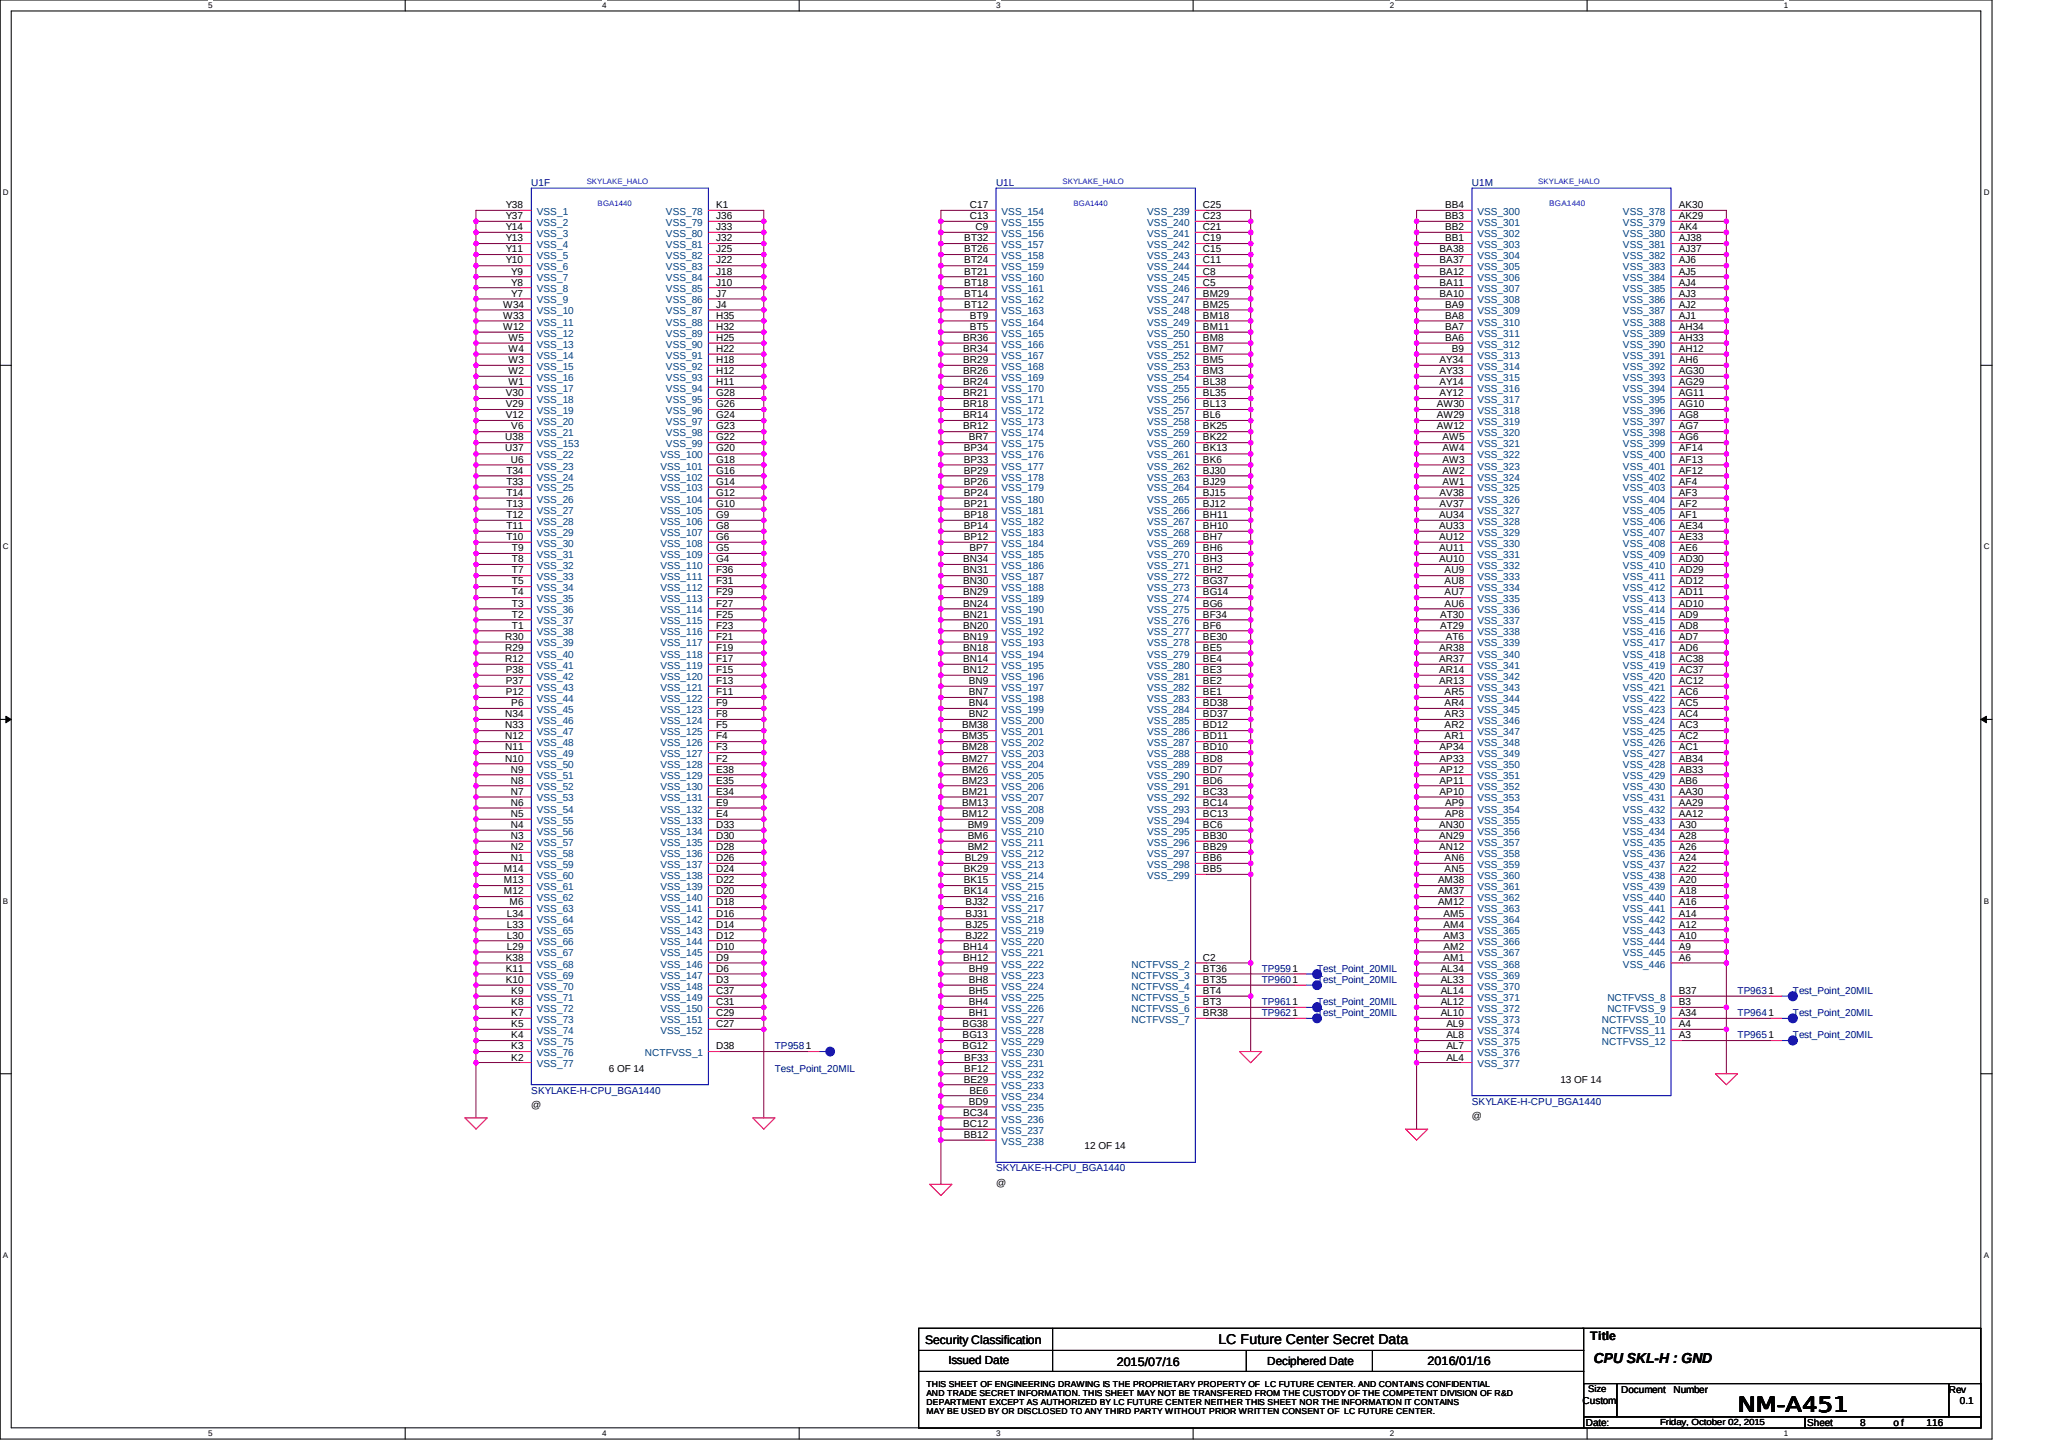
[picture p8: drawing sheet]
<svg xmlns="http://www.w3.org/2000/svg" width="297mm" height="210mm" viewBox="0 0 297 210" stroke-linecap="round" stroke-linejoin="round" font-family="sans-serif">
<defs><g id="words">
<text font-size="3" x="251.4" y="204.1">NM-A451</text>
<text font-size="2.1" x="230.5" y="197.1">CPU SKL-H : GND</text>
<text font-size="2" x="176.2" y="194.3">LC Future Center Secret Data</text>
<g font-size="1.8">
<text x="133.8" y="194.2">Security Classification</text>
<text x="161.5" y="197.5">2015/07/16</text>
<text x="206.4" y="197.3">2016/01/16</text>
<text x="230" y="193.8">Title</text>
</g>
<g font-size="1.7">
<text x="137.2" y="197.2">Issued Date</text>
<text x="183.3" y="197.4">Deciphered Date</text>
</g>
<g font-size="1.4" fill="#000080">
<text x="76.8" y="26.9">U1F</text>
<text x="144" y="26.9">U1L</text>
<text x="212.9" y="26.9">U1M</text>
<text x="182.5" y="140.5">TP9591</text>
<text x="182.5" y="142.1">TP9601</text>
<text x="190.5" y="140.5">Test_Point_20MIL</text>
<text x="190.5" y="142.1">Test_Point_20MIL</text>
<text x="251.3" y="143.7">TP9631</text>
<text x="259.3" y="143.7">Test_Point_20MIL</text>
<text x="182.5" y="145.3">TP9611</text>
<text x="182.5" y="146.9">TP9621</text>
<text x="190.5" y="145.3">Test_Point_20MIL</text>
<text x="190.5" y="146.9">Test_Point_20MIL</text>
<text x="251.3" y="146.9">TP9641</text>
<text x="259.3" y="146.9">Test_Point_20MIL</text>
<text x="112" y="151.7">TP9581</text>
<text x="112" y="154.9">Test_Point_20MIL</text>
<text x="251.3" y="150.1">TP9651</text>
<text x="259.3" y="150.1">Test_Point_20MIL</text>
<text x="76.8" y="158.1">SKYLAKE-H-CPU_BGA1440</text>
<text x="212.9" y="159.7">SKYLAKE-H-CPU_BGA1440</text>
<text x="144" y="169.3">SKYLAKE-H-CPU_BGA1440</text>
</g>
<g font-size="1.4">
<text x="73.1" y="31.7">Y37</text>
<text x="73.1" y="30.1">Y38</text>
<text x="73.1" y="34.9">Y13</text>
<text x="73.1" y="33.3">Y14</text>
<text x="103.6" y="31.7">J36</text>
<text x="103.6" y="30.1">K1</text>
<text x="103.6" y="34.9">J32</text>
<text x="103.6" y="33.3">J33</text>
<text x="139.5" y="34.9">BT32</text>
<text x="140.3" y="30.1">C17</text>
<text x="140.3" y="31.7">C13</text>
<text x="141.1" y="33.3">C9</text>
<text x="174" y="30.1">C25</text>
<text x="174" y="31.7">C23</text>
<text x="174" y="33.3">C21</text>
<text x="174" y="34.9">C19</text>
<text x="209" y="30.1">BB4</text>
<text x="209" y="31.7">BB3</text>
<text x="209" y="33.3">BB2</text>
<text x="209" y="34.9">BB1</text>
<text x="242.8" y="30.1">AK30</text>
<text x="242.8" y="31.7">AK29</text>
<text x="242.8" y="33.3">AK4</text>
<text x="242.8" y="34.9">AJ38</text>
<text x="73.1" y="36.5">Y11</text>
<text x="73.1" y="38.1">Y10</text>
<text x="73.9" y="39.7">Y9</text>
<text x="73.9" y="41.3">Y8</text>
<text x="103.6" y="36.5">J25</text>
<text x="103.6" y="38.1">J22</text>
<text x="103.6" y="41.3">J10</text>
<text x="103.6" y="39.7">J18</text>
<text x="139.5" y="36.5">BT26</text>
<text x="139.5" y="38.1">BT24</text>
<text x="139.5" y="39.7">BT21</text>
<text x="139.5" y="41.3">BT18</text>
<text x="174" y="36.5">C15</text>
<text x="174" y="38.1">C11</text>
<text x="174" y="39.7">C8</text>
<text x="174" y="41.3">C5</text>
<text x="208.2" y="36.5">BA38</text>
<text x="208.2" y="38.1">BA37</text>
<text x="208.2" y="39.7">BA12</text>
<text x="208.2" y="41.3">BA11</text>
<text x="242.8" y="36.5">AJ37</text>
<text x="242.8" y="38.1">AJ6</text>
<text x="242.8" y="39.7">AJ5</text>
<text x="242.8" y="41.3">AJ4</text>
<text x="72.7" y="44.5">W34</text>
<text x="72.7" y="47.7">W12</text>
<text x="72.7" y="46.1">W33</text>
<text x="73.9" y="42.9">Y7</text>
<text x="103.6" y="44.5">J4</text>
<text x="103.6" y="46.1">H35</text>
<text x="103.6" y="42.9">J7</text>
<text x="103.6" y="47.7">H32</text>
<text x="139.5" y="42.9">BT14</text>
<text x="139.5" y="44.5">BT12</text>
<text x="140.3" y="46.1">BT9</text>
<text x="140.3" y="47.7">BT5</text>
<text x="174" y="42.9">BM29</text>
<text x="174" y="44.5">BM25</text>
<text x="174" y="46.1">BM18</text>
<text x="174" y="47.7">BM11</text>
<text x="208.2" y="42.9">BA10</text>
<text x="209" y="44.5">BA9</text>
<text x="209" y="46.1">BA8</text>
<text x="209" y="47.7">BA7</text>
<text x="242.8" y="42.9">AJ3</text>
<text x="242.8" y="44.5">AJ2</text>
<text x="242.8" y="46.1">AJ1</text>
<text x="242.8" y="47.7">AH34</text>
<text x="73.6" y="52.5">W3</text>
<text x="73.6" y="50.9">W4</text>
<text x="73.6" y="49.3">W5</text>
<text x="103.6" y="52.5">H18</text>
<text x="103.6" y="50.9">H22</text>
<text x="103.6" y="49.3">H25</text>
<text x="139.3" y="49.3">BR36</text>
<text x="139.3" y="50.9">BR34</text>
<text x="139.3" y="52.5">BR29</text>
<text x="174" y="49.3">BM8</text>
<text x="174" y="50.9">BM7</text>
<text x="174" y="52.5">BM5</text>
<text x="208.2" y="52.5">AY34</text>
<text x="209" y="49.3">BA6</text>
<text x="210" y="50.9">B9</text>
<text x="242.8" y="49.3">AH33</text>
<text x="242.8" y="50.9">AH12</text>
<text x="242.8" y="52.5">AH6</text>
<text x="73.1" y="57.3">V30</text>
<text x="73.1" y="58.9">V29</text>
<text x="73.6" y="55.7">W1</text>
<text x="73.6" y="54.1">W2</text>
<text x="103.6" y="58.9">G26</text>
<text x="103.6" y="54.1">H12</text>
<text x="103.6" y="57.3">G28</text>
<text x="103.6" y="55.7">H11</text>
<text x="139.3" y="54.1">BR26</text>
<text x="139.3" y="55.7">BR24</text>
<text x="139.3" y="57.3">BR21</text>
<text x="139.3" y="58.9">BR18</text>
<text x="174" y="54.1">BM3</text>
<text x="174" y="55.7">BL38</text>
<text x="174" y="57.3">BL35</text>
<text x="174" y="58.9">BL13</text>
<text x="207.8" y="58.9">AW30</text>
<text x="208.2" y="54.1">AY33</text>
<text x="208.2" y="55.7">AY14</text>
<text x="208.2" y="57.3">AY12</text>
<text x="242.8" y="54.1">AG30</text>
<text x="242.8" y="55.7">AG29</text>
<text x="242.8" y="57.3">AG11</text>
<text x="242.8" y="58.9">AG10</text>
<text x="73.1" y="63.7">U38</text>
<text x="73.1" y="65.3">U37</text>
<text x="73.1" y="60.5">V12</text>
<text x="73.9" y="62.1">V6</text>
<text x="103.6" y="62.1">G23</text>
<text x="103.6" y="65.3">G20</text>
<text x="103.6" y="60.5">G24</text>
<text x="103.6" y="63.7">G22</text>
<text x="139.3" y="60.5">BR14</text>
<text x="139.3" y="62.1">BR12</text>
<text x="139.4" y="65.3">BP34</text>
<text x="140.1" y="63.7">BR7</text>
<text x="174" y="60.5">BL6</text>
<text x="174" y="62.1">BK25</text>
<text x="174" y="63.7">BK22</text>
<text x="174" y="65.3">BK13</text>
<text x="207.8" y="60.5">AW29</text>
<text x="207.8" y="62.1">AW12</text>
<text x="208.6" y="63.7">AW5</text>
<text x="208.6" y="65.3">AW4</text>
<text x="242.8" y="60.5">AG8</text>
<text x="242.8" y="62.1">AG7</text>
<text x="242.8" y="63.7">AG6</text>
<text x="242.8" y="65.3">AF14</text>
<text x="73.2" y="68.5">T34</text>
<text x="73.2" y="71.7">T14</text>
<text x="73.2" y="70.1">T33</text>
<text x="73.9" y="66.9">U6</text>
<text x="103.6" y="66.9">G18</text>
<text x="103.6" y="70.1">G14</text>
<text x="103.6" y="68.5">G16</text>
<text x="103.6" y="71.7">G12</text>
<text x="139.4" y="66.9">BP33</text>
<text x="139.4" y="68.5">BP29</text>
<text x="139.4" y="70.1">BP26</text>
<text x="139.4" y="71.7">BP24</text>
<text x="174" y="66.9">BK6</text>
<text x="174" y="68.5">BJ30</text>
<text x="174" y="70.1">BJ29</text>
<text x="174" y="71.7">BJ15</text>
<text x="208.2" y="71.7">AV38</text>
<text x="208.6" y="66.9">AW3</text>
<text x="208.6" y="68.5">AW2</text>
<text x="208.6" y="70.1">AW1</text>
<text x="242.8" y="66.9">AF13</text>
<text x="242.8" y="68.5">AF12</text>
<text x="242.8" y="70.1">AF4</text>
<text x="242.8" y="71.7">AF3</text>
<text x="73.2" y="76.5">T11</text>
<text x="73.2" y="73.3">T13</text>
<text x="73.2" y="74.9">T12</text>
<text x="103.6" y="74.9">G9</text>
<text x="103.6" y="76.5">G8</text>
<text x="103.6" y="73.3">G10</text>
<text x="139.4" y="73.3">BP21</text>
<text x="139.4" y="74.9">BP18</text>
<text x="139.4" y="76.5">BP14</text>
<text x="174" y="73.3">BJ12</text>
<text x="174" y="74.9">BH11</text>
<text x="174" y="76.5">BH10</text>
<text x="208.1" y="74.9">AU34</text>
<text x="208.1" y="76.5">AU33</text>
<text x="208.2" y="73.3">AV37</text>
<text x="242.8" y="73.3">AF2</text>
<text x="242.8" y="74.9">AF1</text>
<text x="242.8" y="76.5">AE34</text>
<text x="73.2" y="78.1">T10</text>
<text x="74" y="82.9">T7</text>
<text x="74" y="81.3">T8</text>
<text x="74" y="79.7">T9</text>
<text x="103.6" y="82.9">F36</text>
<text x="103.6" y="78.1">G6</text>
<text x="103.6" y="81.3">G4</text>
<text x="103.6" y="79.7">G5</text>
<text x="139.3" y="81.3">BN34</text>
<text x="139.3" y="82.9">BN31</text>
<text x="139.4" y="78.1">BP12</text>
<text x="140.2" y="79.7">BP7</text>
<text x="174" y="78.1">BH7</text>
<text x="174" y="79.7">BH6</text>
<text x="174" y="81.3">BH3</text>
<text x="174" y="82.9">BH2</text>
<text x="208.1" y="78.1">AU12</text>
<text x="208.1" y="79.7">AU11</text>
<text x="208.1" y="81.3">AU10</text>
<text x="208.9" y="82.9">AU9</text>
<text x="242.8" y="78.1">AE33</text>
<text x="242.8" y="79.7">AE6</text>
<text x="242.8" y="81.3">AD30</text>
<text x="242.8" y="82.9">AD29</text>
<text x="74" y="84.5">T5</text>
<text x="74" y="87.7">T3</text>
<text x="74" y="86.1">T4</text>
<text x="74" y="89.3">T2</text>
<text x="103.6" y="89.3">F25</text>
<text x="103.6" y="86.1">F29</text>
<text x="103.6" y="84.5">F31</text>
<text x="103.6" y="87.7">F27</text>
<text x="139.3" y="84.5">BN30</text>
<text x="139.3" y="86.1">BN29</text>
<text x="139.3" y="87.7">BN24</text>
<text x="139.3" y="89.3">BN21</text>
<text x="174" y="84.5">BG37</text>
<text x="174" y="86.1">BG14</text>
<text x="174" y="87.7">BG6</text>
<text x="174" y="89.3">BF34</text>
<text x="208.3" y="89.3">AT30</text>
<text x="208.9" y="84.5">AU8</text>
<text x="208.9" y="86.1">AU7</text>
<text x="208.9" y="87.7">AU6</text>
<text x="242.8" y="84.5">AD12</text>
<text x="242.8" y="86.1">AD11</text>
<text x="242.8" y="87.7">AD10</text>
<text x="242.8" y="89.3">AD9</text>
<text x="73.1" y="92.5">R30</text>
<text x="73.1" y="95.7">R12</text>
<text x="73.1" y="94.1">R29</text>
<text x="74" y="90.9">T1</text>
<text x="103.6" y="90.9">F23</text>
<text x="103.6" y="92.5">F21</text>
<text x="103.6" y="95.7">F17</text>
<text x="103.6" y="94.1">F19</text>
<text x="139.3" y="90.9">BN20</text>
<text x="139.3" y="92.5">BN19</text>
<text x="139.3" y="94.1">BN18</text>
<text x="139.3" y="95.7">BN14</text>
<text x="174" y="90.9">BF6</text>
<text x="174" y="92.5">BE30</text>
<text x="174" y="94.1">BE5</text>
<text x="174" y="95.7">BE4</text>
<text x="208.1" y="94.1">AR38</text>
<text x="208.1" y="95.7">AR37</text>
<text x="208.3" y="90.9">AT29</text>
<text x="209.1" y="92.5">AT6</text>
<text x="242.8" y="90.9">AD8</text>
<text x="242.8" y="92.5">AD7</text>
<text x="242.8" y="94.1">AD6</text>
<text x="242.8" y="95.7">AC38</text>
<text x="73.1" y="100.5">P12</text>
<text x="73.1" y="98.9">P37</text>
<text x="73.1" y="97.3">P38</text>
<text x="103.6" y="100.5">F11</text>
<text x="103.6" y="97.3">F15</text>
<text x="103.6" y="98.9">F13</text>
<text x="139.3" y="97.3">BN12</text>
<text x="140.1" y="98.9">BN9</text>
<text x="140.1" y="100.5">BN7</text>
<text x="174" y="97.3">BE3</text>
<text x="174" y="98.9">BE2</text>
<text x="174" y="100.5">BE1</text>
<text x="208.1" y="97.3">AR14</text>
<text x="208.1" y="98.9">AR13</text>
<text x="208.9" y="100.5">AR5</text>
<text x="242.8" y="97.3">AC37</text>
<text x="242.8" y="98.9">AC12</text>
<text x="242.8" y="100.5">AC6</text>
<text x="73.1" y="103.7">N34</text>
<text x="73.1" y="106.9">N12</text>
<text x="73.1" y="105.3">N33</text>
<text x="73.9" y="102.1">P6</text>
<text x="103.6" y="102.1">F9</text>
<text x="103.6" y="105.3">F5</text>
<text x="103.6" y="106.9">F4</text>
<text x="103.6" y="103.7">F8</text>
<text x="139.1" y="105.3">BM38</text>
<text x="139.1" y="106.9">BM35</text>
<text x="140.1" y="102.1">BN4</text>
<text x="140.1" y="103.7">BN2</text>
<text x="174" y="102.1">BD38</text>
<text x="174" y="103.7">BD37</text>
<text x="174" y="105.3">BD12</text>
<text x="174" y="106.9">BD11</text>
<text x="208.9" y="102.1">AR4</text>
<text x="208.9" y="103.7">AR3</text>
<text x="208.9" y="105.3">AR2</text>
<text x="208.9" y="106.9">AR1</text>
<text x="242.8" y="102.1">AC5</text>
<text x="242.8" y="103.7">AC4</text>
<text x="242.8" y="105.3">AC3</text>
<text x="242.8" y="106.9">AC2</text>
<text x="73.1" y="108.5">N11</text>
<text x="73.1" y="110.1">N10</text>
<text x="73.9" y="111.7">N9</text>
<text x="73.9" y="113.3">N8</text>
<text x="103.6" y="110.1">F2</text>
<text x="103.6" y="113.3">E35</text>
<text x="103.6" y="111.7">E38</text>
<text x="103.6" y="108.5">F3</text>
<text x="139.1" y="108.5">BM28</text>
<text x="139.1" y="110.1">BM27</text>
<text x="139.1" y="111.7">BM26</text>
<text x="139.1" y="113.3">BM23</text>
<text x="174" y="108.5">BD10</text>
<text x="174" y="110.1">BD8</text>
<text x="174" y="111.7">BD7</text>
<text x="174" y="113.3">BD6</text>
<text x="208.2" y="108.5">AP34</text>
<text x="208.2" y="110.1">AP33</text>
<text x="208.2" y="111.7">AP12</text>
<text x="208.2" y="113.3">AP11</text>
<text x="242.8" y="108.5">AC1</text>
<text x="242.8" y="110.1">AB34</text>
<text x="242.8" y="111.7">AB33</text>
<text x="242.8" y="113.3">AB6</text>
<text x="73.9" y="116.5">N6</text>
<text x="73.9" y="119.7">N4</text>
<text x="73.9" y="118.1">N5</text>
<text x="73.9" y="114.9">N7</text>
<text x="103.6" y="118.1">E4</text>
<text x="103.6" y="119.7">D33</text>
<text x="103.6" y="114.9">E34</text>
<text x="103.6" y="116.5">E9</text>
<text x="139.1" y="114.9">BM21</text>
<text x="139.1" y="116.5">BM13</text>
<text x="139.1" y="118.1">BM12</text>
<text x="139.9" y="119.7">BM9</text>
<text x="174" y="114.9">BC33</text>
<text x="174" y="116.5">BC14</text>
<text x="174" y="118.1">BC13</text>
<text x="174" y="119.7">BC6</text>
<text x="208.1" y="119.7">AN30</text>
<text x="208.2" y="114.9">AP10</text>
<text x="209" y="116.5">AP9</text>
<text x="209" y="118.1">AP8</text>
<text x="242.8" y="114.9">AA30</text>
<text x="242.8" y="116.5">AA29</text>
<text x="242.8" y="118.1">AA12</text>
<text x="242.8" y="119.7">A30</text>
<text x="73.9" y="124.5">N1</text>
<text x="73.9" y="122.9">N2</text>
<text x="73.9" y="121.3">N3</text>
<text x="103.6" y="124.5">D26</text>
<text x="103.6" y="121.3">D30</text>
<text x="103.6" y="122.9">D28</text>
<text x="139.5" y="124.5">BL29</text>
<text x="139.9" y="121.3">BM6</text>
<text x="139.9" y="122.9">BM2</text>
<text x="174" y="121.3">BB30</text>
<text x="174" y="122.9">BB29</text>
<text x="174" y="124.5">BB6</text>
<text x="208.1" y="121.3">AN29</text>
<text x="208.1" y="122.9">AN12</text>
<text x="208.9" y="124.5">AN6</text>
<text x="242.8" y="121.3">A28</text>
<text x="242.8" y="122.9">A26</text>
<text x="242.8" y="124.5">A24</text>
<text x="72.9" y="127.7">M13</text>
<text x="72.9" y="126.1">M14</text>
<text x="72.9" y="129.3">M12</text>
<text x="73.7" y="130.9">M6</text>
<text x="103.6" y="127.7">D22</text>
<text x="103.6" y="129.3">D20</text>
<text x="103.6" y="126.1">D24</text>
<text x="103.6" y="130.9">D18</text>
<text x="139.4" y="126.1">BK29</text>
<text x="139.4" y="127.7">BK15</text>
<text x="139.4" y="129.3">BK14</text>
<text x="139.6" y="130.9">BJ32</text>
<text x="174" y="126.1">BB5</text>
<text x="208" y="127.7">AM38</text>
<text x="208" y="129.3">AM37</text>
<text x="208" y="130.9">AM12</text>
<text x="208.9" y="126.1">AN5</text>
<text x="242.8" y="126.1">A22</text>
<text x="242.8" y="127.7">A20</text>
<text x="242.8" y="129.3">A18</text>
<text x="242.8" y="130.9">A16</text>
<text x="73.3" y="134.1">L33</text>
<text x="73.3" y="137.3">L29</text>
<text x="73.3" y="132.5">L34</text>
<text x="73.3" y="135.7">L30</text>
<text x="103.6" y="132.5">D16</text>
<text x="103.6" y="135.7">D12</text>
<text x="103.6" y="134.1">D14</text>
<text x="103.6" y="137.3">D10</text>
<text x="139.3" y="137.3">BH14</text>
<text x="139.6" y="132.5">BJ31</text>
<text x="139.6" y="134.1">BJ25</text>
<text x="139.6" y="135.7">BJ22</text>
<text x="208.7" y="132.5">AM5</text>
<text x="208.7" y="134.1">AM4</text>
<text x="208.7" y="135.7">AM3</text>
<text x="208.7" y="137.3">AM2</text>
<text x="242.8" y="132.5">A14</text>
<text x="242.8" y="134.1">A12</text>
<text x="242.8" y="135.7">A10</text>
<text x="242.8" y="137.3">A9</text>
<text x="73.1" y="142.1">K10</text>
<text x="73.1" y="140.5">K11</text>
<text x="73.1" y="138.9">K38</text>
<text x="73.9" y="143.7">K9</text>
<text x="103.6" y="140.5">D6</text>
<text x="103.6" y="138.9">D9</text>
<text x="103.6" y="142.1">D3</text>
<text x="103.6" y="143.7">C37</text>
<text x="139.3" y="138.9">BH12</text>
<text x="140.1" y="140.5">BH9</text>
<text x="140.1" y="142.1">BH8</text>
<text x="140.1" y="143.7">BH5</text>
<text x="174" y="138.9">C2</text>
<text x="174" y="140.5">BT36</text>
<text x="174" y="142.1">BT35</text>
<text x="174" y="143.7">BT4</text>
<text x="208.4" y="140.5">AL34</text>
<text x="208.4" y="142.1">AL33</text>
<text x="208.4" y="143.7">AL14</text>
<text x="208.7" y="138.9">AM1</text>
<text x="242.8" y="143.7">B37</text>
<text x="242.8" y="138.9">A6</text>
<text x="73.9" y="145.3">K8</text>
<text x="73.9" y="148.5">K5</text>
<text x="73.9" y="146.9">K7</text>
<text x="103.6" y="145.3">C31</text>
<text x="103.6" y="148.5">C27</text>
<text x="103.6" y="146.9">C29</text>
<text x="139.2" y="148.5">BG38</text>
<text x="140.1" y="145.3">BH4</text>
<text x="140.1" y="146.9">BH1</text>
<text x="174" y="145.3">BT3</text>
<text x="174" y="146.9">BR38</text>
<text x="208.4" y="145.3">AL12</text>
<text x="208.4" y="146.9">AL10</text>
<text x="209.2" y="148.5">AL9</text>
<text x="242.8" y="145.3">B3</text>
<text x="242.8" y="146.9">A34</text>
<text x="242.8" y="148.5">A4</text>
<text x="73.9" y="153.3">K2</text>
<text x="73.9" y="151.7">K3</text>
<text x="73.9" y="150.1">K4</text>
<text x="88.1" y="154.9">6 OF 14</text>
<text x="103.6" y="151.7">D38</text>
<text x="139.2" y="150.1">BG13</text>
<text x="139.2" y="151.7">BG12</text>
<text x="139.5" y="153.3">BF33</text>
<text x="139.5" y="154.9">BF12</text>
<text x="209.2" y="150.1">AL8</text>
<text x="209.2" y="151.7">AL7</text>
<text x="209.2" y="153.3">AL4</text>
<text x="242.8" y="150.1">A3</text>
<text x="76.8" y="160.2">@</text>
<text x="139.3" y="161.3">BC34</text>
<text x="139.4" y="156.5">BE29</text>
<text x="140.1" y="159.7">BD9</text>
<text x="140.2" y="158.1">BE6</text>
<text x="212.9" y="161.8">@</text>
<text x="225.7" y="156.5">13 OF 14</text>
<text x="139.3" y="162.9">BC12</text>
<text x="139.4" y="164.5">BB12</text>
<text x="156.8" y="166.1">12 OF 14</text>
<text x="144" y="171.4">@</text>
<text x="228.8" y="202.9">Custom</text>
<text x="229.7" y="201.3">Size</text>
<text x="234.5" y="201.3">Document</text>
<text x="242" y="201.3">Number</text>
<text x="281.8" y="201.3">Rev</text>
<text x="283.4" y="202.9">0.1</text>
<text x="229.3" y="206.1">Date:</text>
<text x="261.3" y="206.1">Sheet</text>
<text x="269" y="206.1">8</text>
<text x="273.8" y="206.1">o f</text>
<text x="278.6" y="206.1">116</text>
</g>
<g font-size="1.4" fill="#004080">
<text x="77.6" y="32.7">VSS_2</text>
<text x="77.6" y="31">VSS_1</text>
<text x="77.6" y="35.8">VSS_4</text>
<text x="77.6" y="34.3">VSS_3</text>
<text x="96.3" y="32.7">VSS_79</text>
<text x="96.3" y="31">VSS_78</text>
<text x="96.3" y="35.8">VSS_81</text>
<text x="96.3" y="34.3">VSS_80</text>
<text x="144.9" y="31">VSS_154</text>
<text x="144.9" y="32.7">VSS_155</text>
<text x="144.9" y="34.3">VSS_156</text>
<text x="144.9" y="35.8">VSS_157</text>
<text x="165.9" y="31">VSS_239</text>
<text x="165.9" y="32.7">VSS_240</text>
<text x="165.9" y="34.3">VSS_241</text>
<text x="165.9" y="35.8">VSS_242</text>
<text x="213.7" y="31">VSS_300</text>
<text x="213.7" y="32.7">VSS_301</text>
<text x="213.7" y="34.3">VSS_302</text>
<text x="213.7" y="35.8">VSS_303</text>
<text x="234.7" y="31">VSS_378</text>
<text x="234.7" y="32.7">VSS_379</text>
<text x="234.7" y="34.3">VSS_380</text>
<text x="234.7" y="35.8">VSS_381</text>
<text x="77.6" y="37.5">VSS_5</text>
<text x="77.6" y="40.6">VSS_7</text>
<text x="77.6" y="39.1">VSS_6</text>
<text x="96.3" y="37.5">VSS_82</text>
<text x="96.3" y="39.1">VSS_83</text>
<text x="96.3" y="40.6">VSS_84</text>
<text x="144.9" y="37.5">VSS_158</text>
<text x="144.9" y="39.1">VSS_159</text>
<text x="144.9" y="40.6">VSS_160</text>
<text x="165.9" y="37.5">VSS_243</text>
<text x="165.9" y="39.1">VSS_244</text>
<text x="165.9" y="40.6">VSS_245</text>
<text x="213.7" y="37.5">VSS_304</text>
<text x="213.7" y="39.1">VSS_305</text>
<text x="213.7" y="40.6">VSS_306</text>
<text x="234.7" y="37.5">VSS_382</text>
<text x="234.7" y="39.1">VSS_383</text>
<text x="234.7" y="40.6">VSS_384</text>
<text x="77.6" y="45.4">VSS_10</text>
<text x="77.6" y="47.1">VSS_11</text>
<text x="77.6" y="43.9">VSS_9</text>
<text x="77.6" y="42.3">VSS_8</text>
<text x="96.3" y="45.4">VSS_87</text>
<text x="96.3" y="47.1">VSS_88</text>
<text x="96.3" y="43.9">VSS_86</text>
<text x="96.3" y="42.3">VSS_85</text>
<text x="144.9" y="42.3">VSS_161</text>
<text x="144.9" y="43.9">VSS_162</text>
<text x="144.9" y="45.4">VSS_163</text>
<text x="144.9" y="47.1">VSS_164</text>
<text x="165.9" y="42.3">VSS_246</text>
<text x="165.9" y="43.9">VSS_247</text>
<text x="165.9" y="45.4">VSS_248</text>
<text x="165.9" y="47.1">VSS_249</text>
<text x="213.7" y="42.3">VSS_307</text>
<text x="213.7" y="43.9">VSS_308</text>
<text x="213.7" y="45.4">VSS_309</text>
<text x="213.7" y="47.1">VSS_310</text>
<text x="234.7" y="42.3">VSS_385</text>
<text x="234.7" y="43.9">VSS_386</text>
<text x="234.7" y="45.4">VSS_387</text>
<text x="234.7" y="47.1">VSS_388</text>
<text x="77.6" y="53.4">VSS_15</text>
<text x="77.6" y="48.6">VSS_12</text>
<text x="77.6" y="51.9">VSS_14</text>
<text x="77.6" y="50.2">VSS_13</text>
<text x="96.3" y="53.4">VSS_92</text>
<text x="96.3" y="51.9">VSS_91</text>
<text x="96.3" y="50.2">VSS_90</text>
<text x="96.3" y="48.6">VSS_89</text>
<text x="144.9" y="48.6">VSS_165</text>
<text x="144.9" y="50.2">VSS_166</text>
<text x="144.9" y="51.9">VSS_167</text>
<text x="144.9" y="53.4">VSS_168</text>
<text x="165.9" y="48.6">VSS_250</text>
<text x="165.9" y="50.2">VSS_251</text>
<text x="165.9" y="51.9">VSS_252</text>
<text x="165.9" y="53.4">VSS_253</text>
<text x="213.7" y="48.6">VSS_311</text>
<text x="213.7" y="50.2">VSS_312</text>
<text x="213.7" y="51.9">VSS_313</text>
<text x="213.7" y="53.4">VSS_314</text>
<text x="234.7" y="48.6">VSS_389</text>
<text x="234.7" y="50.2">VSS_390</text>
<text x="234.7" y="51.9">VSS_391</text>
<text x="234.7" y="53.4">VSS_392</text>
<text x="77.6" y="56.7">VSS_17</text>
<text x="77.6" y="55">VSS_16</text>
<text x="77.6" y="58.2">VSS_18</text>
<text x="77.6" y="59.9">VSS_19</text>
<text x="96.3" y="59.9">VSS_96</text>
<text x="96.3" y="55">VSS_93</text>
<text x="96.3" y="58.2">VSS_95</text>
<text x="96.3" y="56.7">VSS_94</text>
<text x="144.9" y="55">VSS_169</text>
<text x="144.9" y="56.7">VSS_170</text>
<text x="144.9" y="58.2">VSS_171</text>
<text x="144.9" y="59.9">VSS_172</text>
<text x="165.9" y="55">VSS_254</text>
<text x="165.9" y="56.7">VSS_255</text>
<text x="165.9" y="58.2">VSS_256</text>
<text x="165.9" y="59.9">VSS_257</text>
<text x="213.7" y="55">VSS_315</text>
<text x="213.7" y="56.7">VSS_316</text>
<text x="213.7" y="58.2">VSS_317</text>
<text x="213.7" y="59.9">VSS_318</text>
<text x="234.7" y="55">VSS_393</text>
<text x="234.7" y="56.7">VSS_394</text>
<text x="234.7" y="58.2">VSS_395</text>
<text x="234.7" y="59.9">VSS_396</text>
<text x="77.6" y="61.5">VSS_20</text>
<text x="77.6" y="64.7">VSS_153</text>
<text x="77.6" y="63.1">VSS_21</text>
<text x="96.3" y="63.1">VSS_98</text>
<text x="96.3" y="61.5">VSS_97</text>
<text x="96.3" y="64.7">VSS_99</text>
<text x="144.9" y="61.5">VSS_173</text>
<text x="144.9" y="63.1">VSS_174</text>
<text x="144.9" y="64.7">VSS_175</text>
<text x="165.9" y="61.5">VSS_258</text>
<text x="165.9" y="63.1">VSS_259</text>
<text x="165.9" y="64.7">VSS_260</text>
<text x="213.7" y="61.5">VSS_319</text>
<text x="213.7" y="63.1">VSS_320</text>
<text x="213.7" y="64.7">VSS_321</text>
<text x="234.7" y="61.5">VSS_397</text>
<text x="234.7" y="63.1">VSS_398</text>
<text x="234.7" y="64.7">VSS_399</text>
<text x="77.6" y="69.5">VSS_24</text>
<text x="77.6" y="67.9">VSS_23</text>
<text x="77.6" y="66.3">VSS_22</text>
<text x="77.6" y="71">VSS_25</text>
<text x="95.5" y="67.9">VSS_101</text>
<text x="95.5" y="71">VSS_103</text>
<text x="95.5" y="66.3">VSS_100</text>
<text x="95.5" y="69.5">VSS_102</text>
<text x="144.9" y="66.3">VSS_176</text>
<text x="144.9" y="67.9">VSS_177</text>
<text x="144.9" y="69.5">VSS_178</text>
<text x="144.9" y="71">VSS_179</text>
<text x="165.9" y="66.3">VSS_261</text>
<text x="165.9" y="67.9">VSS_262</text>
<text x="165.9" y="69.5">VSS_263</text>
<text x="165.9" y="71">VSS_264</text>
<text x="213.7" y="66.3">VSS_322</text>
<text x="213.7" y="67.9">VSS_323</text>
<text x="213.7" y="69.5">VSS_324</text>
<text x="213.7" y="71">VSS_325</text>
<text x="234.7" y="66.3">VSS_400</text>
<text x="234.7" y="67.9">VSS_401</text>
<text x="234.7" y="69.5">VSS_402</text>
<text x="234.7" y="71">VSS_403</text>
<text x="77.6" y="77.5">VSS_29</text>
<text x="77.6" y="72.7">VSS_26</text>
<text x="77.6" y="74.3">VSS_27</text>
<text x="77.6" y="75.8">VSS_28</text>
<text x="95.5" y="75.8">VSS_106</text>
<text x="95.5" y="77.5">VSS_107</text>
<text x="95.5" y="74.3">VSS_105</text>
<text x="95.5" y="72.7">VSS_104</text>
<text x="144.9" y="72.7">VSS_180</text>
<text x="144.9" y="74.3">VSS_181</text>
<text x="144.9" y="75.8">VSS_182</text>
<text x="144.9" y="77.5">VSS_183</text>
<text x="165.9" y="72.7">VSS_265</text>
<text x="165.9" y="74.3">VSS_266</text>
<text x="165.9" y="75.8">VSS_267</text>
<text x="165.9" y="77.5">VSS_268</text>
<text x="213.7" y="72.7">VSS_326</text>
<text x="213.7" y="74.3">VSS_327</text>
<text x="213.7" y="75.8">VSS_328</text>
<text x="213.7" y="77.5">VSS_329</text>
<text x="234.7" y="72.7">VSS_404</text>
<text x="234.7" y="74.3">VSS_405</text>
<text x="234.7" y="75.8">VSS_406</text>
<text x="234.7" y="77.5">VSS_407</text>
<text x="77.6" y="79.1">VSS_30</text>
<text x="77.6" y="83.9">VSS_33</text>
<text x="77.6" y="82.3">VSS_32</text>
<text x="77.6" y="80.6">VSS_31</text>
<text x="95.5" y="83.9">VSS_111</text>
<text x="95.5" y="79.1">VSS_108</text>
<text x="95.5" y="82.3">VSS_110</text>
<text x="95.5" y="80.6">VSS_109</text>
<text x="144.9" y="79.1">VSS_184</text>
<text x="144.9" y="80.6">VSS_185</text>
<text x="144.9" y="82.3">VSS_186</text>
<text x="144.9" y="83.9">VSS_187</text>
<text x="165.9" y="79.1">VSS_269</text>
<text x="165.9" y="80.6">VSS_270</text>
<text x="165.9" y="82.3">VSS_271</text>
<text x="165.9" y="83.9">VSS_272</text>
<text x="213.7" y="79.1">VSS_330</text>
<text x="213.7" y="80.6">VSS_331</text>
<text x="213.7" y="82.3">VSS_332</text>
<text x="213.7" y="83.9">VSS_333</text>
<text x="234.7" y="79.1">VSS_408</text>
<text x="234.7" y="80.6">VSS_409</text>
<text x="234.7" y="82.3">VSS_410</text>
<text x="234.7" y="83.9">VSS_411</text>
<text x="77.6" y="85.4">VSS_34</text>
<text x="77.6" y="88.7">VSS_36</text>
<text x="77.6" y="87.1">VSS_35</text>
<text x="95.5" y="87.1">VSS_113</text>
<text x="95.5" y="85.4">VSS_112</text>
<text x="95.5" y="88.7">VSS_114</text>
<text x="144.9" y="85.4">VSS_188</text>
<text x="144.9" y="87.1">VSS_189</text>
<text x="144.9" y="88.7">VSS_190</text>
<text x="165.9" y="85.4">VSS_273</text>
<text x="165.9" y="87.1">VSS_274</text>
<text x="165.9" y="88.7">VSS_275</text>
<text x="213.7" y="85.4">VSS_334</text>
<text x="213.7" y="87.1">VSS_335</text>
<text x="213.7" y="88.7">VSS_336</text>
<text x="234.7" y="85.4">VSS_412</text>
<text x="234.7" y="87.1">VSS_413</text>
<text x="234.7" y="88.7">VSS_414</text>
<text x="77.6" y="93.5">VSS_39</text>
<text x="77.6" y="95.1">VSS_40</text>
<text x="77.6" y="91.9">VSS_38</text>
<text x="77.6" y="90.3">VSS_37</text>
<text x="95.5" y="91.9">VSS_116</text>
<text x="95.5" y="93.5">VSS_117</text>
<text x="95.5" y="90.3">VSS_115</text>
<text x="95.5" y="95.1">VSS_118</text>
<text x="144.9" y="90.3">VSS_191</text>
<text x="144.9" y="91.9">VSS_192</text>
<text x="144.9" y="93.5">VSS_193</text>
<text x="144.9" y="95.1">VSS_194</text>
<text x="165.9" y="90.3">VSS_276</text>
<text x="165.9" y="91.9">VSS_277</text>
<text x="165.9" y="93.5">VSS_278</text>
<text x="165.9" y="95.1">VSS_279</text>
<text x="213.7" y="90.3">VSS_337</text>
<text x="213.7" y="91.9">VSS_338</text>
<text x="213.7" y="93.5">VSS_339</text>
<text x="213.7" y="95.1">VSS_340</text>
<text x="234.7" y="90.3">VSS_415</text>
<text x="234.7" y="91.9">VSS_416</text>
<text x="234.7" y="93.5">VSS_417</text>
<text x="234.7" y="95.1">VSS_418</text>
<text x="77.6" y="101.5">VSS_44</text>
<text x="77.6" y="96.7">VSS_41</text>
<text x="77.6" y="99.9">VSS_43</text>
<text x="77.6" y="98.2">VSS_42</text>
<text x="95.5" y="101.5">VSS_122</text>
<text x="95.5" y="98.2">VSS_120</text>
<text x="95.5" y="99.9">VSS_121</text>
<text x="95.5" y="96.7">VSS_119</text>
<text x="144.9" y="96.7">VSS_195</text>
<text x="144.9" y="98.2">VSS_196</text>
<text x="144.9" y="99.9">VSS_197</text>
<text x="144.9" y="101.5">VSS_198</text>
<text x="165.9" y="96.7">VSS_280</text>
<text x="165.9" y="98.2">VSS_281</text>
<text x="165.9" y="99.9">VSS_282</text>
<text x="165.9" y="101.5">VSS_283</text>
<text x="213.7" y="96.7">VSS_341</text>
<text x="213.7" y="98.2">VSS_342</text>
<text x="213.7" y="99.9">VSS_343</text>
<text x="213.7" y="101.5">VSS_344</text>
<text x="234.7" y="96.7">VSS_419</text>
<text x="234.7" y="98.2">VSS_420</text>
<text x="234.7" y="99.9">VSS_421</text>
<text x="234.7" y="101.5">VSS_422</text>
<text x="77.6" y="104.7">VSS_46</text>
<text x="77.6" y="103">VSS_45</text>
<text x="77.6" y="107.8">VSS_48</text>
<text x="77.6" y="106.3">VSS_47</text>
<text x="95.5" y="103">VSS_123</text>
<text x="95.5" y="106.3">VSS_125</text>
<text x="95.5" y="107.8">VSS_126</text>
<text x="95.5" y="104.7">VSS_124</text>
<text x="144.9" y="103">VSS_199</text>
<text x="144.9" y="104.7">VSS_200</text>
<text x="144.9" y="106.3">VSS_201</text>
<text x="144.9" y="107.8">VSS_202</text>
<text x="165.9" y="103">VSS_284</text>
<text x="165.9" y="104.7">VSS_285</text>
<text x="165.9" y="106.3">VSS_286</text>
<text x="165.9" y="107.8">VSS_287</text>
<text x="213.7" y="103">VSS_345</text>
<text x="213.7" y="104.7">VSS_346</text>
<text x="213.7" y="106.3">VSS_347</text>
<text x="213.7" y="107.8">VSS_348</text>
<text x="234.7" y="103">VSS_423</text>
<text x="234.7" y="104.7">VSS_424</text>
<text x="234.7" y="106.3">VSS_425</text>
<text x="234.7" y="107.8">VSS_426</text>
<text x="77.6" y="109.5">VSS_49</text>
<text x="77.6" y="112.7">VSS_51</text>
<text x="77.6" y="111.1">VSS_50</text>
<text x="95.5" y="111.1">VSS_128</text>
<text x="95.5" y="112.7">VSS_129</text>
<text x="95.5" y="109.5">VSS_127</text>
<text x="144.9" y="109.5">VSS_203</text>
<text x="144.9" y="111.1">VSS_204</text>
<text x="144.9" y="112.7">VSS_205</text>
<text x="165.9" y="109.5">VSS_288</text>
<text x="165.9" y="111.1">VSS_289</text>
<text x="165.9" y="112.7">VSS_290</text>
<text x="213.7" y="109.5">VSS_349</text>
<text x="213.7" y="111.1">VSS_350</text>
<text x="213.7" y="112.7">VSS_351</text>
<text x="234.7" y="109.5">VSS_427</text>
<text x="234.7" y="111.1">VSS_428</text>
<text x="234.7" y="112.7">VSS_429</text>
<text x="77.6" y="117.5">VSS_54</text>
<text x="77.6" y="119.1">VSS_55</text>
<text x="77.6" y="115.9">VSS_53</text>
<text x="77.6" y="114.3">VSS_52</text>
<text x="95.5" y="119.1">VSS_133</text>
<text x="95.5" y="114.3">VSS_130</text>
<text x="95.5" y="115.9">VSS_131</text>
<text x="95.5" y="117.5">VSS_132</text>
<text x="144.9" y="114.3">VSS_206</text>
<text x="144.9" y="115.9">VSS_207</text>
<text x="144.9" y="117.5">VSS_208</text>
<text x="144.9" y="119.1">VSS_209</text>
<text x="165.9" y="114.3">VSS_291</text>
<text x="165.9" y="115.9">VSS_292</text>
<text x="165.9" y="117.5">VSS_293</text>
<text x="165.9" y="119.1">VSS_294</text>
<text x="213.7" y="114.3">VSS_352</text>
<text x="213.7" y="115.9">VSS_353</text>
<text x="213.7" y="117.5">VSS_354</text>
<text x="213.7" y="119.1">VSS_355</text>
<text x="234.7" y="114.3">VSS_430</text>
<text x="234.7" y="115.9">VSS_431</text>
<text x="234.7" y="117.5">VSS_432</text>
<text x="234.7" y="119.1">VSS_433</text>
<text x="77.6" y="125.4">VSS_59</text>
<text x="77.6" y="120.7">VSS_56</text>
<text x="77.6" y="123.9">VSS_58</text>
<text x="77.6" y="122.3">VSS_57</text>
<text x="95.5" y="120.7">VSS_134</text>
<text x="95.5" y="125.4">VSS_137</text>
<text x="95.5" y="122.3">VSS_135</text>
<text x="95.5" y="123.9">VSS_136</text>
<text x="144.9" y="120.7">VSS_210</text>
<text x="144.9" y="122.3">VSS_211</text>
<text x="144.9" y="123.9">VSS_212</text>
<text x="144.9" y="125.4">VSS_213</text>
<text x="165.9" y="120.7">VSS_295</text>
<text x="165.9" y="122.3">VSS_296</text>
<text x="165.9" y="123.9">VSS_297</text>
<text x="165.9" y="125.4">VSS_298</text>
<text x="213.7" y="120.7">VSS_356</text>
<text x="213.7" y="122.3">VSS_357</text>
<text x="213.7" y="123.9">VSS_358</text>
<text x="213.7" y="125.4">VSS_359</text>
<text x="234.7" y="120.7">VSS_434</text>
<text x="234.7" y="122.3">VSS_435</text>
<text x="234.7" y="123.9">VSS_436</text>
<text x="234.7" y="125.4">VSS_437</text>
<text x="77.6" y="128.7">VSS_61</text>
<text x="77.6" y="127.1">VSS_60</text>
<text x="77.6" y="131.9">VSS_63</text>
<text x="77.6" y="130.2">VSS_62</text>
<text x="95.5" y="128.7">VSS_139</text>
<text x="95.5" y="130.2">VSS_140</text>
<text x="95.5" y="127.1">VSS_138</text>
<text x="95.5" y="131.9">VSS_141</text>
<text x="144.9" y="127.1">VSS_214</text>
<text x="144.9" y="128.7">VSS_215</text>
<text x="144.9" y="130.2">VSS_216</text>
<text x="144.9" y="131.9">VSS_217</text>
<text x="165.9" y="127.1">VSS_299</text>
<text x="213.7" y="127.1">VSS_360</text>
<text x="213.7" y="128.7">VSS_361</text>
<text x="213.7" y="130.2">VSS_362</text>
<text x="213.7" y="131.9">VSS_363</text>
<text x="234.7" y="127.1">VSS_438</text>
<text x="234.7" y="128.7">VSS_439</text>
<text x="234.7" y="130.2">VSS_440</text>
<text x="234.7" y="131.9">VSS_441</text>
<text x="77.6" y="135">VSS_65</text>
<text x="77.6" y="133.5">VSS_64</text>
<text x="77.6" y="136.7">VSS_66</text>
<text x="95.5" y="133.5">VSS_142</text>
<text x="95.5" y="136.7">VSS_144</text>
<text x="95.5" y="135">VSS_143</text>
<text x="144.9" y="133.5">VSS_218</text>
<text x="144.9" y="135">VSS_219</text>
<text x="144.9" y="136.7">VSS_220</text>
<text x="213.7" y="133.5">VSS_364</text>
<text x="213.7" y="135">VSS_365</text>
<text x="213.7" y="136.7">VSS_366</text>
<text x="234.7" y="133.5">VSS_442</text>
<text x="234.7" y="135">VSS_443</text>
<text x="234.7" y="136.7">VSS_444</text>
<text x="77.6" y="143.1">VSS_70</text>
<text x="77.6" y="138.3">VSS_67</text>
<text x="77.6" y="141.5">VSS_69</text>
<text x="77.6" y="139.9">VSS_68</text>
<text x="95.5" y="141.5">VSS_147</text>
<text x="95.5" y="139.9">VSS_146</text>
<text x="95.5" y="143.1">VSS_148</text>
<text x="95.5" y="138.3">VSS_145</text>
<text x="144.9" y="138.3">VSS_221</text>
<text x="144.9" y="139.9">VSS_222</text>
<text x="144.9" y="141.5">VSS_223</text>
<text x="144.9" y="143.1">VSS_224</text>
<text x="163.7" y="139.9">NCTFVSS_2</text>
<text x="163.7" y="141.5">NCTFVSS_3</text>
<text x="163.7" y="143.1">NCTFVSS_4</text>
<text x="213.7" y="138.3">VSS_367</text>
<text x="213.7" y="139.9">VSS_368</text>
<text x="213.7" y="141.5">VSS_369</text>
<text x="213.7" y="143.1">VSS_370</text>
<text x="234.7" y="138.3">VSS_445</text>
<text x="234.7" y="139.9">VSS_446</text>
<text x="77.6" y="146.3">VSS_72</text>
<text x="77.6" y="149.5">VSS_74</text>
<text x="77.6" y="147.9">VSS_73</text>
<text x="77.6" y="144.7">VSS_71</text>
<text x="95.5" y="146.3">VSS_150</text>
<text x="95.5" y="149.5">VSS_152</text>
<text x="95.5" y="147.9">VSS_151</text>
<text x="95.5" y="144.7">VSS_149</text>
<text x="144.9" y="144.7">VSS_225</text>
<text x="144.9" y="146.3">VSS_226</text>
<text x="144.9" y="147.9">VSS_227</text>
<text x="144.9" y="149.5">VSS_228</text>
<text x="163.7" y="144.7">NCTFVSS_5</text>
<text x="163.7" y="146.3">NCTFVSS_6</text>
<text x="163.7" y="147.9">NCTFVSS_7</text>
<text x="213.7" y="144.7">VSS_371</text>
<text x="213.7" y="146.3">VSS_372</text>
<text x="213.7" y="147.9">VSS_373</text>
<text x="213.7" y="149.5">VSS_374</text>
<text x="231.7" y="147.9">NCTFVSS_10</text>
<text x="231.7" y="149.5">NCTFVSS_11</text>
<text x="232.4" y="144.7">NCTFVSS_8</text>
<text x="232.4" y="146.3">NCTFVSS_9</text>
<text x="77.6" y="154.3">VSS_77</text>
<text x="77.6" y="152.7">VSS_76</text>
<text x="77.6" y="151.1">VSS_75</text>
<text x="93.2" y="152.7">NCTFVSS_1</text>
<text x="144.9" y="151.1">VSS_229</text>
<text x="144.9" y="152.7">VSS_230</text>
<text x="144.9" y="154.3">VSS_231</text>
<text x="144.9" y="155.9">VSS_232</text>
<text x="213.7" y="151.1">VSS_375</text>
<text x="213.7" y="152.7">VSS_376</text>
<text x="213.7" y="154.3">VSS_377</text>
<text x="231.7" y="151.1">NCTFVSS_12</text>
<text x="144.9" y="157.5">VSS_233</text>
<text x="144.9" y="159.1">VSS_234</text>
<text x="144.9" y="160.7">VSS_235</text>
<text x="144.9" y="162.3">VSS_236</text>
<text x="144.9" y="163.9">VSS_237</text>
<text x="144.9" y="165.5">VSS_238</text>
</g>
<text font-size="1.3" x="240.1" y="206">Friday, October 02, 2015</text>
<g font-size="1.2">
<text x="30.1" y="1.2">5</text>
<text x="87.1" y="1.2">4</text>
<text x="144" y="1.2">3</text>
<text x="201" y="1.2">2</text>
<text x="258" y="1.2">1</text>
<text x=".4" y="28.2">D</text>
<text x="286.9" y="28.2">D</text>
<text x=".4" y="79.4">C</text>
<text x="286.9" y="79.4">C</text>
<text x=".4" y="130.6">B</text>
<text x="286.9" y="130.6">B</text>
<text x=".4" y="181.8">A</text>
<text x="286.9" y="181.8">A</text>
<text x="134" y="200.5">THIS SHEET OF ENGINEERING DRAWING IS THE PROPRIETARY PROPERTY OF LC FUTURE CENTER. AND CONTAINS CONFIDENTIAL</text>
<text x="134" y="201.8">AND TRADE SECRET INFORMATION. THIS SHEET MAY NOT BE TRANSFERED FROM THE CUSTODY OF THE COMPETENT DIVISION OF R&amp;D</text>
<text x="134" y="203.1">DEPARTMENT EXCEPT AS AUTHORIZED BY LC FUTURE CENTER NEITHER THIS SHEET NOR THE INFORMATION IT CONTAINS</text>
<text x="30.1" y="207.6">5</text>
<text x="87.1" y="207.6">4</text>
<text x="134" y="204.4">MAY BE USED BY OR DISCLOSED TO ANY THIRD PARTY WITHOUT PRIOR WRITTEN CONSENT OF LC FUTURE CENTER.</text>
<text x="144" y="207.6">3</text>
<text x="201" y="207.6">2</text>
<text x="258" y="207.6">1</text>
</g>
<text font-size="1.2" fill="#00f" x="224" y="29.8">BGA1440</text>
<g font-size="1.1" fill="#00f">
<text x="84.8" y="26.6">SKYLAKE_HALO</text>
<text x="86.4" y="29.8">BGA1440</text>
<text x="153.6" y="26.6">SKYLAKE_HALO</text>
<text x="155.3" y="29.8">BGA1440</text>
<text x="222.5" y="26.6">SKYLAKE_HALO</text>
</g>
</g></defs>
<path d="M0 0h288.1v208h-288.1zM1.6 1.6h284.9v204.8h-284.9z" fill="none" stroke="#000" stroke-width=".15"/>
<g fill="#fff">
<path d="M30.1 .1h.7v1.3h-.7z" fill-rule="evenodd"/>
<path d="M30.1 206.6h.7v1.3h-.7z" fill-rule="evenodd"/>
</g>
<path d="M58.6 0v1.6M58.6 206.4v1.6" fill="none" stroke="#000" stroke-width=".15"/>
<g fill="#fff">
<path d="M87.1 .1h.6v1.3h-.6z" fill-rule="evenodd"/>
<path d="M87.1 206.6h.6v1.3h-.6z" fill-rule="evenodd"/>
</g>
<path d="M115.6 0v1.6M115.6 206.4v1.6" fill="none" stroke="#000" stroke-width=".15"/>
<g fill="#fff">
<path d="M144 .1h.7v1.3h-.7z" fill-rule="evenodd"/>
<path d="M144 206.6h.7v1.3h-.7z" fill-rule="evenodd"/>
</g>
<path d="M172.5 0v1.6M172.5 206.4v1.6" fill="none" stroke="#000" stroke-width=".15"/>
<g fill="#fff">
<path d="M201 .1h.6v1.3h-.6z" fill-rule="evenodd"/>
<path d="M201 206.6h.6v1.3h-.6z" fill-rule="evenodd"/>
</g>
<path d="M229.5 0v1.6M229.5 206.4v1.6" fill="none" stroke="#000" stroke-width=".15"/>
<g fill="#fff">
<path d="M258 .1h.6v1.3h-.6z" fill-rule="evenodd"/>
<path d="M258 206.6h.6v1.3h-.6z" fill-rule="evenodd"/>
<path d="M.4 27.2h.9v1.3h-.9z" fill-rule="evenodd"/>
<path d="M286.9 27.2h.8v1.3h-.8z" fill-rule="evenodd"/>
<path d="M.4 78.4h.9v1.3h-.9z" fill-rule="evenodd"/>
<path d="M286.9 78.4h.8v1.3h-.8z" fill-rule="evenodd"/>
</g>
<path d="M0 52.8h1.6M286.5 52.8h1.6" fill="none" stroke="#000" stroke-width=".15"/>
<g fill="#fff">
<path d="M.4 129.6h.8v1.3h-.8z" fill-rule="evenodd"/>
<path d="M286.9 129.6h.8v1.3h-.8z" fill-rule="evenodd"/>
</g>
<path d="M0 104h1.6M286.5 104h1.6" fill="none" stroke="#000" stroke-width=".15"/>
<path d="M.8 103.5l.8 .5-.8 .5zM286.5 104l.8-.5v1z" fill="#000"/>
<path d="M.8 103.5l.8 .5-.8 .5zM286.5 104l.8-.5v1z" fill="none" stroke="#000" stroke-width=".14"/>
<g fill="#fff">
<path d="M.4 180.8h.8v1.3h-.8z" fill-rule="evenodd"/>
<path d="M286.9 180.8h.8v1.3h-.8z" fill-rule="evenodd"/>
</g>
<path d="M0 155.2h1.6M286.5 155.2h1.6" fill="none" stroke="#000" stroke-width=".15"/>
<path d="M68.8 32v1.6M68.8 35.2v1.6M68.8 46.4v1.6M68.8 49.6v1.6M68.8 56v1.6h6.4M68.8 59.2v1.6M68.8 62.4v1.6M68.8 73.6v1.6M68.8 83.2v1.6M68.8 99.2v1.6M68.8 110.4v1.6" fill="none" stroke="#800040" stroke-width=".15"/>
<circle cx="68.8" cy="57.6" r=".31" fill="#f0f"/>
<circle cx="68.8" cy="57.6" r=".31" fill="none" stroke="#f0f" stroke-width=".15"/>
<path d="M68.8 54.4h6.4" fill="none" stroke="#800040" stroke-width=".15"/>
<circle cx="68.8" cy="54.4" r=".31" fill="#f0f"/>
<circle cx="68.8" cy="54.4" r=".31" fill="none" stroke="#f0f" stroke-width=".15"/>
<path d="M68.8 48h6.4" fill="none" stroke="#800040" stroke-width=".15"/>
<circle cx="68.8" cy="48" r=".32" fill="#f0f"/>
<circle cx="68.8" cy="48" r=".32" fill="none" stroke="#f0f" stroke-width=".15"/>
<path d="M68.8 52.8v1.6M68.8 51.2h6.4" fill="none" stroke="#800040" stroke-width=".15"/>
<circle cx="68.8" cy="51.2" r=".32" fill="#f0f"/>
<circle cx="68.8" cy="51.2" r=".32" fill="none" stroke="#f0f" stroke-width=".15"/>
<path d="M68.8 43.2v1.6h6.4" fill="none" stroke="#800040" stroke-width=".15"/>
<circle cx="68.8" cy="44.8" r=".31" fill="#f0f"/>
<circle cx="68.8" cy="44.8" r=".31" fill="none" stroke="#f0f" stroke-width=".15"/>
<path d="M68.8 76.8v1.6M68.8 75.2h6.4" fill="none" stroke="#800040" stroke-width=".15"/>
<circle cx="68.8" cy="75.2" r=".31" fill="#f0f"/>
<circle cx="68.8" cy="75.2" r=".31" fill="none" stroke="#f0f" stroke-width=".15"/>
<path d="M68.8 68.8v1.6h6.4" fill="none" stroke="#800040" stroke-width=".15"/>
<circle cx="68.8" cy="70.4" r=".31" fill="#f0f"/>
<circle cx="68.8" cy="70.4" r=".31" fill="none" stroke="#f0f" stroke-width=".15"/>
<path d="M68.8 67.2h6.4" fill="none" stroke="#800040" stroke-width=".15"/>
<circle cx="68.8" cy="67.2" r=".31" fill="#f0f"/>
<circle cx="68.8" cy="67.2" r=".31" fill="none" stroke="#f0f" stroke-width=".15"/>
<path d="M68.8 64h6.4" fill="none" stroke="#800040" stroke-width=".15"/>
<circle cx="68.8" cy="64" r=".31" fill="#f0f"/>
<circle cx="68.8" cy="64" r=".31" fill="none" stroke="#f0f" stroke-width=".15"/>
<path d="M68.8 65.6v1.6M68.8 60.8h6.4" fill="none" stroke="#800040" stroke-width=".15"/>
<circle cx="68.8" cy="60.8" r=".32" fill="#f0f"/>
<circle cx="68.8" cy="60.8" r=".32" fill="none" stroke="#f0f" stroke-width=".15"/>
<path d="M68.8 89.6v1.6h6.4" fill="none" stroke="#800040" stroke-width=".15"/>
<circle cx="68.8" cy="91.2" r=".32" fill="#f0f"/>
<circle cx="68.8" cy="91.2" r=".32" fill="none" stroke="#f0f" stroke-width=".15"/>
<path d="M68.8 88h6.4" fill="none" stroke="#800040" stroke-width=".15"/>
<circle cx="68.8" cy="88" r=".31" fill="#f0f"/>
<circle cx="68.8" cy="88" r=".31" fill="none" stroke="#f0f" stroke-width=".15"/>
<path d="M68.8 86.4v1.6M68.8 84.8h6.4" fill="none" stroke="#800040" stroke-width=".15"/>
<circle cx="68.8" cy="84.8" r=".31" fill="#f0f"/>
<circle cx="68.8" cy="84.8" r=".31" fill="none" stroke="#f0f" stroke-width=".15"/>
<path d="M68.8 80v1.6h6.4" fill="none" stroke="#800040" stroke-width=".15"/>
<circle cx="68.8" cy="81.6" r=".31" fill="#f0f"/>
<circle cx="68.8" cy="81.6" r=".31" fill="none" stroke="#f0f" stroke-width=".15"/>
<path d="M68.8 78.4h6.4" fill="none" stroke="#800040" stroke-width=".15"/>
<circle cx="68.8" cy="78.4" r=".31" fill="#f0f"/>
<circle cx="68.8" cy="78.4" r=".31" fill="none" stroke="#f0f" stroke-width=".15"/>
<path d="M68.8 108.8h6.4" fill="none" stroke="#800040" stroke-width=".15"/>
<circle cx="68.8" cy="108.8" r=".31" fill="#f0f"/>
<circle cx="68.8" cy="108.8" r=".31" fill="none" stroke="#f0f" stroke-width=".15"/>
<path d="M68.8 102.4v1.6h6.4M68.8 100.8h6.4" fill="none" stroke="#800040" stroke-width=".15"/>
<circle cx="68.8" cy="100.8" r=".31" fill="#f0f"/>
<circle cx="68.8" cy="100.8" r=".31" fill="none" stroke="#f0f" stroke-width=".15"/>
<path d="M68.8 96v1.6h6.4" fill="none" stroke="#800040" stroke-width=".15"/>
<circle cx="68.8" cy="97.6" r=".31" fill="#f0f"/>
<circle cx="68.8" cy="97.6" r=".31" fill="none" stroke="#f0f" stroke-width=".15"/>
<path d="M68.8 92.8v1.6h6.4" fill="none" stroke="#800040" stroke-width=".15"/>
<circle cx="68.8" cy="94.4" r=".31" fill="#f0f"/>
<circle cx="68.8" cy="94.4" r=".31" fill="none" stroke="#f0f" stroke-width=".15"/>
<path d="M68.8 30.4h6.4M68.8 33.6h6.4M68.8 40v1.6" fill="none" stroke="#800040" stroke-width=".15"/>
<circle cx="68.8" cy="33.6" r=".32" fill="#f0f"/>
<circle cx="68.8" cy="33.6" r=".32" fill="none" stroke="#f0f" stroke-width=".15"/>
<path d="M68.8 115.2h6.4" fill="none" stroke="#800040" stroke-width=".15"/>
<circle cx="68.8" cy="115.2" r=".31" fill="#f0f"/>
<circle cx="68.8" cy="115.2" r=".31" fill="none" stroke="#f0f" stroke-width=".15"/>
<path d="M68.8 113.6v1.6M68.8 112h6.4" fill="none" stroke="#800040" stroke-width=".15"/>
<circle cx="68.8" cy="112" r=".31" fill="#f0f"/>
<circle cx="68.8" cy="112" r=".31" fill="none" stroke="#f0f" stroke-width=".15"/>
<path d="M68.8 36.8h6.4M68.8 107.2v1.6" fill="none" stroke="#800040" stroke-width=".15"/>
<circle cx="68.8" cy="36.8" r=".31" fill="#f0f"/>
<circle cx="68.8" cy="36.8" r=".31" fill="none" stroke="#f0f" stroke-width=".15"/>
<path d="M68.8 41.6h6.4" fill="none" stroke="#800040" stroke-width=".15"/>
<circle cx="68.8" cy="41.6" r=".31" fill="#f0f"/>
<circle cx="68.8" cy="41.6" r=".31" fill="none" stroke="#f0f" stroke-width=".15"/>
<path d="M68.8 30.4v1.6h6.4M68.8 128v1.6" fill="none" stroke="#800040" stroke-width=".15"/>
<circle cx="68.8" cy="32" r=".31" fill="#f0f"/>
<circle cx="68.8" cy="32" r=".31" fill="none" stroke="#f0f" stroke-width=".15"/>
<path d="M68.8 33.6v1.6h6.4" fill="none" stroke="#800040" stroke-width=".15"/>
<circle cx="68.8" cy="35.2" r=".31" fill="#f0f"/>
<circle cx="68.8" cy="35.2" r=".31" fill="none" stroke="#f0f" stroke-width=".15"/>
<path d="M68.8 36.8v1.6h6.4" fill="none" stroke="#800040" stroke-width=".15"/>
<circle cx="68.8" cy="38.4" r=".32" fill="#f0f"/>
<circle cx="68.8" cy="38.4" r=".32" fill="none" stroke="#f0f" stroke-width=".15"/>
<path d="M68.8 38.4v1.6h6.4" fill="none" stroke="#800040" stroke-width=".15"/>
<circle cx="68.8" cy="40" r=".31" fill="#f0f"/>
<circle cx="68.8" cy="40" r=".31" fill="none" stroke="#f0f" stroke-width=".15"/>
<path d="M68.8 41.6v1.6h6.4" fill="none" stroke="#800040" stroke-width=".15"/>
<circle cx="68.8" cy="43.2" r=".33" fill="#f0f"/>
<circle cx="68.8" cy="43.2" r=".33" fill="none" stroke="#f0f" stroke-width=".15"/>
<path d="M68.8 44.8v1.6h6.4" fill="none" stroke="#800040" stroke-width=".15"/>
<circle cx="68.8" cy="46.4" r=".31" fill="#f0f"/>
<circle cx="68.8" cy="46.4" r=".31" fill="none" stroke="#f0f" stroke-width=".15"/>
<path d="M68.8 48v1.6h6.4" fill="none" stroke="#800040" stroke-width=".15"/>
<circle cx="68.8" cy="49.6" r=".31" fill="#f0f"/>
<circle cx="68.8" cy="49.6" r=".31" fill="none" stroke="#f0f" stroke-width=".15"/>
<path d="M68.8 51.2v1.6h6.4" fill="none" stroke="#800040" stroke-width=".15"/>
<circle cx="68.8" cy="52.8" r=".31" fill="#f0f"/>
<circle cx="68.8" cy="52.8" r=".31" fill="none" stroke="#f0f" stroke-width=".15"/>
<path d="M68.8 54.4v1.6h6.4" fill="none" stroke="#800040" stroke-width=".15"/>
<circle cx="68.8" cy="56" r=".32" fill="#f0f"/>
<circle cx="68.8" cy="56" r=".32" fill="none" stroke="#f0f" stroke-width=".15"/>
<path d="M68.8 57.6v1.6h6.4" fill="none" stroke="#800040" stroke-width=".15"/>
<circle cx="68.8" cy="59.2" r=".31" fill="#f0f"/>
<circle cx="68.8" cy="59.2" r=".31" fill="none" stroke="#f0f" stroke-width=".15"/>
<path d="M68.8 62.4h6.4" fill="none" stroke="#800040" stroke-width=".15"/>
<circle cx="68.8" cy="62.4" r=".31" fill="#f0f"/>
<circle cx="68.8" cy="62.4" r=".31" fill="none" stroke="#f0f" stroke-width=".15"/>
<path d="M68.8 60.8v1.6M68.8 64v1.6h6.4" fill="none" stroke="#800040" stroke-width=".15"/>
<circle cx="68.8" cy="65.6" r=".31" fill="#f0f"/>
<circle cx="68.8" cy="65.6" r=".31" fill="none" stroke="#f0f" stroke-width=".15"/>
<path d="M68.8 67.2v1.6h6.4" fill="none" stroke="#800040" stroke-width=".15"/>
<circle cx="68.8" cy="68.8" r=".31" fill="#f0f"/>
<circle cx="68.8" cy="68.8" r=".31" fill="none" stroke="#f0f" stroke-width=".15"/>
<path d="M68.8 72h6.4" fill="none" stroke="#800040" stroke-width=".15"/>
<circle cx="68.8" cy="72" r=".31" fill="#f0f"/>
<circle cx="68.8" cy="72" r=".31" fill="none" stroke="#f0f" stroke-width=".15"/>
<path d="M68.8 70.4v3.2h6.4" fill="none" stroke="#800040" stroke-width=".15"/>
<circle cx="68.8" cy="73.6" r=".31" fill="#f0f"/>
<circle cx="68.8" cy="73.6" r=".31" fill="none" stroke="#f0f" stroke-width=".15"/>
<path d="M68.8 75.2v1.6h6.4" fill="none" stroke="#800040" stroke-width=".15"/>
<circle cx="68.8" cy="76.8" r=".31" fill="#f0f"/>
<circle cx="68.8" cy="76.8" r=".31" fill="none" stroke="#f0f" stroke-width=".15"/>
<path d="M68.8 78.4v1.6h6.4" fill="none" stroke="#800040" stroke-width=".15"/>
<circle cx="68.8" cy="80" r=".31" fill="#f0f"/>
<circle cx="68.8" cy="80" r=".31" fill="none" stroke="#f0f" stroke-width=".15"/>
<path d="M68.8 81.6v1.6h6.4" fill="none" stroke="#800040" stroke-width=".15"/>
<circle cx="68.8" cy="83.2" r=".31" fill="#f0f"/>
<circle cx="68.8" cy="83.2" r=".31" fill="none" stroke="#f0f" stroke-width=".15"/>
<path d="M68.8 84.8v1.6h6.4" fill="none" stroke="#800040" stroke-width=".15"/>
<circle cx="68.8" cy="86.4" r=".31" fill="#f0f"/>
<circle cx="68.8" cy="86.4" r=".31" fill="none" stroke="#f0f" stroke-width=".15"/>
<path d="M68.8 88v1.6h6.4" fill="none" stroke="#800040" stroke-width=".15"/>
<circle cx="68.8" cy="89.6" r=".31" fill="#f0f"/>
<circle cx="68.8" cy="89.6" r=".31" fill="none" stroke="#f0f" stroke-width=".15"/>
<path d="M68.8 91.2v1.6h6.4" fill="none" stroke="#800040" stroke-width=".15"/>
<circle cx="68.8" cy="92.8" r=".31" fill="#f0f"/>
<circle cx="68.8" cy="92.8" r=".31" fill="none" stroke="#f0f" stroke-width=".15"/>
<path d="M68.8 94.4v1.6h6.4" fill="none" stroke="#800040" stroke-width=".15"/>
<circle cx="68.8" cy="96" r=".32" fill="#f0f"/>
<circle cx="68.8" cy="96" r=".32" fill="none" stroke="#f0f" stroke-width=".15"/>
<path d="M68.8 97.6v1.6h6.4" fill="none" stroke="#800040" stroke-width=".15"/>
<circle cx="68.8" cy="99.2" r=".31" fill="#f0f"/>
<circle cx="68.8" cy="99.2" r=".31" fill="none" stroke="#f0f" stroke-width=".15"/>
<path d="M68.8 100.8v1.6h6.4" fill="none" stroke="#800040" stroke-width=".15"/>
<circle cx="68.8" cy="102.4" r=".31" fill="#f0f"/>
<circle cx="68.8" cy="102.4" r=".31" fill="none" stroke="#f0f" stroke-width=".15"/>
<path d="M68.8 104v1.6" fill="none" stroke="#800040" stroke-width=".15"/>
<circle cx="68.8" cy="105.6" r=".31" fill="#f0f"/>
<circle cx="68.8" cy="105.6" r=".31" fill="none" stroke="#f0f" stroke-width=".15"/>
<circle cx="68.8" cy="104" r=".31" fill="#f0f"/>
<circle cx="68.8" cy="104" r=".31" fill="none" stroke="#f0f" stroke-width=".15"/>
<path d="M75.2 105.6h-6.4v1.6h6.4" fill="none" stroke="#800040" stroke-width=".15"/>
<circle cx="68.8" cy="107.2" r=".31" fill="#f0f"/>
<circle cx="68.8" cy="107.2" r=".31" fill="none" stroke="#f0f" stroke-width=".15"/>
<path d="M68.8 110.4h6.4" fill="none" stroke="#800040" stroke-width=".15"/>
<circle cx="68.8" cy="110.4" r=".31" fill="#f0f"/>
<circle cx="68.8" cy="110.4" r=".31" fill="none" stroke="#f0f" stroke-width=".15"/>
<path d="M68.8 108.8v1.6M68.8 112v1.6h6.4" fill="none" stroke="#800040" stroke-width=".15"/>
<circle cx="68.8" cy="113.6" r=".32" fill="#f0f"/>
<circle cx="68.8" cy="113.6" r=".32" fill="none" stroke="#f0f" stroke-width=".15"/>
<path d="M68.8 115.2v1.6h6.4" fill="none" stroke="#800040" stroke-width=".15"/>
<circle cx="68.8" cy="116.8" r=".31" fill="#f0f"/>
<circle cx="68.8" cy="116.8" r=".31" fill="none" stroke="#f0f" stroke-width=".15"/>
<path d="M68.8 120v1.6M68.8 123.2v1.6h6.4" fill="none" stroke="#800040" stroke-width=".15"/>
<circle cx="68.8" cy="124.8" r=".31" fill="#f0f"/>
<circle cx="68.8" cy="124.8" r=".31" fill="none" stroke="#f0f" stroke-width=".15"/>
<path d="M68.8 121.6h6.4" fill="none" stroke="#800040" stroke-width=".15"/>
<circle cx="68.8" cy="121.6" r=".31" fill="#f0f"/>
<circle cx="68.8" cy="121.6" r=".31" fill="none" stroke="#f0f" stroke-width=".15"/>
<path d="M68.8 118.4h6.4" fill="none" stroke="#800040" stroke-width=".15"/>
<circle cx="68.8" cy="118.4" r=".32" fill="#f0f"/>
<circle cx="68.8" cy="118.4" r=".32" fill="none" stroke="#f0f" stroke-width=".15"/>
<path d="M68.8 120h6.4" fill="none" stroke="#800040" stroke-width=".15"/>
<circle cx="68.8" cy="120" r=".31" fill="#f0f"/>
<circle cx="68.8" cy="120" r=".31" fill="none" stroke="#f0f" stroke-width=".15"/>
<path d="M68.8 123.2h6.4" fill="none" stroke="#800040" stroke-width=".15"/>
<circle cx="68.8" cy="123.2" r=".33" fill="#f0f"/>
<circle cx="68.8" cy="123.2" r=".33" fill="none" stroke="#f0f" stroke-width=".15"/>
<path d="M68.8 116.8v3.2M68.8 121.6v1.6M68.8 124.8v3.2M68.8 129.6h6.4" fill="none" stroke="#800040" stroke-width=".15"/>
<circle cx="68.8" cy="129.6" r=".31" fill="#f0f"/>
<circle cx="68.8" cy="129.6" r=".31" fill="none" stroke="#f0f" stroke-width=".15"/>
<path d="M68.8 126.4h6.4" fill="none" stroke="#800040" stroke-width=".15"/>
<circle cx="68.8" cy="126.4" r=".31" fill="#f0f"/>
<circle cx="68.8" cy="126.4" r=".31" fill="none" stroke="#f0f" stroke-width=".15"/>
<path d="M68.8 128h6.4" fill="none" stroke="#800040" stroke-width=".15"/>
<circle cx="68.8" cy="128" r=".32" fill="#f0f"/>
<circle cx="68.8" cy="128" r=".32" fill="none" stroke="#f0f" stroke-width=".15"/>
<path d="M68.8 131.2v1.6h6.4" fill="none" stroke="#800040" stroke-width=".15"/>
<circle cx="68.8" cy="132.8" r=".31" fill="#f0f"/>
<circle cx="68.8" cy="132.8" r=".31" fill="none" stroke="#f0f" stroke-width=".15"/>
<path d="M68.8 137.6v1.6M68.8 134.4h6.4M68.8 140.8v1.6M68.8 145.6v1.6" fill="none" stroke="#800040" stroke-width=".15"/>
<circle cx="68.8" cy="134.4" r=".31" fill="#f0f"/>
<circle cx="68.8" cy="134.4" r=".31" fill="none" stroke="#f0f" stroke-width=".15"/>
<path d="M68.8 132.8v1.6M68.8 131.2h6.4" fill="none" stroke="#800040" stroke-width=".15"/>
<circle cx="68.8" cy="131.2" r=".31" fill="#f0f"/>
<circle cx="68.8" cy="131.2" r=".31" fill="none" stroke="#f0f" stroke-width=".15"/>
<path d="M68.8 134.4v3.2M68.8 139.2v1.6h6.4" fill="none" stroke="#800040" stroke-width=".15"/>
<circle cx="68.8" cy="140.8" r=".32" fill="#f0f"/>
<circle cx="68.8" cy="140.8" r=".32" fill="none" stroke="#f0f" stroke-width=".15"/>
<path d="M68.8 137.6h6.4" fill="none" stroke="#800040" stroke-width=".15"/>
<circle cx="68.8" cy="137.6" r=".31" fill="#f0f"/>
<circle cx="68.8" cy="137.6" r=".31" fill="none" stroke="#f0f" stroke-width=".15"/>
<path d="M68.8 136h6.4" fill="none" stroke="#800040" stroke-width=".15"/>
<circle cx="68.8" cy="136" r=".32" fill="#f0f"/>
<circle cx="68.8" cy="136" r=".32" fill="none" stroke="#f0f" stroke-width=".15"/>
<path d="M68.8 139.2h6.4" fill="none" stroke="#800040" stroke-width=".15"/>
<circle cx="68.8" cy="139.2" r=".31" fill="#f0f"/>
<circle cx="68.8" cy="139.2" r=".31" fill="none" stroke="#f0f" stroke-width=".15"/>
<path d="M68.8 142.4h6.4" fill="none" stroke="#800040" stroke-width=".15"/>
<circle cx="68.8" cy="142.4" r=".31" fill="#f0f"/>
<circle cx="68.8" cy="142.4" r=".31" fill="none" stroke="#f0f" stroke-width=".15"/>
<path d="M68.8 145.6h6.4" fill="none" stroke="#800040" stroke-width=".15"/>
<circle cx="68.8" cy="145.6" r=".31" fill="#f0f"/>
<circle cx="68.8" cy="145.6" r=".31" fill="none" stroke="#f0f" stroke-width=".15"/>
<path d="M68.8 144h6.4" fill="none" stroke="#800040" stroke-width=".15"/>
<circle cx="68.8" cy="144" r=".31" fill="#f0f"/>
<circle cx="68.8" cy="144" r=".31" fill="none" stroke="#f0f" stroke-width=".15"/>
<path d="M68.8 147.2h6.4" fill="none" stroke="#800040" stroke-width=".15"/>
<circle cx="68.8" cy="147.2" r=".31" fill="#f0f"/>
<circle cx="68.8" cy="147.2" r=".31" fill="none" stroke="#f0f" stroke-width=".15"/>
<path d="M68.8 142.4v3.2M68.8 148.8v1.6h6.4" fill="none" stroke="#800040" stroke-width=".15"/>
<circle cx="68.8" cy="150.4" r=".31" fill="#f0f"/>
<circle cx="68.8" cy="150.4" r=".31" fill="none" stroke="#f0f" stroke-width=".15"/>
<path d="M68.8 152h6.4" fill="none" stroke="#800040" stroke-width=".15"/>
<circle cx="68.8" cy="152" r=".31" fill="#f0f"/>
<circle cx="68.8" cy="152" r=".31" fill="none" stroke="#f0f" stroke-width=".15"/>
<path d="M68.8 150.4v1.6M68.8 148.8h6.4" fill="none" stroke="#800040" stroke-width=".15"/>
<circle cx="68.8" cy="148.8" r=".31" fill="#f0f"/>
<circle cx="68.8" cy="148.8" r=".31" fill="none" stroke="#f0f" stroke-width=".15"/>
<path d="M68.8 152v9.6M68.8 153.6h6.4" fill="none" stroke="#800040" stroke-width=".15"/>
<circle cx="68.8" cy="153.6" r=".31" fill="#f0f"/>
<circle cx="68.8" cy="153.6" r=".31" fill="none" stroke="#f0f" stroke-width=".15"/>
<path d="M136.1 35.2v1.6M68.8 129.6v1.6M68.8 147.2v1.6" fill="none" stroke="#800040" stroke-width=".15"/>
<circle cx="136.1" cy="35.2" r=".33" fill="#f0f"/>
<circle cx="136.1" cy="35.2" r=".33" fill="none" stroke="#f0f" stroke-width=".15"/>
<path d="M136.1 32v1.6M136.1 46.4v1.6M136.1 73.6v1.6" fill="none" stroke="#800040" stroke-width=".15"/>
<circle cx="136.1" cy="75.2" r=".33" fill="#f0f"/>
<circle cx="136.1" cy="75.2" r=".33" fill="none" stroke="#f0f" stroke-width=".15"/>
<path d="M136.1 99.2v1.6" fill="none" stroke="#800040" stroke-width=".15"/>
<circle cx="136.1" cy="99.2" r=".33" fill="#f0f"/>
<circle cx="136.1" cy="99.2" r=".33" fill="none" stroke="#f0f" stroke-width=".15"/>
<circle cx="136.1" cy="100.8" r=".33" fill="#f0f"/>
<circle cx="136.1" cy="100.8" r=".33" fill="none" stroke="#f0f" stroke-width=".15"/>
<path d="M136.1 49.6v1.6M136.1 59.2v1.6M136.1 62.4v1.6M136.1 83.2v1.6M136.1 110.4v1.6" fill="none" stroke="#800040" stroke-width=".15"/>
<circle cx="136.1" cy="59.2" r=".33" fill="#f0f"/>
<circle cx="136.1" cy="59.2" r=".33" fill="none" stroke="#f0f" stroke-width=".15"/>
<circle cx="136.1" cy="60.8" r=".33" fill="#f0f"/>
<circle cx="136.1" cy="60.8" r=".33" fill="none" stroke="#f0f" stroke-width=".15"/>
<path d="M136.1 56v1.6" fill="none" stroke="#800040" stroke-width=".15"/>
<circle cx="136.1" cy="57.6" r=".33" fill="#f0f"/>
<circle cx="136.1" cy="57.6" r=".33" fill="none" stroke="#f0f" stroke-width=".15"/>
<path d="M136.1 57.6h6.4M136.1 52.8v1.6h6.4M136.1 48h6.4" fill="none" stroke="#800040" stroke-width=".15"/>
<circle cx="136.1" cy="52.8" r=".33" fill="#f0f"/>
<circle cx="136.1" cy="52.8" r=".33" fill="none" stroke="#f0f" stroke-width=".15"/>
<circle cx="136.1" cy="54.4" r=".33" fill="#f0f"/>
<circle cx="136.1" cy="54.4" r=".33" fill="none" stroke="#f0f" stroke-width=".15"/>
<path d="M136.1 51.2h6.4M136.1 43.2v1.6" fill="none" stroke="#800040" stroke-width=".15"/>
<circle cx="136.1" cy="44.8" r=".33" fill="#f0f"/>
<circle cx="136.1" cy="44.8" r=".33" fill="none" stroke="#f0f" stroke-width=".15"/>
<path d="M136.1 44.8h6.4M136.1 68.8v1.6M136.1 76.8v1.6M136.1 75.2h6.4" fill="none" stroke="#800040" stroke-width=".15"/>
<circle cx="136.1" cy="68.8" r=".33" fill="#f0f"/>
<circle cx="136.1" cy="68.8" r=".33" fill="none" stroke="#f0f" stroke-width=".15"/>
<circle cx="136.1" cy="70.4" r=".33" fill="#f0f"/>
<circle cx="136.1" cy="70.4" r=".33" fill="none" stroke="#f0f" stroke-width=".15"/>
<path d="M136.1 70.4h6.4M136.1 67.2h6.4M136.1 64h6.4" fill="none" stroke="#800040" stroke-width=".15"/>
<circle cx="136.1" cy="64" r=".33" fill="#f0f"/>
<circle cx="136.1" cy="64" r=".33" fill="none" stroke="#f0f" stroke-width=".15"/>
<path d="M136.1 65.6v1.6" fill="none" stroke="#800040" stroke-width=".15"/>
<circle cx="136.1" cy="65.6" r=".33" fill="#f0f"/>
<circle cx="136.1" cy="65.6" r=".33" fill="none" stroke="#f0f" stroke-width=".15"/>
<circle cx="136.1" cy="67.2" r=".33" fill="#f0f"/>
<circle cx="136.1" cy="67.2" r=".33" fill="none" stroke="#f0f" stroke-width=".15"/>
<path d="M136.1 60.8h6.4M136.1 86.4v1.6h6.4M136.1 89.6v1.6h6.4" fill="none" stroke="#800040" stroke-width=".15"/>
<circle cx="136.1" cy="86.4" r=".33" fill="#f0f"/>
<circle cx="136.1" cy="86.4" r=".33" fill="none" stroke="#f0f" stroke-width=".15"/>
<circle cx="136.1" cy="88" r=".33" fill="#f0f"/>
<circle cx="136.1" cy="88" r=".33" fill="none" stroke="#f0f" stroke-width=".15"/>
<path d="M136.1 78.4h6.4M136.1 84.8h6.4M136.1 80v1.6h6.4M136.1 96v1.6M136.1 102.4v1.6h6.4M136.1 108.8h6.4M136.1 100.8h6.4" fill="none" stroke="#800040" stroke-width=".15"/>
<circle cx="136" cy="96" r=".34" fill="#f0f"/>
<circle cx="136" cy="96" r=".34" fill="none" stroke="#f0f" stroke-width=".15"/>
<path d="M136.1 97.6h6.4" fill="none" stroke="#800040" stroke-width=".15"/>
<circle cx="136.1" cy="97.6" r=".33" fill="#f0f"/>
<circle cx="136.1" cy="97.6" r=".33" fill="none" stroke="#f0f" stroke-width=".15"/>
<path d="M136.1 92.8v1.6h6.4" fill="none" stroke="#800040" stroke-width=".15"/>
<circle cx="136.1" cy="94.4" r=".33" fill="#f0f"/>
<circle cx="136.1" cy="94.4" r=".33" fill="none" stroke="#f0f" stroke-width=".15"/>
<path d="M136.1 30.4h6.4M136.1 40v1.6" fill="none" stroke="#800040" stroke-width=".15"/>
<circle cx="136.1" cy="40" r=".33" fill="#f0f"/>
<circle cx="136.1" cy="40" r=".33" fill="none" stroke="#f0f" stroke-width=".15"/>
<circle cx="136.1" cy="41.6" r=".33" fill="#f0f"/>
<circle cx="136.1" cy="41.6" r=".33" fill="none" stroke="#f0f" stroke-width=".15"/>
<path d="M136.1 33.6h6.4" fill="none" stroke="#800040" stroke-width=".15"/>
<circle cx="136" cy="33.6" r=".34" fill="#f0f"/>
<circle cx="136" cy="33.6" r=".34" fill="none" stroke="#f0f" stroke-width=".15"/>
<path d="M136.1 115.2h6.4" fill="none" stroke="#800040" stroke-width=".15"/>
<circle cx="136.1" cy="115.2" r=".33" fill="#f0f"/>
<circle cx="136.1" cy="115.2" r=".33" fill="none" stroke="#f0f" stroke-width=".15"/>
<path d="M136.1 113.6v1.6" fill="none" stroke="#800040" stroke-width=".15"/>
<circle cx="136" cy="113.6" r=".34" fill="#f0f"/>
<circle cx="136" cy="113.6" r=".34" fill="none" stroke="#f0f" stroke-width=".15"/>
<path d="M136.1 112h6.4" fill="none" stroke="#800040" stroke-width=".15"/>
<circle cx="136.1" cy="112" r=".33" fill="#f0f"/>
<circle cx="136.1" cy="112" r=".33" fill="none" stroke="#f0f" stroke-width=".15"/>
<path d="M136.1 36.8h6.4M136.1 107.2v1.6" fill="none" stroke="#800040" stroke-width=".15"/>
<circle cx="136.1" cy="36.8" r=".33" fill="#f0f"/>
<circle cx="136.1" cy="36.8" r=".33" fill="none" stroke="#f0f" stroke-width=".15"/>
<path d="M136.1 30.4v1.6h6.4M136.1 41.6h6.4M136.1 128v1.6" fill="none" stroke="#800040" stroke-width=".15"/>
<circle cx="136.1" cy="32" r=".33" fill="#f0f"/>
<circle cx="136.1" cy="32" r=".33" fill="none" stroke="#f0f" stroke-width=".15"/>
<path d="M136.1 33.6v1.6h6.4M136.1 36.8v1.6" fill="none" stroke="#800040" stroke-width=".15"/>
<circle cx="136" cy="38.4" r=".34" fill="#f0f"/>
<circle cx="136" cy="38.4" r=".34" fill="none" stroke="#f0f" stroke-width=".15"/>
<path d="M142.5 38.4h-6.4v1.6h6.4M136.1 41.6v1.6" fill="none" stroke="#800040" stroke-width=".15"/>
<circle cx="136" cy="43.2" r=".34" fill="#f0f"/>
<circle cx="136" cy="43.2" r=".34" fill="none" stroke="#f0f" stroke-width=".15"/>
<path d="M136.1 43.2h6.4M136.1 44.8v1.6" fill="none" stroke="#800040" stroke-width=".15"/>
<circle cx="136.1" cy="46.4" r=".33" fill="#f0f"/>
<circle cx="136.1" cy="46.4" r=".33" fill="none" stroke="#f0f" stroke-width=".15"/>
<path d="M136.1 46.4h6.4M136.1 48v1.6" fill="none" stroke="#800040" stroke-width=".15"/>
<circle cx="136.1" cy="48" r=".33" fill="#f0f"/>
<circle cx="136.1" cy="48" r=".33" fill="none" stroke="#f0f" stroke-width=".15"/>
<circle cx="136.1" cy="49.6" r=".33" fill="#f0f"/>
<circle cx="136.1" cy="49.6" r=".33" fill="none" stroke="#f0f" stroke-width=".15"/>
<path d="M136.1 49.6h6.4M136.1 51.2v1.6" fill="none" stroke="#800040" stroke-width=".15"/>
<circle cx="136.1" cy="51.2" r=".33" fill="#f0f"/>
<circle cx="136.1" cy="51.2" r=".33" fill="none" stroke="#f0f" stroke-width=".15"/>
<path d="M136.1 52.8h6.4M136.1 54.4v1.6" fill="none" stroke="#800040" stroke-width=".15"/>
<circle cx="136.1" cy="56" r=".33" fill="#f0f"/>
<circle cx="136.1" cy="56" r=".33" fill="none" stroke="#f0f" stroke-width=".15"/>
<path d="M136.1 56h6.4M136.1 57.6v1.6h6.4M136.1 62.4h6.4" fill="none" stroke="#800040" stroke-width=".15"/>
<circle cx="136.1" cy="62.4" r=".33" fill="#f0f"/>
<circle cx="136.1" cy="62.4" r=".33" fill="none" stroke="#f0f" stroke-width=".15"/>
<path d="M136.1 60.8v1.6M136.1 64v1.6h6.4M136.1 67.2v1.6h6.4M136.1 70.4v3.2M136.1 72h6.4" fill="none" stroke="#800040" stroke-width=".15"/>
<circle cx="136.1" cy="72" r=".33" fill="#f0f"/>
<circle cx="136.1" cy="72" r=".33" fill="none" stroke="#f0f" stroke-width=".15"/>
<path d="M136.1 73.6h6.4" fill="none" stroke="#800040" stroke-width=".15"/>
<circle cx="136.1" cy="73.6" r=".33" fill="#f0f"/>
<circle cx="136.1" cy="73.6" r=".33" fill="none" stroke="#f0f" stroke-width=".15"/>
<path d="M136.1 75.2v1.6" fill="none" stroke="#800040" stroke-width=".15"/>
<circle cx="136.1" cy="76.8" r=".33" fill="#f0f"/>
<circle cx="136.1" cy="76.8" r=".33" fill="none" stroke="#f0f" stroke-width=".15"/>
<path d="M136.1 76.8h6.4M136.1 78.4v1.6" fill="none" stroke="#800040" stroke-width=".15"/>
<circle cx="136.1" cy="78.4" r=".33" fill="#f0f"/>
<circle cx="136.1" cy="78.4" r=".33" fill="none" stroke="#f0f" stroke-width=".15"/>
<circle cx="136.1" cy="80" r=".33" fill="#f0f"/>
<circle cx="136.1" cy="80" r=".33" fill="none" stroke="#f0f" stroke-width=".15"/>
<path d="M136.1 80h6.4M136.1 81.6v1.6" fill="none" stroke="#800040" stroke-width=".15"/>
<circle cx="136.1" cy="81.6" r=".33" fill="#f0f"/>
<circle cx="136.1" cy="81.6" r=".33" fill="none" stroke="#f0f" stroke-width=".15"/>
<circle cx="136.1" cy="83.2" r=".33" fill="#f0f"/>
<circle cx="136.1" cy="83.2" r=".33" fill="none" stroke="#f0f" stroke-width=".15"/>
<path d="M136.1 83.2h6.4M136.1 84.8v1.6" fill="none" stroke="#800040" stroke-width=".15"/>
<circle cx="136.1" cy="84.8" r=".33" fill="#f0f"/>
<circle cx="136.1" cy="84.8" r=".33" fill="none" stroke="#f0f" stroke-width=".15"/>
<path d="M136.1 86.4h6.4M136.1 88v1.6" fill="none" stroke="#800040" stroke-width=".15"/>
<circle cx="136.1" cy="89.6" r=".33" fill="#f0f"/>
<circle cx="136.1" cy="89.6" r=".33" fill="none" stroke="#f0f" stroke-width=".15"/>
<path d="M136.1 89.6h6.4M136.1 91.2v1.6" fill="none" stroke="#800040" stroke-width=".15"/>
<circle cx="136" cy="91.2" r=".34" fill="#f0f"/>
<circle cx="136" cy="91.2" r=".34" fill="none" stroke="#f0f" stroke-width=".15"/>
<circle cx="136.1" cy="92.8" r=".33" fill="#f0f"/>
<circle cx="136.1" cy="92.8" r=".33" fill="none" stroke="#f0f" stroke-width=".15"/>
<path d="M136.1 92.8h6.4M136.1 94.4v1.6h6.4M136.1 97.6v1.6h6.4M136.1 100.8v1.6h6.4" fill="none" stroke="#800040" stroke-width=".15"/>
<circle cx="136.1" cy="102.4" r=".33" fill="#f0f"/>
<circle cx="136.1" cy="102.4" r=".33" fill="none" stroke="#f0f" stroke-width=".15"/>
<path d="M136.1 104v1.6" fill="none" stroke="#800040" stroke-width=".15"/>
<circle cx="136.1" cy="104" r=".33" fill="#f0f"/>
<circle cx="136.1" cy="104" r=".33" fill="none" stroke="#f0f" stroke-width=".15"/>
<circle cx="136.1" cy="105.6" r=".33" fill="#f0f"/>
<circle cx="136.1" cy="105.6" r=".33" fill="none" stroke="#f0f" stroke-width=".15"/>
<path d="M142.5 105.6h-6.4v1.6" fill="none" stroke="#800040" stroke-width=".15"/>
<circle cx="136.1" cy="107.2" r=".33" fill="#f0f"/>
<circle cx="136.1" cy="107.2" r=".33" fill="none" stroke="#f0f" stroke-width=".15"/>
<path d="M136.1 107.2h6.4M136.1 110.4h6.4" fill="none" stroke="#800040" stroke-width=".15"/>
<circle cx="136.1" cy="110.4" r=".33" fill="#f0f"/>
<circle cx="136.1" cy="110.4" r=".33" fill="none" stroke="#f0f" stroke-width=".15"/>
<path d="M136.1 108.8v1.6" fill="none" stroke="#800040" stroke-width=".15"/>
<circle cx="136.1" cy="108.8" r=".33" fill="#f0f"/>
<circle cx="136.1" cy="108.8" r=".33" fill="none" stroke="#f0f" stroke-width=".15"/>
<path d="M136.1 112v1.6h6.4M136.1 115.2v1.6" fill="none" stroke="#800040" stroke-width=".15"/>
<circle cx="136.1" cy="116.8" r=".33" fill="#f0f"/>
<circle cx="136.1" cy="116.8" r=".33" fill="none" stroke="#f0f" stroke-width=".15"/>
<path d="M136.1 116.8h6.4M136.1 120v1.6" fill="none" stroke="#800040" stroke-width=".15"/>
<circle cx="136.1" cy="121.6" r=".33" fill="#f0f"/>
<circle cx="136.1" cy="121.6" r=".33" fill="none" stroke="#f0f" stroke-width=".15"/>
<path d="M136.1 123.2v1.6" fill="none" stroke="#800040" stroke-width=".15"/>
<circle cx="136" cy="123.2" r=".34" fill="#f0f"/>
<circle cx="136" cy="123.2" r=".34" fill="none" stroke="#f0f" stroke-width=".15"/>
<circle cx="136.1" cy="124.8" r=".33" fill="#f0f"/>
<circle cx="136.1" cy="124.8" r=".33" fill="none" stroke="#f0f" stroke-width=".15"/>
<path d="M136.1 118.4h6.4M136.1 116.8v3.2h6.4M136.1 124.8h6.4M142.5 121.6h-6.4v1.6h6.4" fill="none" stroke="#800040" stroke-width=".15"/>
<circle cx="136" cy="118.4" r=".34" fill="#f0f"/>
<circle cx="136" cy="118.4" r=".34" fill="none" stroke="#f0f" stroke-width=".15"/>
<circle cx="136.1" cy="120" r=".33" fill="#f0f"/>
<circle cx="136.1" cy="120" r=".33" fill="none" stroke="#f0f" stroke-width=".15"/>
<path d="M136.1 124.8v1.6" fill="none" stroke="#800040" stroke-width=".15"/>
<circle cx="136.1" cy="126.4" r=".33" fill="#f0f"/>
<circle cx="136.1" cy="126.4" r=".33" fill="none" stroke="#f0f" stroke-width=".15"/>
<path d="M136.1 129.6h6.4M142.5 126.4h-6.4v1.6h6.4" fill="none" stroke="#800040" stroke-width=".15"/>
<circle cx="136.1" cy="128" r=".33" fill="#f0f"/>
<circle cx="136.1" cy="128" r=".33" fill="none" stroke="#f0f" stroke-width=".15"/>
<path d="M136.1 131.2v1.6" fill="none" stroke="#800040" stroke-width=".15"/>
<circle cx="136.1" cy="131.2" r=".33" fill="#f0f"/>
<circle cx="136.1" cy="131.2" r=".33" fill="none" stroke="#f0f" stroke-width=".15"/>
<circle cx="136.1" cy="132.8" r=".33" fill="#f0f"/>
<circle cx="136.1" cy="132.8" r=".33" fill="none" stroke="#f0f" stroke-width=".15"/>
<path d="M136.1 132.8h6.4M136.1 137.6v1.6M136.1 140.8v1.6M136.1 145.6v1.6" fill="none" stroke="#800040" stroke-width=".15"/>
<circle cx="136.1" cy="137.6" r=".33" fill="#f0f"/>
<circle cx="136.1" cy="137.6" r=".33" fill="none" stroke="#f0f" stroke-width=".15"/>
<path d="M136.1 134.4h6.4" fill="none" stroke="#800040" stroke-width=".15"/>
<circle cx="136.1" cy="134.4" r=".33" fill="#f0f"/>
<circle cx="136.1" cy="134.4" r=".33" fill="none" stroke="#f0f" stroke-width=".15"/>
<path d="M136.1 132.8v1.6M136.1 136v1.6M136.1 131.2h6.4" fill="none" stroke="#800040" stroke-width=".15"/>
<circle cx="136.1" cy="136" r=".33" fill="#f0f"/>
<circle cx="136.1" cy="136" r=".33" fill="none" stroke="#f0f" stroke-width=".15"/>
<path d="M136.1 139.2v1.6" fill="none" stroke="#800040" stroke-width=".15"/>
<circle cx="136.1" cy="139.2" r=".33" fill="#f0f"/>
<circle cx="136.1" cy="139.2" r=".33" fill="none" stroke="#f0f" stroke-width=".15"/>
<circle cx="136.1" cy="140.8" r=".33" fill="#f0f"/>
<circle cx="136.1" cy="140.8" r=".33" fill="none" stroke="#f0f" stroke-width=".15"/>
<path d="M136.1 134.4v1.6h6.4M136.1 137.6h6.4M136.1 139.2h6.4M136.1 140.8h6.4M136.1 142.4h6.4M136.1 147.2h6.4M142.5 144h-6.4v1.6h6.4" fill="none" stroke="#800040" stroke-width=".15"/>
<circle cx="136.1" cy="144" r=".33" fill="#f0f"/>
<circle cx="136.1" cy="144" r=".33" fill="none" stroke="#f0f" stroke-width=".15"/>
<circle cx="136.1" cy="145.6" r=".33" fill="#f0f"/>
<circle cx="136.1" cy="145.6" r=".33" fill="none" stroke="#f0f" stroke-width=".15"/>
<path d="M136.1 142.4v1.6" fill="none" stroke="#800040" stroke-width=".15"/>
<circle cx="136.1" cy="142.4" r=".33" fill="#f0f"/>
<circle cx="136.1" cy="142.4" r=".33" fill="none" stroke="#f0f" stroke-width=".15"/>
<path d="M136.1 148.8v1.6" fill="none" stroke="#800040" stroke-width=".15"/>
<circle cx="136.1" cy="148.8" r=".33" fill="#f0f"/>
<circle cx="136.1" cy="148.8" r=".33" fill="none" stroke="#f0f" stroke-width=".15"/>
<circle cx="136.1" cy="150.4" r=".33" fill="#f0f"/>
<circle cx="136.1" cy="150.4" r=".33" fill="none" stroke="#f0f" stroke-width=".15"/>
<path d="M136.1 150.4h6.4M136.1 152h6.4" fill="none" stroke="#800040" stroke-width=".15"/>
<circle cx="136.1" cy="152" r=".33" fill="#f0f"/>
<circle cx="136.1" cy="152" r=".33" fill="none" stroke="#f0f" stroke-width=".15"/>
<path d="M136.1 150.4v4.8h6.4M136.1 148.8h6.4M136.1 153.6h6.4" fill="none" stroke="#800040" stroke-width=".15"/>
<circle cx="136.1" cy="153.6" r=".33" fill="#f0f"/>
<circle cx="136.1" cy="153.6" r=".33" fill="none" stroke="#f0f" stroke-width=".15"/>
<path d="M136.1 147.2v1.6" fill="none" stroke="#800040" stroke-width=".15"/>
<circle cx="136.1" cy="147.2" r=".33" fill="#f0f"/>
<circle cx="136.1" cy="147.2" r=".33" fill="none" stroke="#f0f" stroke-width=".15"/>
<path d="M136.1 129.6v1.6" fill="none" stroke="#800040" stroke-width=".15"/>
<circle cx="136.1" cy="129.6" r=".33" fill="#f0f"/>
<circle cx="136.1" cy="129.6" r=".33" fill="none" stroke="#f0f" stroke-width=".15"/>
<path d="M136.1 155.2v1.6" fill="none" stroke="#800040" stroke-width=".15"/>
<circle cx="136.1" cy="155.2" r=".33" fill="#f0f"/>
<circle cx="136.1" cy="155.2" r=".33" fill="none" stroke="#f0f" stroke-width=".15"/>
<path d="M142.5 156.8h-6.4v1.6h6.4" fill="none" stroke="#800040" stroke-width=".15"/>
<circle cx="136.1" cy="156.8" r=".33" fill="#f0f"/>
<circle cx="136.1" cy="156.8" r=".33" fill="none" stroke="#f0f" stroke-width=".15"/>
<circle cx="136.1" cy="158.4" r=".33" fill="#f0f"/>
<circle cx="136.1" cy="158.4" r=".33" fill="none" stroke="#f0f" stroke-width=".15"/>
<path d="M204.9 35.2v1.6" fill="none" stroke="#800040" stroke-width=".15"/>
<circle cx="204.9" cy="35.2" r=".32" fill="#f0f"/>
<circle cx="204.9" cy="35.2" r=".32" fill="none" stroke="#f0f" stroke-width=".15"/>
<path d="M204.9 32v1.6" fill="none" stroke="#800040" stroke-width=".15"/>
<circle cx="204.9" cy="33.6" r=".33" fill="#f0f"/>
<circle cx="204.9" cy="33.6" r=".33" fill="none" stroke="#f0f" stroke-width=".15"/>
<path d="M204.9 46.4v1.6" fill="none" stroke="#800040" stroke-width=".15"/>
<circle cx="204.9" cy="48" r=".32" fill="#f0f"/>
<circle cx="204.9" cy="48" r=".32" fill="none" stroke="#f0f" stroke-width=".15"/>
<circle cx="204.9" cy="46.4" r=".32" fill="#f0f"/>
<circle cx="204.9" cy="46.4" r=".32" fill="none" stroke="#f0f" stroke-width=".15"/>
<path d="M204.9 73.6v1.6M204.9 83.2v1.6M204.9 99.2v1.6M204.9 110.4v1.6" fill="none" stroke="#800040" stroke-width=".15"/>
<circle cx="204.9" cy="84.8" r=".32" fill="#f0f"/>
<circle cx="204.9" cy="84.8" r=".32" fill="none" stroke="#f0f" stroke-width=".15"/>
<circle cx="204.9" cy="83.2" r=".32" fill="#f0f"/>
<circle cx="204.9" cy="83.2" r=".32" fill="none" stroke="#f0f" stroke-width=".15"/>
<path d="M204.9 49.6v1.6M204.9 59.2v1.6M204.9 62.4v1.6" fill="none" stroke="#800040" stroke-width=".15"/>
<circle cx="204.9" cy="59.2" r=".32" fill="#f0f"/>
<circle cx="204.9" cy="59.2" r=".32" fill="none" stroke="#f0f" stroke-width=".15"/>
<path d="M204.9 56v1.6" fill="none" stroke="#800040" stroke-width=".15"/>
<circle cx="204.9" cy="57.6" r=".32" fill="#f0f"/>
<circle cx="204.9" cy="57.6" r=".32" fill="none" stroke="#f0f" stroke-width=".15"/>
<path d="M204.9 57.6h6.3M204.9 52.8v1.6h6.3M204.9 48h6.3" fill="none" stroke="#800040" stroke-width=".15"/>
<circle cx="204.9" cy="54.4" r=".32" fill="#f0f"/>
<circle cx="204.9" cy="54.4" r=".32" fill="none" stroke="#f0f" stroke-width=".15"/>
<circle cx="204.9" cy="52.8" r=".32" fill="#f0f"/>
<circle cx="204.9" cy="52.8" r=".32" fill="none" stroke="#f0f" stroke-width=".15"/>
<path d="M204.9 51.2h6.3M204.9 43.2v1.6h6.3" fill="none" stroke="#800040" stroke-width=".15"/>
<circle cx="204.9" cy="44.8" r=".32" fill="#f0f"/>
<circle cx="204.9" cy="44.8" r=".32" fill="none" stroke="#f0f" stroke-width=".15"/>
<path d="M204.9 76.8v1.6" fill="none" stroke="#800040" stroke-width=".15"/>
<circle cx="204.9" cy="76.8" r=".32" fill="#f0f"/>
<circle cx="204.9" cy="76.8" r=".32" fill="none" stroke="#f0f" stroke-width=".15"/>
<path d="M204.9 75.2h6.3" fill="none" stroke="#800040" stroke-width=".15"/>
<circle cx="204.9" cy="75.2" r=".32" fill="#f0f"/>
<circle cx="204.9" cy="75.2" r=".32" fill="none" stroke="#f0f" stroke-width=".15"/>
<path d="M204.9 65.6v1.6h6.3M204.9 68.8v1.6h6.3M204.9 64h6.3" fill="none" stroke="#800040" stroke-width=".15"/>
<circle cx="204.9" cy="67.2" r=".32" fill="#f0f"/>
<circle cx="204.9" cy="67.2" r=".32" fill="none" stroke="#f0f" stroke-width=".15"/>
<circle cx="204.9" cy="65.6" r=".32" fill="#f0f"/>
<circle cx="204.9" cy="65.6" r=".32" fill="none" stroke="#f0f" stroke-width=".15"/>
<path d="M204.9 60.8h6.3" fill="none" stroke="#800040" stroke-width=".15"/>
<circle cx="204.9" cy="60.8" r=".32" fill="#f0f"/>
<circle cx="204.9" cy="60.8" r=".32" fill="none" stroke="#f0f" stroke-width=".15"/>
<path d="M204.9 89.6v1.6" fill="none" stroke="#800040" stroke-width=".15"/>
<circle cx="204.9" cy="89.6" r=".32" fill="#f0f"/>
<circle cx="204.9" cy="89.6" r=".32" fill="none" stroke="#f0f" stroke-width=".15"/>
<path d="M204.9 91.2h6.3M204.9 86.4v1.6h6.3" fill="none" stroke="#800040" stroke-width=".15"/>
<circle cx="204.9" cy="88" r=".32" fill="#f0f"/>
<circle cx="204.9" cy="88" r=".32" fill="none" stroke="#f0f" stroke-width=".15"/>
<path d="M204.9 78.4h6.3M204.9 84.8h6.3M204.9 80v1.6h6.3M204.9 108.8h6.3" fill="none" stroke="#800040" stroke-width=".15"/>
<circle cx="204.9" cy="108.8" r=".32" fill="#f0f"/>
<circle cx="204.9" cy="108.8" r=".32" fill="none" stroke="#f0f" stroke-width=".15"/>
<path d="M204.9 102.4v1.6h6.3" fill="none" stroke="#800040" stroke-width=".15"/>
<circle cx="204.9" cy="102.4" r=".32" fill="#f0f"/>
<circle cx="204.9" cy="102.4" r=".32" fill="none" stroke="#f0f" stroke-width=".15"/>
<path d="M204.9 100.8h6.3" fill="none" stroke="#800040" stroke-width=".15"/>
<circle cx="204.9" cy="100.8" r=".32" fill="#f0f"/>
<circle cx="204.9" cy="100.8" r=".32" fill="none" stroke="#f0f" stroke-width=".15"/>
<path d="M204.9 96v1.6" fill="none" stroke="#800040" stroke-width=".15"/>
<circle cx="204.9" cy="96" r=".32" fill="#f0f"/>
<circle cx="204.9" cy="96" r=".32" fill="none" stroke="#f0f" stroke-width=".15"/>
<path d="M204.9 97.6h6.3M204.9 92.8v1.6" fill="none" stroke="#800040" stroke-width=".15"/>
<circle cx="204.9" cy="94.4" r=".32" fill="#f0f"/>
<circle cx="204.9" cy="94.4" r=".32" fill="none" stroke="#f0f" stroke-width=".15"/>
<path d="M204.9 30.4h6.3M204.9 40v1.6M204.9 94.4h6.3" fill="none" stroke="#800040" stroke-width=".15"/>
<circle cx="204.9" cy="41.6" r=".32" fill="#f0f"/>
<circle cx="204.9" cy="41.6" r=".32" fill="none" stroke="#f0f" stroke-width=".15"/>
<circle cx="204.9" cy="40" r=".32" fill="#f0f"/>
<circle cx="204.9" cy="40" r=".32" fill="none" stroke="#f0f" stroke-width=".15"/>
<path d="M204.9 33.6h6.3M204.9 113.6v1.6h6.3" fill="none" stroke="#800040" stroke-width=".15"/>
<circle cx="204.9" cy="115.2" r=".32" fill="#f0f"/>
<circle cx="204.9" cy="115.2" r=".32" fill="none" stroke="#f0f" stroke-width=".15"/>
<circle cx="204.9" cy="113.6" r=".33" fill="#f0f"/>
<circle cx="204.9" cy="113.6" r=".33" fill="none" stroke="#f0f" stroke-width=".15"/>
<path d="M204.9 112h6.3" fill="none" stroke="#800040" stroke-width=".15"/>
<circle cx="204.9" cy="112" r=".32" fill="#f0f"/>
<circle cx="204.9" cy="112" r=".32" fill="none" stroke="#f0f" stroke-width=".15"/>
<path d="M204.9 36.8h6.3M204.9 107.2v1.6" fill="none" stroke="#800040" stroke-width=".15"/>
<circle cx="204.9" cy="36.8" r=".32" fill="#f0f"/>
<circle cx="204.9" cy="36.8" r=".32" fill="none" stroke="#f0f" stroke-width=".15"/>
<path d="M204.9 30.4v1.6M204.9 41.6h6.3M204.9 128v1.6" fill="none" stroke="#800040" stroke-width=".15"/>
<circle cx="204.9" cy="32" r=".32" fill="#f0f"/>
<circle cx="204.9" cy="32" r=".32" fill="none" stroke="#f0f" stroke-width=".15"/>
<path d="M204.9 32h6.3M204.9 33.6v1.6h6.3M204.9 36.8v1.6" fill="none" stroke="#800040" stroke-width=".15"/>
<circle cx="204.9" cy="38.4" r=".32" fill="#f0f"/>
<circle cx="204.9" cy="38.4" r=".32" fill="none" stroke="#f0f" stroke-width=".15"/>
<path d="M211.2 38.4h-6.3v1.6h6.3M204.9 41.6v1.6h6.3" fill="none" stroke="#800040" stroke-width=".15"/>
<circle cx="204.8" cy="43.2" r=".33" fill="#f0f"/>
<circle cx="204.8" cy="43.2" r=".33" fill="none" stroke="#f0f" stroke-width=".15"/>
<path d="M204.9 44.8v1.6h6.3M204.9 48v1.6h6.3" fill="none" stroke="#800040" stroke-width=".15"/>
<circle cx="204.9" cy="49.6" r=".32" fill="#f0f"/>
<circle cx="204.9" cy="49.6" r=".32" fill="none" stroke="#f0f" stroke-width=".15"/>
<path d="M204.9 51.2v1.6" fill="none" stroke="#800040" stroke-width=".15"/>
<circle cx="204.9" cy="51.2" r=".32" fill="#f0f"/>
<circle cx="204.9" cy="51.2" r=".32" fill="none" stroke="#f0f" stroke-width=".15"/>
<path d="M204.9 52.8h6.3M204.9 54.4v1.6" fill="none" stroke="#800040" stroke-width=".15"/>
<circle cx="204.9" cy="56" r=".32" fill="#f0f"/>
<circle cx="204.9" cy="56" r=".32" fill="none" stroke="#f0f" stroke-width=".15"/>
<path d="M204.9 56h6.3M204.9 57.6v1.6h6.3M204.9 62.4h6.3" fill="none" stroke="#800040" stroke-width=".15"/>
<circle cx="204.9" cy="62.4" r=".32" fill="#f0f"/>
<circle cx="204.9" cy="62.4" r=".32" fill="none" stroke="#f0f" stroke-width=".15"/>
<path d="M204.9 60.8v1.6M204.9 64v1.6" fill="none" stroke="#800040" stroke-width=".15"/>
<circle cx="204.9" cy="64" r=".32" fill="#f0f"/>
<circle cx="204.9" cy="64" r=".32" fill="none" stroke="#f0f" stroke-width=".15"/>
<path d="M204.9 65.6h6.3M204.9 67.2v1.6h6.3" fill="none" stroke="#800040" stroke-width=".15"/>
<circle cx="204.9" cy="68.8" r=".32" fill="#f0f"/>
<circle cx="204.9" cy="68.8" r=".32" fill="none" stroke="#f0f" stroke-width=".15"/>
<path d="M204.9 72h6.3" fill="none" stroke="#800040" stroke-width=".15"/>
<circle cx="204.9" cy="72" r=".32" fill="#f0f"/>
<circle cx="204.9" cy="72" r=".32" fill="none" stroke="#f0f" stroke-width=".15"/>
<path d="M204.9 70.4v1.6" fill="none" stroke="#800040" stroke-width=".15"/>
<circle cx="204.9" cy="70.4" r=".32" fill="#f0f"/>
<circle cx="204.9" cy="70.4" r=".32" fill="none" stroke="#f0f" stroke-width=".15"/>
<path d="M204.9 72v1.6h6.3" fill="none" stroke="#800040" stroke-width=".15"/>
<circle cx="204.9" cy="73.6" r=".32" fill="#f0f"/>
<circle cx="204.9" cy="73.6" r=".32" fill="none" stroke="#f0f" stroke-width=".15"/>
<path d="M204.9 75.2v1.6h6.3M204.9 78.4v1.6" fill="none" stroke="#800040" stroke-width=".15"/>
<circle cx="204.9" cy="80" r=".32" fill="#f0f"/>
<circle cx="204.9" cy="80" r=".32" fill="none" stroke="#f0f" stroke-width=".15"/>
<circle cx="204.9" cy="78.4" r=".32" fill="#f0f"/>
<circle cx="204.9" cy="78.4" r=".32" fill="none" stroke="#f0f" stroke-width=".15"/>
<path d="M204.9 80h6.3M204.9 81.6v1.6" fill="none" stroke="#800040" stroke-width=".15"/>
<circle cx="204.9" cy="81.6" r=".32" fill="#f0f"/>
<circle cx="204.9" cy="81.6" r=".32" fill="none" stroke="#f0f" stroke-width=".15"/>
<path d="M204.9 83.2h6.3M204.9 84.8v1.6h6.3" fill="none" stroke="#800040" stroke-width=".15"/>
<circle cx="204.9" cy="86.4" r=".32" fill="#f0f"/>
<circle cx="204.9" cy="86.4" r=".32" fill="none" stroke="#f0f" stroke-width=".15"/>
<path d="M204.9 88v1.6h6.3M204.9 91.2v1.6" fill="none" stroke="#800040" stroke-width=".15"/>
<circle cx="204.9" cy="92.8" r=".32" fill="#f0f"/>
<circle cx="204.9" cy="92.8" r=".32" fill="none" stroke="#f0f" stroke-width=".15"/>
<circle cx="204.9" cy="91.2" r=".33" fill="#f0f"/>
<circle cx="204.9" cy="91.2" r=".33" fill="none" stroke="#f0f" stroke-width=".15"/>
<path d="M204.9 92.8h6.3M204.9 94.4v1.6h6.3M204.9 97.6v1.6" fill="none" stroke="#800040" stroke-width=".15"/>
<circle cx="204.9" cy="99.2" r=".32" fill="#f0f"/>
<circle cx="204.9" cy="99.2" r=".32" fill="none" stroke="#f0f" stroke-width=".15"/>
<circle cx="204.9" cy="97.6" r=".32" fill="#f0f"/>
<circle cx="204.9" cy="97.6" r=".32" fill="none" stroke="#f0f" stroke-width=".15"/>
<path d="M204.9 99.2h6.3M204.9 100.8v1.6h6.3M204.9 104v1.6" fill="none" stroke="#800040" stroke-width=".15"/>
<circle cx="204.9" cy="105.6" r=".32" fill="#f0f"/>
<circle cx="204.9" cy="105.6" r=".32" fill="none" stroke="#f0f" stroke-width=".15"/>
<circle cx="204.9" cy="104" r=".32" fill="#f0f"/>
<circle cx="204.9" cy="104" r=".32" fill="none" stroke="#f0f" stroke-width=".15"/>
<path d="M211.2 105.6h-6.3v1.6" fill="none" stroke="#800040" stroke-width=".15"/>
<circle cx="204.9" cy="107.2" r=".32" fill="#f0f"/>
<circle cx="204.9" cy="107.2" r=".32" fill="none" stroke="#f0f" stroke-width=".15"/>
<path d="M204.9 107.2h6.3M204.9 108.8v1.6h6.3" fill="none" stroke="#800040" stroke-width=".15"/>
<circle cx="204.9" cy="110.4" r=".32" fill="#f0f"/>
<circle cx="204.9" cy="110.4" r=".32" fill="none" stroke="#f0f" stroke-width=".15"/>
<path d="M204.9 112v1.6h6.3M204.9 115.2v1.6h6.3M204.9 118.4h6.3M211.2 120h-6.3v1.6h6.3M211.2 123.2h-6.3v1.6h6.3" fill="none" stroke="#800040" stroke-width=".15"/>
<circle cx="204.8" cy="123.2" r=".33" fill="#f0f"/>
<circle cx="204.8" cy="123.2" r=".33" fill="none" stroke="#f0f" stroke-width=".15"/>
<path d="M204.9 116.8v1.6" fill="none" stroke="#800040" stroke-width=".15"/>
<circle cx="204.9" cy="116.8" r=".32" fill="#f0f"/>
<circle cx="204.9" cy="116.8" r=".32" fill="none" stroke="#f0f" stroke-width=".15"/>
<path d="M204.9 121.6v1.6" fill="none" stroke="#800040" stroke-width=".15"/>
<circle cx="204.9" cy="121.6" r=".32" fill="#f0f"/>
<circle cx="204.9" cy="121.6" r=".32" fill="none" stroke="#f0f" stroke-width=".15"/>
<path d="M204.9 118.4v1.6" fill="none" stroke="#800040" stroke-width=".15"/>
<circle cx="204.9" cy="120" r=".32" fill="#f0f"/>
<circle cx="204.9" cy="120" r=".32" fill="none" stroke="#f0f" stroke-width=".15"/>
<circle cx="204.9" cy="118.4" r=".32" fill="#f0f"/>
<circle cx="204.9" cy="118.4" r=".32" fill="none" stroke="#f0f" stroke-width=".15"/>
<path d="M204.9 124.8v1.6" fill="none" stroke="#800040" stroke-width=".15"/>
<circle cx="204.9" cy="124.8" r=".32" fill="#f0f"/>
<circle cx="204.9" cy="124.8" r=".32" fill="none" stroke="#f0f" stroke-width=".15"/>
<path d="M204.9 126.4v1.6" fill="none" stroke="#800040" stroke-width=".15"/>
<circle cx="204.9" cy="128" r=".32" fill="#f0f"/>
<circle cx="204.9" cy="128" r=".32" fill="none" stroke="#f0f" stroke-width=".15"/>
<circle cx="204.9" cy="126.4" r=".32" fill="#f0f"/>
<circle cx="204.9" cy="126.4" r=".32" fill="none" stroke="#f0f" stroke-width=".15"/>
<path d="M204.9 129.6h6.3" fill="none" stroke="#800040" stroke-width=".15"/>
<circle cx="204.9" cy="129.6" r=".32" fill="#f0f"/>
<circle cx="204.9" cy="129.6" r=".32" fill="none" stroke="#f0f" stroke-width=".15"/>
<path d="M204.9 126.4h6.3M204.9 128h6.3M204.9 131.2v1.6" fill="none" stroke="#800040" stroke-width=".15"/>
<circle cx="204.9" cy="132.8" r=".32" fill="#f0f"/>
<circle cx="204.9" cy="132.8" r=".32" fill="none" stroke="#f0f" stroke-width=".15"/>
<circle cx="204.9" cy="131.2" r=".32" fill="#f0f"/>
<circle cx="204.9" cy="131.2" r=".32" fill="none" stroke="#f0f" stroke-width=".15"/>
<path d="M204.9 132.8h6.3M204.9 140.8v1.6M204.9 145.6v1.6" fill="none" stroke="#800040" stroke-width=".15"/>
<circle cx="204.9" cy="142.4" r=".32" fill="#f0f"/>
<circle cx="204.9" cy="142.4" r=".32" fill="none" stroke="#f0f" stroke-width=".15"/>
<circle cx="204.9" cy="140.8" r=".32" fill="#f0f"/>
<circle cx="204.9" cy="140.8" r=".32" fill="none" stroke="#f0f" stroke-width=".15"/>
<path d="M204.9 137.6v1.6" fill="none" stroke="#800040" stroke-width=".15"/>
<circle cx="204.9" cy="139.2" r=".32" fill="#f0f"/>
<circle cx="204.9" cy="139.2" r=".32" fill="none" stroke="#f0f" stroke-width=".15"/>
<path d="M204.9 132.8v1.6h6.3" fill="none" stroke="#800040" stroke-width=".15"/>
<circle cx="204.9" cy="134.4" r=".32" fill="#f0f"/>
<circle cx="204.9" cy="134.4" r=".32" fill="none" stroke="#f0f" stroke-width=".15"/>
<path d="M204.9 131.2h6.3M204.9 134.4v3.2h6.3M204.9 139.2v1.6h6.3" fill="none" stroke="#800040" stroke-width=".15"/>
<circle cx="204.9" cy="137.6" r=".32" fill="#f0f"/>
<circle cx="204.9" cy="137.6" r=".32" fill="none" stroke="#f0f" stroke-width=".15"/>
<path d="M204.9 136h6.3" fill="none" stroke="#800040" stroke-width=".15"/>
<circle cx="204.9" cy="136" r=".32" fill="#f0f"/>
<circle cx="204.9" cy="136" r=".32" fill="none" stroke="#f0f" stroke-width=".15"/>
<path d="M204.9 139.2h6.3M204.9 142.4h6.3M204.9 147.2h6.3M211.2 144h-6.3v1.6h6.3" fill="none" stroke="#800040" stroke-width=".15"/>
<circle cx="204.9" cy="145.6" r=".32" fill="#f0f"/>
<circle cx="204.9" cy="145.6" r=".32" fill="none" stroke="#f0f" stroke-width=".15"/>
<circle cx="204.9" cy="144" r=".32" fill="#f0f"/>
<circle cx="204.9" cy="144" r=".32" fill="none" stroke="#f0f" stroke-width=".15"/>
<path d="M204.9 142.4v1.6M204.9 148.8v1.6h6.3M204.9 152h6.3" fill="none" stroke="#800040" stroke-width=".15"/>
<circle cx="204.9" cy="152" r=".32" fill="#f0f"/>
<circle cx="204.9" cy="152" r=".32" fill="none" stroke="#f0f" stroke-width=".15"/>
<path d="M204.9 150.4v1.6" fill="none" stroke="#800040" stroke-width=".15"/>
<circle cx="204.9" cy="150.4" r=".32" fill="#f0f"/>
<circle cx="204.9" cy="150.4" r=".32" fill="none" stroke="#f0f" stroke-width=".15"/>
<path d="M204.9 148.8h6.3" fill="none" stroke="#800040" stroke-width=".15"/>
<circle cx="204.9" cy="148.8" r=".32" fill="#f0f"/>
<circle cx="204.9" cy="148.8" r=".32" fill="none" stroke="#f0f" stroke-width=".15"/>
<path d="M204.9 147.2v1.6M204.9 152v1.6h6.3" fill="none" stroke="#800040" stroke-width=".15"/>
<circle cx="204.9" cy="147.2" r=".32" fill="#f0f"/>
<circle cx="204.9" cy="147.2" r=".32" fill="none" stroke="#f0f" stroke-width=".15"/>
<path d="M110.5 32v1.6M110.5 35.2v1.6M110.5 46.4v1.6M110.5 49.6v1.6M110.5 56v1.6h-6.5M110.5 59.2v1.6M110.5 62.4v1.6M110.5 73.6v1.6M110.5 83.2v1.6M110.5 99.2v1.6M110.5 110.4v1.6M204.9 129.6v1.6" fill="none" stroke="#800040" stroke-width=".15"/>
<circle cx="110.5" cy="57.6" r=".32" fill="#f0f"/>
<circle cx="110.5" cy="57.6" r=".32" fill="none" stroke="#f0f" stroke-width=".15"/>
<path d="M104 54.4h6.5M104 48h6.5" fill="none" stroke="#800040" stroke-width=".15"/>
<circle cx="110.5" cy="48" r=".32" fill="#f0f"/>
<circle cx="110.5" cy="48" r=".32" fill="none" stroke="#f0f" stroke-width=".15"/>
<path d="M110.5 52.8v1.6" fill="none" stroke="#800040" stroke-width=".15"/>
<circle cx="110.5" cy="54.4" r=".32" fill="#f0f"/>
<circle cx="110.5" cy="54.4" r=".32" fill="none" stroke="#f0f" stroke-width=".15"/>
<circle cx="110.5" cy="52.8" r=".32" fill="#f0f"/>
<circle cx="110.5" cy="52.8" r=".32" fill="none" stroke="#f0f" stroke-width=".15"/>
<path d="M104 51.2h6.5" fill="none" stroke="#800040" stroke-width=".15"/>
<circle cx="110.5" cy="51.2" r=".32" fill="#f0f"/>
<circle cx="110.5" cy="51.2" r=".32" fill="none" stroke="#f0f" stroke-width=".15"/>
<path d="M110.5 43.2v1.6h-6.5" fill="none" stroke="#800040" stroke-width=".15"/>
<circle cx="110.5" cy="44.8" r=".32" fill="#f0f"/>
<circle cx="110.5" cy="44.8" r=".32" fill="none" stroke="#f0f" stroke-width=".15"/>
<path d="M104 75.2h6.5M110.5 76.8v1.6" fill="none" stroke="#800040" stroke-width=".15"/>
<circle cx="110.5" cy="75.2" r=".32" fill="#f0f"/>
<circle cx="110.5" cy="75.2" r=".32" fill="none" stroke="#f0f" stroke-width=".15"/>
<path d="M110.5 68.8v1.6h-6.5" fill="none" stroke="#800040" stroke-width=".15"/>
<circle cx="110.5" cy="70.4" r=".32" fill="#f0f"/>
<circle cx="110.5" cy="70.4" r=".32" fill="none" stroke="#f0f" stroke-width=".15"/>
<path d="M104 67.2h6.5" fill="none" stroke="#800040" stroke-width=".15"/>
<circle cx="110.5" cy="67.2" r=".32" fill="#f0f"/>
<circle cx="110.5" cy="67.2" r=".32" fill="none" stroke="#f0f" stroke-width=".15"/>
<path d="M104 64h6.5" fill="none" stroke="#800040" stroke-width=".15"/>
<circle cx="110.5" cy="64" r=".32" fill="#f0f"/>
<circle cx="110.5" cy="64" r=".32" fill="none" stroke="#f0f" stroke-width=".15"/>
<path d="M104 60.8h6.5M110.5 65.6v1.6" fill="none" stroke="#800040" stroke-width=".15"/>
<circle cx="110.5" cy="60.8" r=".32" fill="#f0f"/>
<circle cx="110.5" cy="60.8" r=".32" fill="none" stroke="#f0f" stroke-width=".15"/>
<path d="M110.5 89.6v1.6h-6.5" fill="none" stroke="#800040" stroke-width=".15"/>
<circle cx="110.4" cy="91.2" r=".33" fill="#f0f"/>
<circle cx="110.4" cy="91.2" r=".33" fill="none" stroke="#f0f" stroke-width=".15"/>
<path d="M104 88h6.5" fill="none" stroke="#800040" stroke-width=".15"/>
<circle cx="110.5" cy="88" r=".32" fill="#f0f"/>
<circle cx="110.5" cy="88" r=".32" fill="none" stroke="#f0f" stroke-width=".15"/>
<path d="M104 84.8h6.5M110.5 86.4v1.6" fill="none" stroke="#800040" stroke-width=".15"/>
<circle cx="110.5" cy="84.8" r=".32" fill="#f0f"/>
<circle cx="110.5" cy="84.8" r=".32" fill="none" stroke="#f0f" stroke-width=".15"/>
<path d="M110.5 80v1.6h-6.5" fill="none" stroke="#800040" stroke-width=".15"/>
<circle cx="110.5" cy="81.6" r=".32" fill="#f0f"/>
<circle cx="110.5" cy="81.6" r=".32" fill="none" stroke="#f0f" stroke-width=".15"/>
<path d="M104 78.4h6.5M104 108.8h6.5" fill="none" stroke="#800040" stroke-width=".15"/>
<circle cx="110.5" cy="108.8" r=".32" fill="#f0f"/>
<circle cx="110.5" cy="108.8" r=".32" fill="none" stroke="#f0f" stroke-width=".15"/>
<path d="M104 100.8h6.5M110.5 102.4v1.6h-6.5" fill="none" stroke="#800040" stroke-width=".15"/>
<circle cx="110.5" cy="100.8" r=".32" fill="#f0f"/>
<circle cx="110.5" cy="100.8" r=".32" fill="none" stroke="#f0f" stroke-width=".15"/>
<path d="M110.5 96v1.6h-6.5" fill="none" stroke="#800040" stroke-width=".15"/>
<circle cx="110.5" cy="97.6" r=".32" fill="#f0f"/>
<circle cx="110.5" cy="97.6" r=".32" fill="none" stroke="#f0f" stroke-width=".15"/>
<path d="M110.5 92.8v1.6h-6.5" fill="none" stroke="#800040" stroke-width=".15"/>
<circle cx="110.5" cy="94.4" r=".32" fill="#f0f"/>
<circle cx="110.5" cy="94.4" r=".32" fill="none" stroke="#f0f" stroke-width=".15"/>
<path d="M104 30.4h6.5M104 33.6h6.5M110.5 40v1.6" fill="none" stroke="#800040" stroke-width=".15"/>
<circle cx="110.4" cy="33.6" r=".33" fill="#f0f"/>
<circle cx="110.4" cy="33.6" r=".33" fill="none" stroke="#f0f" stroke-width=".15"/>
<path d="M104 115.2h6.5" fill="none" stroke="#800040" stroke-width=".15"/>
<circle cx="110.5" cy="115.2" r=".32" fill="#f0f"/>
<circle cx="110.5" cy="115.2" r=".32" fill="none" stroke="#f0f" stroke-width=".15"/>
<path d="M104 112h6.5M110.5 113.6v1.6" fill="none" stroke="#800040" stroke-width=".15"/>
<circle cx="110.5" cy="112" r=".32" fill="#f0f"/>
<circle cx="110.5" cy="112" r=".32" fill="none" stroke="#f0f" stroke-width=".15"/>
<path d="M104 36.8h6.5M110.5 107.2v1.6" fill="none" stroke="#800040" stroke-width=".15"/>
<circle cx="110.5" cy="36.8" r=".32" fill="#f0f"/>
<circle cx="110.5" cy="36.8" r=".32" fill="none" stroke="#f0f" stroke-width=".15"/>
<path d="M104 41.6h6.5" fill="none" stroke="#800040" stroke-width=".15"/>
<circle cx="110.5" cy="41.6" r=".32" fill="#f0f"/>
<circle cx="110.5" cy="41.6" r=".32" fill="none" stroke="#f0f" stroke-width=".15"/>
<path d="M110.5 30.4v1.6h-6.5M110.5 128v1.6" fill="none" stroke="#800040" stroke-width=".15"/>
<circle cx="110.5" cy="32" r=".32" fill="#f0f"/>
<circle cx="110.5" cy="32" r=".32" fill="none" stroke="#f0f" stroke-width=".15"/>
<path d="M110.5 33.6v1.6h-6.5" fill="none" stroke="#800040" stroke-width=".15"/>
<circle cx="110.5" cy="35.2" r=".32" fill="#f0f"/>
<circle cx="110.5" cy="35.2" r=".32" fill="none" stroke="#f0f" stroke-width=".15"/>
<path d="M110.5 36.8v1.6h-6.5" fill="none" stroke="#800040" stroke-width=".15"/>
<circle cx="110.4" cy="38.4" r=".32" fill="#f0f"/>
<circle cx="110.4" cy="38.4" r=".32" fill="none" stroke="#f0f" stroke-width=".15"/>
<path d="M110.5 38.4v1.6h-6.5" fill="none" stroke="#800040" stroke-width=".15"/>
<circle cx="110.5" cy="40" r=".32" fill="#f0f"/>
<circle cx="110.5" cy="40" r=".32" fill="none" stroke="#f0f" stroke-width=".15"/>
<path d="M110.5 41.6v1.6h-6.5" fill="none" stroke="#800040" stroke-width=".15"/>
<circle cx="110.4" cy="43.2" r=".33" fill="#f0f"/>
<circle cx="110.4" cy="43.2" r=".33" fill="none" stroke="#f0f" stroke-width=".15"/>
<path d="M110.5 44.8v1.6h-6.5" fill="none" stroke="#800040" stroke-width=".15"/>
<circle cx="110.5" cy="46.4" r=".32" fill="#f0f"/>
<circle cx="110.5" cy="46.4" r=".32" fill="none" stroke="#f0f" stroke-width=".15"/>
<path d="M110.5 48v1.6h-6.5" fill="none" stroke="#800040" stroke-width=".15"/>
<circle cx="110.5" cy="49.6" r=".32" fill="#f0f"/>
<circle cx="110.5" cy="49.6" r=".32" fill="none" stroke="#f0f" stroke-width=".15"/>
<path d="M110.5 51.2v1.6h-6.5M110.5 54.4v1.6h-6.5" fill="none" stroke="#800040" stroke-width=".15"/>
<circle cx="110.5" cy="56" r=".32" fill="#f0f"/>
<circle cx="110.5" cy="56" r=".32" fill="none" stroke="#f0f" stroke-width=".15"/>
<path d="M110.5 57.6v1.6h-6.5" fill="none" stroke="#800040" stroke-width=".15"/>
<circle cx="110.5" cy="59.2" r=".32" fill="#f0f"/>
<circle cx="110.5" cy="59.2" r=".32" fill="none" stroke="#f0f" stroke-width=".15"/>
<path d="M104 62.4h6.5" fill="none" stroke="#800040" stroke-width=".15"/>
<circle cx="110.5" cy="62.4" r=".32" fill="#f0f"/>
<circle cx="110.5" cy="62.4" r=".32" fill="none" stroke="#f0f" stroke-width=".15"/>
<path d="M110.5 60.8v1.6M110.5 64v1.6h-6.5" fill="none" stroke="#800040" stroke-width=".15"/>
<circle cx="110.5" cy="65.6" r=".32" fill="#f0f"/>
<circle cx="110.5" cy="65.6" r=".32" fill="none" stroke="#f0f" stroke-width=".15"/>
<path d="M110.5 67.2v1.6h-6.5" fill="none" stroke="#800040" stroke-width=".15"/>
<circle cx="110.5" cy="68.8" r=".32" fill="#f0f"/>
<circle cx="110.5" cy="68.8" r=".32" fill="none" stroke="#f0f" stroke-width=".15"/>
<path d="M104 72h6.5" fill="none" stroke="#800040" stroke-width=".15"/>
<circle cx="110.5" cy="72" r=".32" fill="#f0f"/>
<circle cx="110.5" cy="72" r=".32" fill="none" stroke="#f0f" stroke-width=".15"/>
<path d="M110.5 70.4v3.2h-6.5" fill="none" stroke="#800040" stroke-width=".15"/>
<circle cx="110.5" cy="73.6" r=".32" fill="#f0f"/>
<circle cx="110.5" cy="73.6" r=".32" fill="none" stroke="#f0f" stroke-width=".15"/>
<path d="M110.5 75.2v1.6h-6.5" fill="none" stroke="#800040" stroke-width=".15"/>
<circle cx="110.5" cy="76.8" r=".32" fill="#f0f"/>
<circle cx="110.5" cy="76.8" r=".32" fill="none" stroke="#f0f" stroke-width=".15"/>
<path d="M110.5 78.4v1.6" fill="none" stroke="#800040" stroke-width=".15"/>
<circle cx="110.5" cy="80" r=".32" fill="#f0f"/>
<circle cx="110.5" cy="80" r=".32" fill="none" stroke="#f0f" stroke-width=".15"/>
<circle cx="110.5" cy="78.4" r=".32" fill="#f0f"/>
<circle cx="110.5" cy="78.4" r=".32" fill="none" stroke="#f0f" stroke-width=".15"/>
<path d="M104 80h6.5M110.5 81.6v1.6h-6.5" fill="none" stroke="#800040" stroke-width=".15"/>
<circle cx="110.5" cy="83.2" r=".32" fill="#f0f"/>
<circle cx="110.5" cy="83.2" r=".32" fill="none" stroke="#f0f" stroke-width=".15"/>
<path d="M110.5 84.8v1.6h-6.5" fill="none" stroke="#800040" stroke-width=".15"/>
<circle cx="110.5" cy="86.4" r=".32" fill="#f0f"/>
<circle cx="110.5" cy="86.4" r=".32" fill="none" stroke="#f0f" stroke-width=".15"/>
<path d="M110.5 88v1.6h-6.5" fill="none" stroke="#800040" stroke-width=".15"/>
<circle cx="110.5" cy="89.6" r=".32" fill="#f0f"/>
<circle cx="110.5" cy="89.6" r=".32" fill="none" stroke="#f0f" stroke-width=".15"/>
<path d="M110.5 91.2v1.6h-6.5" fill="none" stroke="#800040" stroke-width=".15"/>
<circle cx="110.5" cy="92.8" r=".32" fill="#f0f"/>
<circle cx="110.5" cy="92.8" r=".32" fill="none" stroke="#f0f" stroke-width=".15"/>
<path d="M110.5 94.4v1.6h-6.5" fill="none" stroke="#800040" stroke-width=".15"/>
<circle cx="110.4" cy="96" r=".32" fill="#f0f"/>
<circle cx="110.4" cy="96" r=".32" fill="none" stroke="#f0f" stroke-width=".15"/>
<path d="M110.5 97.6v1.6h-6.5" fill="none" stroke="#800040" stroke-width=".15"/>
<circle cx="110.5" cy="99.2" r=".32" fill="#f0f"/>
<circle cx="110.5" cy="99.2" r=".32" fill="none" stroke="#f0f" stroke-width=".15"/>
<path d="M110.5 100.8v1.6h-6.5" fill="none" stroke="#800040" stroke-width=".15"/>
<circle cx="110.5" cy="102.4" r=".32" fill="#f0f"/>
<circle cx="110.5" cy="102.4" r=".32" fill="none" stroke="#f0f" stroke-width=".15"/>
<path d="M110.5 104v1.6" fill="none" stroke="#800040" stroke-width=".15"/>
<circle cx="110.5" cy="105.6" r=".32" fill="#f0f"/>
<circle cx="110.5" cy="105.6" r=".32" fill="none" stroke="#f0f" stroke-width=".15"/>
<circle cx="110.5" cy="104" r=".32" fill="#f0f"/>
<circle cx="110.5" cy="104" r=".32" fill="none" stroke="#f0f" stroke-width=".15"/>
<path d="M104 105.6h6.5v1.6h-6.5" fill="none" stroke="#800040" stroke-width=".15"/>
<circle cx="110.5" cy="107.2" r=".32" fill="#f0f"/>
<circle cx="110.5" cy="107.2" r=".32" fill="none" stroke="#f0f" stroke-width=".15"/>
<path d="M104 110.4h6.5" fill="none" stroke="#800040" stroke-width=".15"/>
<circle cx="110.5" cy="110.4" r=".32" fill="#f0f"/>
<circle cx="110.5" cy="110.4" r=".32" fill="none" stroke="#f0f" stroke-width=".15"/>
<path d="M110.5 108.8v1.6M110.5 112v1.6h-6.5" fill="none" stroke="#800040" stroke-width=".15"/>
<circle cx="110.4" cy="113.6" r=".33" fill="#f0f"/>
<circle cx="110.4" cy="113.6" r=".33" fill="none" stroke="#f0f" stroke-width=".15"/>
<path d="M110.5 115.2v1.6h-6.5" fill="none" stroke="#800040" stroke-width=".15"/>
<circle cx="110.5" cy="116.8" r=".32" fill="#f0f"/>
<circle cx="110.5" cy="116.8" r=".32" fill="none" stroke="#f0f" stroke-width=".15"/>
<path d="M110.5 120v1.6M110.5 123.2v1.6h-6.5" fill="none" stroke="#800040" stroke-width=".15"/>
<circle cx="110.5" cy="124.8" r=".32" fill="#f0f"/>
<circle cx="110.5" cy="124.8" r=".32" fill="none" stroke="#f0f" stroke-width=".15"/>
<path d="M104 121.6h6.5" fill="none" stroke="#800040" stroke-width=".15"/>
<circle cx="110.5" cy="121.6" r=".32" fill="#f0f"/>
<circle cx="110.5" cy="121.6" r=".32" fill="none" stroke="#f0f" stroke-width=".15"/>
<path d="M104 118.4h6.5" fill="none" stroke="#800040" stroke-width=".15"/>
<circle cx="110.4" cy="118.4" r=".32" fill="#f0f"/>
<circle cx="110.4" cy="118.4" r=".32" fill="none" stroke="#f0f" stroke-width=".15"/>
<path d="M104 120h6.5" fill="none" stroke="#800040" stroke-width=".15"/>
<circle cx="110.5" cy="120" r=".32" fill="#f0f"/>
<circle cx="110.5" cy="120" r=".32" fill="none" stroke="#f0f" stroke-width=".15"/>
<path d="M104 123.2h6.5" fill="none" stroke="#800040" stroke-width=".15"/>
<circle cx="110.4" cy="123.2" r=".33" fill="#f0f"/>
<circle cx="110.4" cy="123.2" r=".33" fill="none" stroke="#f0f" stroke-width=".15"/>
<path d="M110.5 116.8v3.2M104 129.6h6.5M110.5 121.6v1.6M110.5 124.8v3.2" fill="none" stroke="#800040" stroke-width=".15"/>
<circle cx="110.5" cy="129.6" r=".32" fill="#f0f"/>
<circle cx="110.5" cy="129.6" r=".32" fill="none" stroke="#f0f" stroke-width=".15"/>
<path d="M104 126.4h6.5" fill="none" stroke="#800040" stroke-width=".15"/>
<circle cx="110.5" cy="126.4" r=".32" fill="#f0f"/>
<circle cx="110.5" cy="126.4" r=".32" fill="none" stroke="#f0f" stroke-width=".15"/>
<path d="M104 128h6.5" fill="none" stroke="#800040" stroke-width=".15"/>
<circle cx="110.5" cy="128" r=".32" fill="#f0f"/>
<circle cx="110.5" cy="128" r=".32" fill="none" stroke="#f0f" stroke-width=".15"/>
<path d="M110.5 131.2v1.6" fill="none" stroke="#800040" stroke-width=".15"/>
<circle cx="110.5" cy="131.2" r=".32" fill="#f0f"/>
<circle cx="110.5" cy="131.2" r=".32" fill="none" stroke="#f0f" stroke-width=".15"/>
<path d="M104 132.8h6.5" fill="none" stroke="#800040" stroke-width=".15"/>
<circle cx="110.5" cy="132.8" r=".32" fill="#f0f"/>
<circle cx="110.5" cy="132.8" r=".32" fill="none" stroke="#f0f" stroke-width=".15"/>
<path d="M104 134.4h6.5M110.5 137.6v1.6M110.5 140.8v1.6M110.5 145.6v1.6" fill="none" stroke="#800040" stroke-width=".15"/>
<circle cx="110.5" cy="134.4" r=".32" fill="#f0f"/>
<circle cx="110.5" cy="134.4" r=".32" fill="none" stroke="#f0f" stroke-width=".15"/>
<path d="M104 131.2h6.5M110.5 132.8v4.8M110.5 139.2v1.6h-6.5" fill="none" stroke="#800040" stroke-width=".15"/>
<circle cx="110.5" cy="140.8" r=".32" fill="#f0f"/>
<circle cx="110.5" cy="140.8" r=".32" fill="none" stroke="#f0f" stroke-width=".15"/>
<path d="M104 137.6h6.5" fill="none" stroke="#800040" stroke-width=".15"/>
<circle cx="110.5" cy="137.6" r=".32" fill="#f0f"/>
<circle cx="110.5" cy="137.6" r=".32" fill="none" stroke="#f0f" stroke-width=".15"/>
<path d="M104 136h6.5" fill="none" stroke="#800040" stroke-width=".15"/>
<circle cx="110.5" cy="136" r=".32" fill="#f0f"/>
<circle cx="110.5" cy="136" r=".32" fill="none" stroke="#f0f" stroke-width=".15"/>
<path d="M104 139.2h6.5" fill="none" stroke="#800040" stroke-width=".15"/>
<circle cx="110.5" cy="139.2" r=".32" fill="#f0f"/>
<circle cx="110.5" cy="139.2" r=".32" fill="none" stroke="#f0f" stroke-width=".15"/>
<path d="M104 142.4h6.5" fill="none" stroke="#800040" stroke-width=".15"/>
<circle cx="110.5" cy="142.4" r=".32" fill="#f0f"/>
<circle cx="110.5" cy="142.4" r=".32" fill="none" stroke="#f0f" stroke-width=".15"/>
<path d="M104 145.6h6.5" fill="none" stroke="#800040" stroke-width=".15"/>
<circle cx="110.5" cy="145.6" r=".32" fill="#f0f"/>
<circle cx="110.5" cy="145.6" r=".32" fill="none" stroke="#f0f" stroke-width=".15"/>
<path d="M104 144h6.5" fill="none" stroke="#800040" stroke-width=".15"/>
<circle cx="110.5" cy="144" r=".32" fill="#f0f"/>
<circle cx="110.5" cy="144" r=".32" fill="none" stroke="#f0f" stroke-width=".15"/>
<path d="M104 147.2h6.5" fill="none" stroke="#800040" stroke-width=".15"/>
<circle cx="110.5" cy="147.2" r=".32" fill="#f0f"/>
<circle cx="110.5" cy="147.2" r=".32" fill="none" stroke="#f0f" stroke-width=".15"/>
<path d="M110.5 142.4v3.2M110.5 148.8v12.8" fill="none" stroke="#800040" stroke-width=".15"/>
<circle cx="110.5" cy="148.8" r=".32" fill="#f0f"/>
<circle cx="110.5" cy="148.8" r=".32" fill="none" stroke="#f0f" stroke-width=".15"/>
<path d="M180.9 35.2v1.6M110.5 129.6v1.6M110.5 147.2v1.6h-6.5" fill="none" stroke="#800040" stroke-width=".15"/>
<circle cx="180.9" cy="36.8" r=".32" fill="#f0f"/>
<circle cx="180.9" cy="36.8" r=".32" fill="none" stroke="#f0f" stroke-width=".15"/>
<path d="M180.9 32v1.6" fill="none" stroke="#800040" stroke-width=".15"/>
<circle cx="180.9" cy="32" r=".32" fill="#f0f"/>
<circle cx="180.9" cy="32" r=".32" fill="none" stroke="#f0f" stroke-width=".15"/>
<circle cx="180.9" cy="33.6" r=".33" fill="#f0f"/>
<circle cx="180.9" cy="33.6" r=".33" fill="none" stroke="#f0f" stroke-width=".15"/>
<path d="M180.9 46.4v1.6M180.9 73.6v1.6" fill="none" stroke="#800040" stroke-width=".15"/>
<circle cx="180.9" cy="75.2" r=".32" fill="#f0f"/>
<circle cx="180.9" cy="75.2" r=".32" fill="none" stroke="#f0f" stroke-width=".15"/>
<path d="M180.9 99.2v1.6" fill="none" stroke="#800040" stroke-width=".15"/>
<circle cx="180.9" cy="100.8" r=".32" fill="#f0f"/>
<circle cx="180.9" cy="100.8" r=".32" fill="none" stroke="#f0f" stroke-width=".15"/>
<path d="M180.9 110.4v1.6" fill="none" stroke="#800040" stroke-width=".15"/>
<circle cx="180.9" cy="112" r=".32" fill="#f0f"/>
<circle cx="180.9" cy="112" r=".32" fill="none" stroke="#f0f" stroke-width=".15"/>
<path d="M180.9 83.2v1.6" fill="none" stroke="#800040" stroke-width=".15"/>
<circle cx="180.9" cy="83.2" r=".32" fill="#f0f"/>
<circle cx="180.9" cy="83.2" r=".32" fill="none" stroke="#f0f" stroke-width=".15"/>
<circle cx="180.9" cy="84.8" r=".32" fill="#f0f"/>
<circle cx="180.9" cy="84.8" r=".32" fill="none" stroke="#f0f" stroke-width=".15"/>
<path d="M180.9 49.6v1.6M180.9 56v1.6h-6.5M180.9 59.2v1.6M180.9 62.4v1.6" fill="none" stroke="#800040" stroke-width=".15"/>
<circle cx="180.9" cy="57.6" r=".32" fill="#f0f"/>
<circle cx="180.9" cy="57.6" r=".32" fill="none" stroke="#f0f" stroke-width=".15"/>
<path d="M174.4 48h6.5M180.9 52.8v1.6h-6.5" fill="none" stroke="#800040" stroke-width=".15"/>
<circle cx="180.9" cy="52.8" r=".32" fill="#f0f"/>
<circle cx="180.9" cy="52.8" r=".32" fill="none" stroke="#f0f" stroke-width=".15"/>
<circle cx="180.9" cy="54.4" r=".32" fill="#f0f"/>
<circle cx="180.9" cy="54.4" r=".32" fill="none" stroke="#f0f" stroke-width=".15"/>
<path d="M174.4 51.2h6.5M180.9 43.2v1.6" fill="none" stroke="#800040" stroke-width=".15"/>
<circle cx="180.9" cy="43.2" r=".33" fill="#f0f"/>
<circle cx="180.9" cy="43.2" r=".33" fill="none" stroke="#f0f" stroke-width=".15"/>
<circle cx="180.9" cy="44.8" r=".32" fill="#f0f"/>
<circle cx="180.9" cy="44.8" r=".32" fill="none" stroke="#f0f" stroke-width=".15"/>
<path d="M174.4 44.8h6.5M180.9 76.8v1.6" fill="none" stroke="#800040" stroke-width=".15"/>
<circle cx="180.9" cy="76.8" r=".32" fill="#f0f"/>
<circle cx="180.9" cy="76.8" r=".32" fill="none" stroke="#f0f" stroke-width=".15"/>
<path d="M174.4 75.2h6.5M180.9 68.8v1.6" fill="none" stroke="#800040" stroke-width=".15"/>
<circle cx="180.9" cy="68.8" r=".32" fill="#f0f"/>
<circle cx="180.9" cy="68.8" r=".32" fill="none" stroke="#f0f" stroke-width=".15"/>
<path d="M174.4 70.4h6.5M174.4 64h6.5M180.9 65.6v1.6h-6.5" fill="none" stroke="#800040" stroke-width=".15"/>
<circle cx="180.9" cy="65.6" r=".32" fill="#f0f"/>
<circle cx="180.9" cy="65.6" r=".32" fill="none" stroke="#f0f" stroke-width=".15"/>
<circle cx="180.9" cy="67.2" r=".32" fill="#f0f"/>
<circle cx="180.9" cy="67.2" r=".32" fill="none" stroke="#f0f" stroke-width=".15"/>
<path d="M174.4 60.8h6.5M174.4 88h6.5M180.9 89.6v1.6h-6.5" fill="none" stroke="#800040" stroke-width=".15"/>
<circle cx="180.9" cy="88" r=".32" fill="#f0f"/>
<circle cx="180.9" cy="88" r=".32" fill="none" stroke="#f0f" stroke-width=".15"/>
<path d="M174.4 84.8h6.5M180.9 80v1.6M180.9 86.4v1.6" fill="none" stroke="#800040" stroke-width=".15"/>
<circle cx="180.9" cy="81.6" r=".32" fill="#f0f"/>
<circle cx="180.9" cy="81.6" r=".32" fill="none" stroke="#f0f" stroke-width=".15"/>
<path d="M174.4 78.4h6.5M174.4 81.6h6.5M174.4 108.8h6.5M180.9 102.4v1.6h-6.5" fill="none" stroke="#800040" stroke-width=".15"/>
<circle cx="180.9" cy="102.4" r=".32" fill="#f0f"/>
<circle cx="180.9" cy="102.4" r=".32" fill="none" stroke="#f0f" stroke-width=".15"/>
<path d="M180.9 92.8v1.6M180.9 96v1.6h-6.5M174.4 100.8h6.5" fill="none" stroke="#800040" stroke-width=".15"/>
<circle cx="180.9" cy="94.4" r=".32" fill="#f0f"/>
<circle cx="180.9" cy="94.4" r=".32" fill="none" stroke="#f0f" stroke-width=".15"/>
<path d="M174.4 30.4h6.5M180.9 40v1.6M174.4 94.4h6.5" fill="none" stroke="#800040" stroke-width=".15"/>
<circle cx="180.9" cy="40" r=".32" fill="#f0f"/>
<circle cx="180.9" cy="40" r=".32" fill="none" stroke="#f0f" stroke-width=".15"/>
<circle cx="180.9" cy="41.6" r=".32" fill="#f0f"/>
<circle cx="180.9" cy="41.6" r=".32" fill="none" stroke="#f0f" stroke-width=".15"/>
<path d="M174.4 33.6h6.5M180.9 113.6v1.6h-6.5" fill="none" stroke="#800040" stroke-width=".15"/>
<circle cx="180.9" cy="113.6" r=".33" fill="#f0f"/>
<circle cx="180.9" cy="113.6" r=".33" fill="none" stroke="#f0f" stroke-width=".15"/>
<circle cx="180.9" cy="115.2" r=".32" fill="#f0f"/>
<circle cx="180.9" cy="115.2" r=".32" fill="none" stroke="#f0f" stroke-width=".15"/>
<path d="M174.4 36.8h6.5M180.9 30.4v1.6h-6.5M180.9 33.6v1.6h-6.5M174.4 41.6h6.5M174.4 112h6.5M180.9 107.2v1.6" fill="none" stroke="#800040" stroke-width=".15"/>
<circle cx="180.9" cy="35.2" r=".32" fill="#f0f"/>
<circle cx="180.9" cy="35.2" r=".32" fill="none" stroke="#f0f" stroke-width=".15"/>
<path d="M180.9 36.8v1.6" fill="none" stroke="#800040" stroke-width=".15"/>
<circle cx="180.9" cy="38.4" r=".32" fill="#f0f"/>
<circle cx="180.9" cy="38.4" r=".32" fill="none" stroke="#f0f" stroke-width=".15"/>
<path d="M174.4 38.4h6.5v1.6h-6.5M180.9 41.6v1.6h-6.5M180.9 44.8v1.6h-6.5" fill="none" stroke="#800040" stroke-width=".15"/>
<circle cx="180.9" cy="46.4" r=".32" fill="#f0f"/>
<circle cx="180.9" cy="46.4" r=".32" fill="none" stroke="#f0f" stroke-width=".15"/>
<path d="M180.9 48v1.6" fill="none" stroke="#800040" stroke-width=".15"/>
<circle cx="180.9" cy="48" r=".32" fill="#f0f"/>
<circle cx="180.9" cy="48" r=".32" fill="none" stroke="#f0f" stroke-width=".15"/>
<circle cx="180.9" cy="49.6" r=".32" fill="#f0f"/>
<circle cx="180.9" cy="49.6" r=".32" fill="none" stroke="#f0f" stroke-width=".15"/>
<path d="M174.4 49.6h6.5M180.9 51.2v1.6" fill="none" stroke="#800040" stroke-width=".15"/>
<circle cx="180.9" cy="51.2" r=".32" fill="#f0f"/>
<circle cx="180.9" cy="51.2" r=".32" fill="none" stroke="#f0f" stroke-width=".15"/>
<path d="M174.4 52.8h6.5M180.9 54.4v1.6" fill="none" stroke="#800040" stroke-width=".15"/>
<circle cx="180.9" cy="56" r=".32" fill="#f0f"/>
<circle cx="180.9" cy="56" r=".32" fill="none" stroke="#f0f" stroke-width=".15"/>
<path d="M174.4 56h6.5M180.9 57.6v1.6" fill="none" stroke="#800040" stroke-width=".15"/>
<circle cx="180.9" cy="59.2" r=".32" fill="#f0f"/>
<circle cx="180.9" cy="59.2" r=".32" fill="none" stroke="#f0f" stroke-width=".15"/>
<path d="M174.4 59.2h6.5M180.9 60.8v1.6h-6.5" fill="none" stroke="#800040" stroke-width=".15"/>
<circle cx="180.9" cy="60.8" r=".32" fill="#f0f"/>
<circle cx="180.9" cy="60.8" r=".32" fill="none" stroke="#f0f" stroke-width=".15"/>
<circle cx="180.9" cy="62.4" r=".32" fill="#f0f"/>
<circle cx="180.9" cy="62.4" r=".32" fill="none" stroke="#f0f" stroke-width=".15"/>
<path d="M180.9 64v1.6" fill="none" stroke="#800040" stroke-width=".15"/>
<circle cx="180.9" cy="64" r=".32" fill="#f0f"/>
<circle cx="180.9" cy="64" r=".32" fill="none" stroke="#f0f" stroke-width=".15"/>
<path d="M174.4 65.6h6.5M180.9 67.2v1.6h-6.5M180.9 70.4v1.6h-6.5" fill="none" stroke="#800040" stroke-width=".15"/>
<circle cx="180.9" cy="70.4" r=".32" fill="#f0f"/>
<circle cx="180.9" cy="70.4" r=".32" fill="none" stroke="#f0f" stroke-width=".15"/>
<path d="M180.9 72v1.6" fill="none" stroke="#800040" stroke-width=".15"/>
<circle cx="180.9" cy="72" r=".32" fill="#f0f"/>
<circle cx="180.9" cy="72" r=".32" fill="none" stroke="#f0f" stroke-width=".15"/>
<circle cx="180.9" cy="73.6" r=".32" fill="#f0f"/>
<circle cx="180.9" cy="73.6" r=".32" fill="none" stroke="#f0f" stroke-width=".15"/>
<path d="M174.4 73.6h6.5M180.9 75.2v1.6h-6.5M180.9 78.4v1.6" fill="none" stroke="#800040" stroke-width=".15"/>
<circle cx="180.9" cy="78.4" r=".32" fill="#f0f"/>
<circle cx="180.9" cy="78.4" r=".32" fill="none" stroke="#f0f" stroke-width=".15"/>
<circle cx="180.9" cy="80" r=".32" fill="#f0f"/>
<circle cx="180.9" cy="80" r=".32" fill="none" stroke="#f0f" stroke-width=".15"/>
<path d="M174.4 80h6.5M180.9 81.6v1.6h-6.5M180.9 84.8v1.6h-6.5" fill="none" stroke="#800040" stroke-width=".15"/>
<circle cx="180.9" cy="86.4" r=".32" fill="#f0f"/>
<circle cx="180.9" cy="86.4" r=".32" fill="none" stroke="#f0f" stroke-width=".15"/>
<path d="M180.9 88v1.6" fill="none" stroke="#800040" stroke-width=".15"/>
<circle cx="180.9" cy="89.6" r=".32" fill="#f0f"/>
<circle cx="180.9" cy="89.6" r=".32" fill="none" stroke="#f0f" stroke-width=".15"/>
<path d="M174.4 89.6h6.5M180.9 91.2v1.6" fill="none" stroke="#800040" stroke-width=".15"/>
<circle cx="180.9" cy="91.2" r=".33" fill="#f0f"/>
<circle cx="180.9" cy="91.2" r=".33" fill="none" stroke="#f0f" stroke-width=".15"/>
<circle cx="180.9" cy="92.8" r=".32" fill="#f0f"/>
<circle cx="180.9" cy="92.8" r=".32" fill="none" stroke="#f0f" stroke-width=".15"/>
<path d="M174.4 92.8h6.5M180.9 94.4v1.6h-6.5" fill="none" stroke="#800040" stroke-width=".15"/>
<circle cx="180.9" cy="96" r=".32" fill="#f0f"/>
<circle cx="180.9" cy="96" r=".32" fill="none" stroke="#f0f" stroke-width=".15"/>
<path d="M180.9 97.6v1.6" fill="none" stroke="#800040" stroke-width=".15"/>
<circle cx="180.9" cy="97.6" r=".32" fill="#f0f"/>
<circle cx="180.9" cy="97.6" r=".32" fill="none" stroke="#f0f" stroke-width=".15"/>
<circle cx="180.9" cy="99.2" r=".32" fill="#f0f"/>
<circle cx="180.9" cy="99.2" r=".32" fill="none" stroke="#f0f" stroke-width=".15"/>
<path d="M174.4 99.2h6.5M180.9 100.8v1.6h-6.5M180.9 104v1.6" fill="none" stroke="#800040" stroke-width=".15"/>
<circle cx="180.9" cy="104" r=".32" fill="#f0f"/>
<circle cx="180.9" cy="104" r=".32" fill="none" stroke="#f0f" stroke-width=".15"/>
<circle cx="180.9" cy="105.6" r=".32" fill="#f0f"/>
<circle cx="180.9" cy="105.6" r=".32" fill="none" stroke="#f0f" stroke-width=".15"/>
<path d="M174.4 105.6h6.5v1.6" fill="none" stroke="#800040" stroke-width=".15"/>
<circle cx="180.9" cy="107.2" r=".32" fill="#f0f"/>
<circle cx="180.9" cy="107.2" r=".32" fill="none" stroke="#f0f" stroke-width=".15"/>
<path d="M174.4 107.2h6.5M174.4 110.4h6.5" fill="none" stroke="#800040" stroke-width=".15"/>
<circle cx="180.9" cy="110.4" r=".32" fill="#f0f"/>
<circle cx="180.9" cy="110.4" r=".32" fill="none" stroke="#f0f" stroke-width=".15"/>
<path d="M180.9 108.8v1.6" fill="none" stroke="#800040" stroke-width=".15"/>
<circle cx="180.9" cy="108.8" r=".32" fill="#f0f"/>
<circle cx="180.9" cy="108.8" r=".32" fill="none" stroke="#f0f" stroke-width=".15"/>
<path d="M180.9 112v1.6h-6.5M180.9 115.2v1.6h-6.5" fill="none" stroke="#800040" stroke-width=".15"/>
<circle cx="180.9" cy="116.8" r=".32" fill="#f0f"/>
<circle cx="180.9" cy="116.8" r=".32" fill="none" stroke="#f0f" stroke-width=".15"/>
<path d="M180.9 120v1.6" fill="none" stroke="#800040" stroke-width=".15"/>
<circle cx="180.9" cy="121.6" r=".32" fill="#f0f"/>
<circle cx="180.9" cy="121.6" r=".32" fill="none" stroke="#f0f" stroke-width=".15"/>
<path d="M174.4 118.4h6.5M174.4 123.2h6.5v1.6h-6.5M174.4 121.6h6.5M174.4 120h6.5" fill="none" stroke="#800040" stroke-width=".15"/>
<circle cx="180.9" cy="123.2" r=".33" fill="#f0f"/>
<circle cx="180.9" cy="123.2" r=".33" fill="none" stroke="#f0f" stroke-width=".15"/>
<path d="M180.9 116.8v3.2M180.9 121.6v1.6" fill="none" stroke="#800040" stroke-width=".15"/>
<circle cx="180.9" cy="118.4" r=".32" fill="#f0f"/>
<circle cx="180.9" cy="118.4" r=".32" fill="none" stroke="#f0f" stroke-width=".15"/>
<circle cx="180.9" cy="120" r=".32" fill="#f0f"/>
<circle cx="180.9" cy="120" r=".32" fill="none" stroke="#f0f" stroke-width=".15"/>
<path d="M180.9 124.8v1.6" fill="none" stroke="#800040" stroke-width=".15"/>
<circle cx="180.9" cy="124.8" r=".32" fill="#f0f"/>
<circle cx="180.9" cy="124.8" r=".32" fill="none" stroke="#f0f" stroke-width=".15"/>
<path d="M180.9 126.4v12.8" fill="none" stroke="#800040" stroke-width=".15"/>
<circle cx="180.9" cy="139.2" r=".32" fill="#f0f"/>
<circle cx="180.9" cy="139.2" r=".32" fill="none" stroke="#f0f" stroke-width=".15"/>
<circle cx="180.9" cy="126.4" r=".32" fill="#f0f"/>
<circle cx="180.9" cy="126.4" r=".32" fill="none" stroke="#f0f" stroke-width=".15"/>
<path d="M249.7 35.2v1.6M174.4 126.4h6.5" fill="none" stroke="#800040" stroke-width=".15"/>
<circle cx="249.7" cy="36.8" r=".32" fill="#f0f"/>
<circle cx="249.7" cy="36.8" r=".32" fill="none" stroke="#f0f" stroke-width=".15"/>
<path d="M249.7 32v1.6M249.7 46.4v1.6M249.7 73.6v1.6" fill="none" stroke="#800040" stroke-width=".15"/>
<circle cx="249.7" cy="73.6" r=".32" fill="#f0f"/>
<circle cx="249.7" cy="73.6" r=".32" fill="none" stroke="#f0f" stroke-width=".15"/>
<path d="M249.7 99.2v1.6" fill="none" stroke="#800040" stroke-width=".15"/>
<circle cx="249.7" cy="99.2" r=".32" fill="#f0f"/>
<circle cx="249.7" cy="99.2" r=".32" fill="none" stroke="#f0f" stroke-width=".15"/>
<path d="M249.7 49.6v1.6M249.7 83.2v1.6M249.7 110.4v1.6" fill="none" stroke="#800040" stroke-width=".15"/>
<circle cx="249.7" cy="49.6" r=".32" fill="#f0f"/>
<circle cx="249.7" cy="49.6" r=".32" fill="none" stroke="#f0f" stroke-width=".15"/>
<path d="M249.7 62.4v1.6" fill="none" stroke="#800040" stroke-width=".15"/>
<circle cx="249.7" cy="64" r=".32" fill="#f0f"/>
<circle cx="249.7" cy="64" r=".32" fill="none" stroke="#f0f" stroke-width=".15"/>
<path d="M249.7 59.2v1.6" fill="none" stroke="#800040" stroke-width=".15"/>
<circle cx="249.7" cy="59.2" r=".32" fill="#f0f"/>
<circle cx="249.7" cy="59.2" r=".32" fill="none" stroke="#f0f" stroke-width=".15"/>
<path d="M249.7 56v1.6" fill="none" stroke="#800040" stroke-width=".15"/>
<circle cx="249.7" cy="57.6" r=".32" fill="#f0f"/>
<circle cx="249.7" cy="57.6" r=".32" fill="none" stroke="#f0f" stroke-width=".15"/>
<circle cx="249.7" cy="56" r=".32" fill="#f0f"/>
<circle cx="249.7" cy="56" r=".32" fill="none" stroke="#f0f" stroke-width=".15"/>
<path d="M243.3 57.6h6.4M243.3 54.4h6.4M243.3 48h6.4" fill="none" stroke="#800040" stroke-width=".15"/>
<circle cx="249.7" cy="48" r=".32" fill="#f0f"/>
<circle cx="249.7" cy="48" r=".32" fill="none" stroke="#f0f" stroke-width=".15"/>
<path d="M249.7 52.8v1.6" fill="none" stroke="#800040" stroke-width=".15"/>
<circle cx="249.7" cy="54.4" r=".32" fill="#f0f"/>
<circle cx="249.7" cy="54.4" r=".32" fill="none" stroke="#f0f" stroke-width=".15"/>
<circle cx="249.7" cy="52.8" r=".32" fill="#f0f"/>
<circle cx="249.7" cy="52.8" r=".32" fill="none" stroke="#f0f" stroke-width=".15"/>
<path d="M243.3 51.2h6.4" fill="none" stroke="#800040" stroke-width=".15"/>
<circle cx="249.7" cy="51.2" r=".32" fill="#f0f"/>
<circle cx="249.7" cy="51.2" r=".32" fill="none" stroke="#f0f" stroke-width=".15"/>
<path d="M249.7 43.2v1.6" fill="none" stroke="#800040" stroke-width=".15"/>
<circle cx="249.7" cy="43.2" r=".33" fill="#f0f"/>
<circle cx="249.7" cy="43.2" r=".33" fill="none" stroke="#f0f" stroke-width=".15"/>
<path d="M243.3 44.8h6.4" fill="none" stroke="#800040" stroke-width=".15"/>
<circle cx="249.7" cy="44.8" r=".32" fill="#f0f"/>
<circle cx="249.7" cy="44.8" r=".32" fill="none" stroke="#f0f" stroke-width=".15"/>
<path d="M243.3 75.2h6.4M243.3 64h6.4M249.7 65.6v1.6h-6.4M249.7 68.8v1.6h-6.4M249.7 76.8v1.6" fill="none" stroke="#800040" stroke-width=".15"/>
<circle cx="249.7" cy="67.2" r=".32" fill="#f0f"/>
<circle cx="249.7" cy="67.2" r=".32" fill="none" stroke="#f0f" stroke-width=".15"/>
<circle cx="249.7" cy="65.6" r=".32" fill="#f0f"/>
<circle cx="249.7" cy="65.6" r=".32" fill="none" stroke="#f0f" stroke-width=".15"/>
<path d="M243.3 60.8h6.4M249.7 86.4v1.6h-6.4M249.7 89.6v1.6h-6.4" fill="none" stroke="#800040" stroke-width=".15"/>
<circle cx="249.7" cy="88" r=".32" fill="#f0f"/>
<circle cx="249.7" cy="88" r=".32" fill="none" stroke="#f0f" stroke-width=".15"/>
<path d="M243.3 84.8h6.4M249.7 80v1.6" fill="none" stroke="#800040" stroke-width=".15"/>
<circle cx="249.7" cy="81.6" r=".32" fill="#f0f"/>
<circle cx="249.7" cy="81.6" r=".32" fill="none" stroke="#f0f" stroke-width=".15"/>
<path d="M243.3 78.4h6.4M243.3 81.6h6.4M243.3 108.8h6.4M243.3 100.8h6.4M249.7 102.4v1.6h-6.4" fill="none" stroke="#800040" stroke-width=".15"/>
<circle cx="249.7" cy="100.8" r=".32" fill="#f0f"/>
<circle cx="249.7" cy="100.8" r=".32" fill="none" stroke="#f0f" stroke-width=".15"/>
<path d="M249.7 96v1.6h-6.4" fill="none" stroke="#800040" stroke-width=".15"/>
<circle cx="249.7" cy="97.6" r=".32" fill="#f0f"/>
<circle cx="249.7" cy="97.6" r=".32" fill="none" stroke="#f0f" stroke-width=".15"/>
<path d="M249.7 92.8v1.6" fill="none" stroke="#800040" stroke-width=".15"/>
<circle cx="249.7" cy="94.4" r=".32" fill="#f0f"/>
<circle cx="249.7" cy="94.4" r=".32" fill="none" stroke="#f0f" stroke-width=".15"/>
<path d="M243.3 30.4h6.4M249.7 40v1.6M243.3 94.4h6.4" fill="none" stroke="#800040" stroke-width=".15"/>
<circle cx="249.7" cy="41.6" r=".32" fill="#f0f"/>
<circle cx="249.7" cy="41.6" r=".32" fill="none" stroke="#f0f" stroke-width=".15"/>
<circle cx="249.7" cy="40" r=".32" fill="#f0f"/>
<circle cx="249.7" cy="40" r=".32" fill="none" stroke="#f0f" stroke-width=".15"/>
<path d="M243.3 33.6h6.4" fill="none" stroke="#800040" stroke-width=".15"/>
<circle cx="249.7" cy="33.6" r=".33" fill="#f0f"/>
<circle cx="249.7" cy="33.6" r=".33" fill="none" stroke="#f0f" stroke-width=".15"/>
<path d="M249.7 113.6v1.6h-6.4" fill="none" stroke="#800040" stroke-width=".15"/>
<circle cx="249.7" cy="115.2" r=".32" fill="#f0f"/>
<circle cx="249.7" cy="115.2" r=".32" fill="none" stroke="#f0f" stroke-width=".15"/>
<circle cx="249.7" cy="113.6" r=".33" fill="#f0f"/>
<circle cx="249.7" cy="113.6" r=".33" fill="none" stroke="#f0f" stroke-width=".15"/>
<path d="M243.3 112h6.4" fill="none" stroke="#800040" stroke-width=".15"/>
<circle cx="249.7" cy="112" r=".32" fill="#f0f"/>
<circle cx="249.7" cy="112" r=".32" fill="none" stroke="#f0f" stroke-width=".15"/>
<path d="M243.3 36.8h6.4M249.7 30.4v1.6M243.3 41.6h6.4M249.7 107.2v1.6M249.7 128v1.6" fill="none" stroke="#800040" stroke-width=".15"/>
<circle cx="249.7" cy="32" r=".32" fill="#f0f"/>
<circle cx="249.7" cy="32" r=".32" fill="none" stroke="#f0f" stroke-width=".15"/>
<path d="M243.3 32h6.4M249.7 33.6v1.6h-6.4" fill="none" stroke="#800040" stroke-width=".15"/>
<circle cx="249.7" cy="35.2" r=".32" fill="#f0f"/>
<circle cx="249.7" cy="35.2" r=".32" fill="none" stroke="#f0f" stroke-width=".15"/>
<path d="M243.3 38.4h6.4M249.7 36.8v3.2" fill="none" stroke="#800040" stroke-width=".15"/>
<circle cx="249.7" cy="38.4" r=".32" fill="#f0f"/>
<circle cx="249.7" cy="38.4" r=".32" fill="none" stroke="#f0f" stroke-width=".15"/>
<path d="M243.3 40h6.4M249.7 41.6v1.6h-6.4M249.7 44.8v1.6" fill="none" stroke="#800040" stroke-width=".15"/>
<circle cx="249.7" cy="46.4" r=".32" fill="#f0f"/>
<circle cx="249.7" cy="46.4" r=".32" fill="none" stroke="#f0f" stroke-width=".15"/>
<path d="M243.3 46.4h6.4M249.7 48v1.6h-6.4M249.7 51.2v1.6h-6.4M249.7 54.4v1.6h-6.4M249.7 57.6v1.6h-6.4M243.3 62.4h6.4" fill="none" stroke="#800040" stroke-width=".15"/>
<circle cx="249.7" cy="62.4" r=".32" fill="#f0f"/>
<circle cx="249.7" cy="62.4" r=".32" fill="none" stroke="#f0f" stroke-width=".15"/>
<path d="M249.7 60.8v1.6" fill="none" stroke="#800040" stroke-width=".15"/>
<circle cx="249.7" cy="60.8" r=".32" fill="#f0f"/>
<circle cx="249.7" cy="60.8" r=".32" fill="none" stroke="#f0f" stroke-width=".15"/>
<path d="M249.7 64v1.6h-6.4M249.7 67.2v1.6" fill="none" stroke="#800040" stroke-width=".15"/>
<circle cx="249.7" cy="68.8" r=".32" fill="#f0f"/>
<circle cx="249.7" cy="68.8" r=".32" fill="none" stroke="#f0f" stroke-width=".15"/>
<path d="M243.3 68.8h6.4M249.7 70.4v1.6h-6.4" fill="none" stroke="#800040" stroke-width=".15"/>
<circle cx="249.7" cy="72" r=".32" fill="#f0f"/>
<circle cx="249.7" cy="72" r=".32" fill="none" stroke="#f0f" stroke-width=".15"/>
<circle cx="249.7" cy="70.4" r=".32" fill="#f0f"/>
<circle cx="249.7" cy="70.4" r=".32" fill="none" stroke="#f0f" stroke-width=".15"/>
<path d="M249.7 72v1.6h-6.4M249.7 75.2v1.6" fill="none" stroke="#800040" stroke-width=".15"/>
<circle cx="249.7" cy="76.8" r=".32" fill="#f0f"/>
<circle cx="249.7" cy="76.8" r=".32" fill="none" stroke="#f0f" stroke-width=".15"/>
<circle cx="249.7" cy="75.2" r=".32" fill="#f0f"/>
<circle cx="249.7" cy="75.2" r=".32" fill="none" stroke="#f0f" stroke-width=".15"/>
<path d="M243.3 76.8h6.4M249.7 78.4v1.6" fill="none" stroke="#800040" stroke-width=".15"/>
<circle cx="249.7" cy="80" r=".32" fill="#f0f"/>
<circle cx="249.7" cy="80" r=".32" fill="none" stroke="#f0f" stroke-width=".15"/>
<circle cx="249.7" cy="78.4" r=".32" fill="#f0f"/>
<circle cx="249.7" cy="78.4" r=".32" fill="none" stroke="#f0f" stroke-width=".15"/>
<path d="M243.3 80h6.4M249.7 81.6v1.6" fill="none" stroke="#800040" stroke-width=".15"/>
<circle cx="249.7" cy="83.2" r=".32" fill="#f0f"/>
<circle cx="249.7" cy="83.2" r=".32" fill="none" stroke="#f0f" stroke-width=".15"/>
<path d="M243.3 83.2h6.4M249.7 84.8v1.6" fill="none" stroke="#800040" stroke-width=".15"/>
<circle cx="249.7" cy="84.8" r=".32" fill="#f0f"/>
<circle cx="249.7" cy="84.8" r=".32" fill="none" stroke="#f0f" stroke-width=".15"/>
<path d="M243.3 86.4h6.4" fill="none" stroke="#800040" stroke-width=".15"/>
<circle cx="249.7" cy="86.4" r=".32" fill="#f0f"/>
<circle cx="249.7" cy="86.4" r=".32" fill="none" stroke="#f0f" stroke-width=".15"/>
<path d="M249.7 88v1.6" fill="none" stroke="#800040" stroke-width=".15"/>
<circle cx="249.7" cy="89.6" r=".32" fill="#f0f"/>
<circle cx="249.7" cy="89.6" r=".32" fill="none" stroke="#f0f" stroke-width=".15"/>
<path d="M243.3 89.6h6.4M249.7 91.2v1.6" fill="none" stroke="#800040" stroke-width=".15"/>
<circle cx="249.7" cy="92.8" r=".32" fill="#f0f"/>
<circle cx="249.7" cy="92.8" r=".32" fill="none" stroke="#f0f" stroke-width=".15"/>
<circle cx="249.7" cy="91.2" r=".33" fill="#f0f"/>
<circle cx="249.7" cy="91.2" r=".33" fill="none" stroke="#f0f" stroke-width=".15"/>
<path d="M243.3 92.8h6.4M249.7 94.4v1.6" fill="none" stroke="#800040" stroke-width=".15"/>
<circle cx="249.7" cy="96" r=".32" fill="#f0f"/>
<circle cx="249.7" cy="96" r=".32" fill="none" stroke="#f0f" stroke-width=".15"/>
<path d="M243.3 96h6.4M249.7 97.6v1.6h-6.4M249.7 100.8v1.6h-6.4" fill="none" stroke="#800040" stroke-width=".15"/>
<circle cx="249.7" cy="102.4" r=".32" fill="#f0f"/>
<circle cx="249.7" cy="102.4" r=".32" fill="none" stroke="#f0f" stroke-width=".15"/>
<path d="M249.7 104v1.6" fill="none" stroke="#800040" stroke-width=".15"/>
<circle cx="249.7" cy="105.6" r=".32" fill="#f0f"/>
<circle cx="249.7" cy="105.6" r=".32" fill="none" stroke="#f0f" stroke-width=".15"/>
<circle cx="249.7" cy="104" r=".32" fill="#f0f"/>
<circle cx="249.7" cy="104" r=".32" fill="none" stroke="#f0f" stroke-width=".15"/>
<path d="M243.3 105.6h6.4v1.6h-6.4" fill="none" stroke="#800040" stroke-width=".15"/>
<circle cx="249.7" cy="107.2" r=".32" fill="#f0f"/>
<circle cx="249.7" cy="107.2" r=".32" fill="none" stroke="#f0f" stroke-width=".15"/>
<path d="M249.7 108.8v1.6h-6.4" fill="none" stroke="#800040" stroke-width=".15"/>
<circle cx="249.7" cy="110.4" r=".32" fill="#f0f"/>
<circle cx="249.7" cy="110.4" r=".32" fill="none" stroke="#f0f" stroke-width=".15"/>
<circle cx="249.7" cy="108.8" r=".32" fill="#f0f"/>
<circle cx="249.7" cy="108.8" r=".32" fill="none" stroke="#f0f" stroke-width=".15"/>
<path d="M249.7 112v1.6h-6.4M249.7 115.2v1.6" fill="none" stroke="#800040" stroke-width=".15"/>
<circle cx="249.7" cy="116.8" r=".32" fill="#f0f"/>
<circle cx="249.7" cy="116.8" r=".32" fill="none" stroke="#f0f" stroke-width=".15"/>
<path d="M243.3 116.8h6.4M249.7 120v1.6M249.7 123.2v1.6h-6.4" fill="none" stroke="#800040" stroke-width=".15"/>
<circle cx="249.7" cy="124.8" r=".32" fill="#f0f"/>
<circle cx="249.7" cy="124.8" r=".32" fill="none" stroke="#f0f" stroke-width=".15"/>
<path d="M243.3 118.4h6.4M243.3 121.6h6.4M243.3 120h6.4M243.3 123.2h6.4" fill="none" stroke="#800040" stroke-width=".15"/>
<circle cx="249.7" cy="123.2" r=".33" fill="#f0f"/>
<circle cx="249.7" cy="123.2" r=".33" fill="none" stroke="#f0f" stroke-width=".15"/>
<path d="M249.7 116.8v1.6M249.7 121.6v1.6" fill="none" stroke="#800040" stroke-width=".15"/>
<circle cx="249.7" cy="121.6" r=".32" fill="#f0f"/>
<circle cx="249.7" cy="121.6" r=".32" fill="none" stroke="#f0f" stroke-width=".15"/>
<path d="M249.7 118.4v1.6" fill="none" stroke="#800040" stroke-width=".15"/>
<circle cx="249.7" cy="120" r=".32" fill="#f0f"/>
<circle cx="249.7" cy="120" r=".32" fill="none" stroke="#f0f" stroke-width=".15"/>
<circle cx="249.7" cy="118.4" r=".32" fill="#f0f"/>
<circle cx="249.7" cy="118.4" r=".32" fill="none" stroke="#f0f" stroke-width=".15"/>
<path d="M243.3 129.6h6.4M243.3 126.4h6.4M249.7 124.8v3.2" fill="none" stroke="#800040" stroke-width=".15"/>
<circle cx="249.7" cy="126.4" r=".32" fill="#f0f"/>
<circle cx="249.7" cy="126.4" r=".32" fill="none" stroke="#f0f" stroke-width=".15"/>
<path d="M243.3 128h6.4" fill="none" stroke="#800040" stroke-width=".15"/>
<circle cx="249.7" cy="128" r=".32" fill="#f0f"/>
<circle cx="249.7" cy="128" r=".32" fill="none" stroke="#f0f" stroke-width=".15"/>
<path d="M249.7 131.2v1.6" fill="none" stroke="#800040" stroke-width=".15"/>
<circle cx="249.7" cy="132.8" r=".32" fill="#f0f"/>
<circle cx="249.7" cy="132.8" r=".32" fill="none" stroke="#f0f" stroke-width=".15"/>
<circle cx="249.7" cy="131.2" r=".32" fill="#f0f"/>
<circle cx="249.7" cy="131.2" r=".32" fill="none" stroke="#f0f" stroke-width=".15"/>
<path d="M243.3 132.8h6.4v1.6h-6.4M249.7 137.6v1.6" fill="none" stroke="#800040" stroke-width=".15"/>
<circle cx="249.7" cy="134.4" r=".32" fill="#f0f"/>
<circle cx="249.7" cy="134.4" r=".32" fill="none" stroke="#f0f" stroke-width=".15"/>
<path d="M243.3 131.2h6.4M249.7 136v1.6" fill="none" stroke="#800040" stroke-width=".15"/>
<circle cx="249.7" cy="137.6" r=".32" fill="#f0f"/>
<circle cx="249.7" cy="137.6" r=".32" fill="none" stroke="#f0f" stroke-width=".15"/>
<path d="M243.3 137.6h6.4M249.7 134.4v1.6h-6.4" fill="none" stroke="#800040" stroke-width=".15"/>
<circle cx="249.7" cy="136" r=".32" fill="#f0f"/>
<circle cx="249.7" cy="136" r=".32" fill="none" stroke="#f0f" stroke-width=".15"/>
<path d="M249.7 129.6v1.6" fill="none" stroke="#800040" stroke-width=".15"/>
<circle cx="249.7" cy="129.6" r=".32" fill="#f0f"/>
<circle cx="249.7" cy="129.6" r=".32" fill="none" stroke="#f0f" stroke-width=".15"/>
<path d="M136.1 158.4v1.6M204.9 153.6v9.6" fill="none" stroke="#800040" stroke-width=".15"/>
<circle cx="204.9" cy="153.6" r=".32" fill="#f0f"/>
<circle cx="204.9" cy="153.6" r=".32" fill="none" stroke="#f0f" stroke-width=".15"/>
<path d="M136.1 160h6.4" fill="none" stroke="#800040" stroke-width=".15"/>
<circle cx="136.1" cy="160" r=".33" fill="#f0f"/>
<circle cx="136.1" cy="160" r=".33" fill="none" stroke="#f0f" stroke-width=".15"/>
<path d="M136.1 160v1.6h6.4" fill="none" stroke="#800040" stroke-width=".15"/>
<circle cx="136.1" cy="161.6" r=".33" fill="#f0f"/>
<circle cx="136.1" cy="161.6" r=".33" fill="none" stroke="#f0f" stroke-width=".15"/>
<path d="M136.1 161.6v3.2h6.4M136.1 163.2h6.4" fill="none" stroke="#800040" stroke-width=".15"/>
<circle cx="136.1" cy="163.2" r=".33" fill="#f0f"/>
<circle cx="136.1" cy="163.2" r=".33" fill="none" stroke="#f0f" stroke-width=".15"/>
<path d="M136.1 164.8v6.4" fill="none" stroke="#800040" stroke-width=".15"/>
<circle cx="136.1" cy="164.8" r=".33" fill="#f0f"/>
<circle cx="136.1" cy="164.8" r=".33" fill="none" stroke="#f0f" stroke-width=".15"/>
<path d="M174.4 139.2h6.5v12.8M174.4 144h6.5" fill="none" stroke="#800040" stroke-width=".15"/>
<circle cx="180.9" cy="144" r=".32" fill="#f0f"/>
<circle cx="180.9" cy="144" r=".32" fill="none" stroke="#f0f" stroke-width=".15"/>
<path d="M243.3 145.6h6.4M243.3 148.8h6.4" fill="none" stroke="#800040" stroke-width=".15"/>
<circle cx="249.7" cy="148.8" r=".32" fill="#f0f"/>
<circle cx="249.7" cy="148.8" r=".32" fill="none" stroke="#f0f" stroke-width=".15"/>
<path d="M249.7 139.2v6.4" fill="none" stroke="#800040" stroke-width=".15"/>
<circle cx="249.7" cy="139.2" r=".32" fill="#f0f"/>
<circle cx="249.7" cy="139.2" r=".32" fill="none" stroke="#f0f" stroke-width=".15"/>
<circle cx="249.7" cy="145.6" r=".32" fill="#f0f"/>
<circle cx="249.7" cy="145.6" r=".32" fill="none" stroke="#f0f" stroke-width=".15"/>
<path d="M243.3 139.2h6.4M104 152h12.8M174.4 140.8h12.9M174.4 142.4h12.9M174.4 145.6h12.9M174.4 147.2h12.9M243.3 147.2h12.8M243.3 144h12.8M243.3 150.4h12.8M249.7 145.6v9.6" fill="none" stroke="#800040" stroke-width=".15"/>
<g fill="none" stroke="#f00" stroke-width=".15">
<path d="M142.5 30.4h1.5M142.5 32h1.5M142.5 33.6h1.5M142.5 35.2h1.5M142.5 36.8h1.5M142.5 38.4h1.5M172.9 30.4h1.5M172.9 32h1.5M172.9 33.6h1.5M172.9 35.2h1.5M172.9 36.8h1.5M172.9 38.4h1.5"/>
<path d="M142.5 40h1.5M142.5 41.6h1.5M142.5 43.2h1.5M142.5 44.8h1.5M142.5 46.4h1.5M142.5 48h1.5M142.5 49.6h1.5M142.5 51.2h1.5M142.5 52.8h1.5M142.5 54.4h1.5M142.5 56h1.5M142.5 57.6h1.5"/>
<path d="M142.5 59.2h1.5M172.9 40h1.5M172.9 41.6h1.5M172.9 43.2h1.5M172.9 44.8h1.5M172.9 46.4h1.5M172.9 48h1.5M172.9 49.6h1.5M172.9 51.2h1.5M172.9 52.8h1.5M172.9 54.4h1.5M172.9 56h1.5"/>
<path d="M172.9 57.6h1.5M172.9 59.2h1.5M142.5 60.8h1.5M142.5 62.4h1.5M142.5 64h1.5M142.5 65.6h1.5M142.5 67.2h1.5M142.5 68.8h1.5M142.5 70.4h1.5M142.5 72h1.5M142.5 73.6h1.5M142.5 75.2h1.5"/>
<path d="M142.5 76.8h1.5M142.5 78.4h1.5M172.9 60.8h1.5M172.9 62.4h1.5M172.9 64h1.5M172.9 65.6h1.5M172.9 67.2h1.5M172.9 68.8h1.5M172.9 70.4h1.5M172.9 72h1.5M172.9 73.6h1.5M172.9 75.2h1.5"/>
<path d="M172.9 76.8h1.5M172.9 78.4h1.5M142.5 80h1.5M142.5 81.6h1.5M142.5 83.2h1.5M142.5 84.8h1.5M142.5 86.4h1.5M142.5 88h1.5M142.5 89.6h1.5M142.5 91.2h1.5M142.5 92.8h1.5M142.5 94.4h1.5"/>
<path d="M142.5 96h1.5M142.5 97.6h1.5M142.5 99.2h1.5M172.9 80h1.5M172.9 81.6h1.5M172.9 83.2h1.5M172.9 84.8h1.5M172.9 86.4h1.5M172.9 88h1.5M172.9 89.6h1.5M172.9 91.2h1.5M172.9 92.8h1.5"/>
<path d="M172.9 94.4h1.5M172.9 96h1.5M172.9 97.6h1.5M172.9 99.2h1.5M142.5 100.8h1.5M142.5 102.4h1.5M142.5 104h1.5M142.5 105.6h1.5M142.5 107.2h1.5M142.5 108.8h1.5M142.5 110.4h1.5M142.5 112h1.5"/>
<path d="M142.5 113.6h1.5M142.5 115.2h1.5M142.5 116.8h1.5M142.5 118.4h1.5M172.9 100.8h1.5M172.9 102.4h1.5M172.9 104h1.5M172.9 105.6h1.5M172.9 107.2h1.5M172.9 108.8h1.5M172.9 110.4h1.5M172.9 112h1.5"/>
<path d="M172.9 113.6h1.5M172.9 115.2h1.5M172.9 116.8h1.5M172.9 118.4h1.5M142.5 139.2h1.5M142.5 120h1.5M142.5 121.6h1.5M142.5 123.2h1.5M142.5 124.8h1.5M142.5 126.4h1.5M142.5 128h1.5M142.5 129.6h1.5"/>
<path d="M142.5 131.2h1.5M142.5 132.8h1.5M142.5 134.4h1.5M142.5 136h1.5M142.5 137.6h1.5M172.9 139.2h1.5M172.9 120h1.5M172.9 121.6h1.5M172.9 123.2h1.5M172.9 124.8h1.5M172.9 126.4h1.5M142.5 152h1.5"/>
<path d="M142.5 155.2h1.5M142.5 140.8h1.5M142.5 142.4h1.5M142.5 144h1.5M142.5 145.6h1.5M142.5 147.2h1.5M142.5 148.8h1.5M142.5 150.4h1.5M142.5 153.6h1.5M142.5 156.8h1.5M142.5 158.4h1.5M172.9 140.8h1.5"/>
<path d="M172.9 142.4h1.5M172.9 144h1.5M172.9 145.6h1.5M172.9 147.2h1.5M179.2 152h3.3l-1.6 1.6zM248.1 155.2h3.2l-1.6 1.6zM68.8 163.2l1.6-1.6h-3.2l1.7 1.6M112 161.6h-3.1l1.6 1.6 1.6-1.6M134.4 171.2h3.3l-1.6 1.6zM142.5 161.6h1.5M142.5 163.2h1.5M142.5 160h1.5"/>
<path d="M142.5 164.8h1.5M206.4 163.2h-3.1l1.6 1.6 1.6-1.6"/>
</g>
<path d="M132.9 192h96.1v3.2h-96.1zM132.9 195.2h96.1v3.1h-96.1zM132.9 198.3h96.1v8.1h-96.1zM152.2 192v6.3M180.2 195.2v3.1M198.5 195.2v3.1M228.8 192h57.7v8M229 200h4.8v4.8h-4.8zM229 204.8h32.1v1.6h-32.1zM233.8 200h48v4.8h-48zM261 204.8h25.5v1.6h-25.5zM281.8 200h4.7v4.8h-4.7z" fill="none" stroke="#000" stroke-width=".15"/>
<path d="M144 27.2h28.9v140.8h-28.9z" fill="none" stroke="#00f" stroke-width=".15"/>
<circle cx="259.3" cy="150.4" r=".66" fill="#00f"/>
<g fill="none" stroke="#00f" stroke-width=".15">
<path d="M257.7 150.4h.9"/>
<circle cx="259.3" cy="150.4" r=".66"/>
</g>
<path d="M256.1 150.4h1.6" fill="none" stroke="#f00" stroke-width=".15"/>
<circle cx="190.5" cy="140.8" r=".64" fill="#00f"/>
<g fill="none" stroke="#00f" stroke-width=".15">
<path d="M76.8 27.2h25.6v129.6h-25.6zM188.9 140.8h.9"/>
<circle cx="190.5" cy="140.8" r=".64"/>
</g>
<g fill="none" stroke="#f00" stroke-width=".15">
<path d="M75.2 36.8h1.6M75.2 32h1.6M75.2 38.4h1.6M75.2 30.4h1.6M75.2 35.2h1.6M75.2 33.6h1.6M102.4 36.8h1.6M102.4 32h1.6M102.4 38.4h1.6M102.4 30.4h1.6M102.4 35.2h1.6M102.4 33.6h1.6"/>
<path d="M75.2 44.8h1.6M75.2 52.8h1.6M75.2 56h1.6M75.2 48h1.6M75.2 40h1.6M75.2 51.2h1.6M75.2 59.2h1.6M75.2 46.4h1.6M75.2 54.4h1.6M75.2 43.2h1.6M75.2 41.6h1.6M75.2 57.6h1.6"/>
<path d="M75.2 49.6h1.6M102.4 44.8h1.6M102.4 52.8h1.6M102.4 56h1.6M102.4 48h1.6M102.4 40h1.6M102.4 51.2h1.6M102.4 59.2h1.6M102.4 46.4h1.6M102.4 54.4h1.6M102.4 43.2h1.6M102.4 41.6h1.6"/>
<path d="M102.4 57.6h1.6M102.4 49.6h1.6M75.2 75.2h1.6M75.2 60.8h1.6M75.2 68.8h1.6M75.2 76.8h1.6M75.2 72h1.6M75.2 64h1.6M75.2 67.2h1.6M75.2 78.4h1.6M75.2 62.4h1.6M75.2 70.4h1.6"/>
<path d="M75.2 73.6h1.6M75.2 65.6h1.6M102.4 75.2h1.6M102.4 60.8h1.6M102.4 68.8h1.6M102.4 76.8h1.6M102.4 72h1.6M102.4 64h1.6M102.4 67.2h1.6M102.4 78.4h1.6M102.4 62.4h1.6M102.4 70.4h1.6"/>
<path d="M102.4 73.6h1.6M102.4 65.6h1.6M75.2 83.2h1.6M75.2 91.2h1.6M75.2 84.8h1.6M75.2 92.8h1.6M75.2 97.6h1.6M75.2 96h1.6M75.2 88h1.6M75.2 86.4h1.6M75.2 94.4h1.6M75.2 99.2h1.6"/>
<path d="M75.2 81.6h1.6M75.2 89.6h1.6M75.2 80h1.6M102.4 83.2h1.6M102.4 91.2h1.6M102.4 84.8h1.6M102.4 92.8h1.6M102.4 97.6h1.6M102.4 96h1.6M102.4 88h1.6M102.4 86.4h1.6M102.4 94.4h1.6"/>
<path d="M102.4 99.2h1.6M102.4 81.6h1.6M102.4 89.6h1.6M102.4 80h1.6M75.2 100.8h1.6M75.2 108.8h1.6M75.2 116.8h1.6M75.2 102.4h1.6M75.2 110.4h1.6M75.2 118.4h1.6M75.2 113.6h1.6M75.2 105.6h1.6"/>
<path d="M75.2 112h1.6M75.2 104h1.6M75.2 115.2h1.6M75.2 107.2h1.6M102.4 100.8h1.6M102.4 108.8h1.6M102.4 116.8h1.6M102.4 102.4h1.6M102.4 110.4h1.6M102.4 118.4h1.6M102.4 113.6h1.6M102.4 105.6h1.6"/>
<path d="M102.4 112h1.6M102.4 104h1.6M102.4 115.2h1.6M102.4 107.2h1.6M75.2 124.8h1.6M75.2 134.4h1.6M75.2 132.8h1.6M75.2 128h1.6M75.2 136h1.6M75.2 137.6h1.6M75.2 120h1.6M75.2 139.2h1.6"/>
<path d="M75.2 126.4h1.6M75.2 123.2h1.6M75.2 129.6h1.6M75.2 131.2h1.6M75.2 121.6h1.6M102.4 124.8h1.6M102.4 134.4h1.6M102.4 132.8h1.6M102.4 128h1.6M102.4 136h1.6M102.4 137.6h1.6M102.4 120h1.6"/>
<path d="M102.4 139.2h1.6M102.4 126.4h1.6M102.4 123.2h1.6M102.4 129.6h1.6M102.4 131.2h1.6M102.4 121.6h1.6M75.2 140.8h1.6M75.2 142.4h1.6M75.2 153.6h1.6M75.2 145.6h1.6M75.2 148.8h1.6M75.2 152h1.6"/>
<path d="M75.2 147.2h1.6M75.2 150.4h1.6M75.2 144h1.6M102.4 140.8h1.6M102.4 142.4h1.6M102.4 145.6h1.6M102.4 148.8h1.6M102.4 152h1.6M102.4 147.2h1.6M102.4 144h1.6M187.3 140.8h1.6"/>
</g>
<circle cx="190.5" cy="142.4" r=".64" fill="#00f"/>
<g fill="none" stroke="#00f" stroke-width=".15">
<path d="M212.9 27.2h28.8v131.2h-28.8zM188.9 142.4h.9"/>
<circle cx="190.5" cy="142.4" r=".64"/>
</g>
<g fill="none" stroke="#f00" stroke-width=".15">
<path d="M211.2 30.4h1.7M211.2 32h1.7M211.2 33.6h1.7M211.2 35.2h1.7M211.2 36.8h1.7M211.2 38.4h1.7M241.7 30.4h1.6M241.7 32h1.6M241.7 33.6h1.6M241.7 35.2h1.6M241.7 36.8h1.6M241.7 38.4h1.6"/>
<path d="M211.2 40h1.7M211.2 41.6h1.7M211.2 43.2h1.7M211.2 44.8h1.7M211.2 46.4h1.7M211.2 48h1.7M211.2 49.6h1.7M211.2 51.2h1.7M211.2 52.8h1.7M211.2 54.4h1.7M211.2 56h1.7M211.2 57.6h1.7"/>
<path d="M211.2 59.2h1.7M241.7 40h1.6M241.7 41.6h1.6M241.7 43.2h1.6M241.7 44.8h1.6M241.7 46.4h1.6M241.7 48h1.6M241.7 49.6h1.6M241.7 51.2h1.6M241.7 52.8h1.6M241.7 54.4h1.6M241.7 56h1.6"/>
<path d="M241.7 57.6h1.6M241.7 59.2h1.6M211.2 60.8h1.7M211.2 62.4h1.7M211.2 64h1.7M211.2 65.6h1.7M211.2 67.2h1.7M211.2 68.8h1.7M211.2 70.4h1.7M211.2 72h1.7M211.2 73.6h1.7M211.2 75.2h1.7"/>
<path d="M211.2 76.8h1.7M211.2 78.4h1.7M241.7 60.8h1.6M241.7 62.4h1.6M241.7 64h1.6M241.7 65.6h1.6M241.7 67.2h1.6M241.7 68.8h1.6M241.7 70.4h1.6M241.7 72h1.6M241.7 73.6h1.6M241.7 75.2h1.6"/>
<path d="M241.7 76.8h1.6M241.7 78.4h1.6M211.2 80h1.7M211.2 81.6h1.7M211.2 83.2h1.7M211.2 84.8h1.7M211.2 86.4h1.7M211.2 88h1.7M211.2 89.6h1.7M211.2 91.2h1.7M211.2 92.8h1.7M211.2 94.4h1.7"/>
<path d="M211.2 96h1.7M211.2 97.6h1.7M211.2 99.2h1.7M241.7 80h1.6M241.7 81.6h1.6M241.7 83.2h1.6M241.7 84.8h1.6M241.7 86.4h1.6M241.7 88h1.6M241.7 89.6h1.6M241.7 91.2h1.6M241.7 92.8h1.6"/>
<path d="M241.7 94.4h1.6M241.7 96h1.6M241.7 97.6h1.6M241.7 99.2h1.6M211.2 100.8h1.7M211.2 102.4h1.7M211.2 104h1.7M211.2 105.6h1.7M211.2 107.2h1.7M211.2 108.8h1.7M211.2 110.4h1.7M211.2 112h1.7"/>
<path d="M211.2 113.6h1.7M211.2 115.2h1.7M211.2 116.8h1.7M211.2 118.4h1.7M241.7 100.8h1.6M241.7 102.4h1.6M241.7 104h1.6M241.7 105.6h1.6M241.7 107.2h1.6M241.7 108.8h1.6M241.7 110.4h1.6M241.7 112h1.6"/>
<path d="M241.7 113.6h1.6M241.7 115.2h1.6M241.7 116.8h1.6M241.7 118.4h1.6M211.2 120h1.7M211.2 121.6h1.7M211.2 123.2h1.7M211.2 124.8h1.7M211.2 126.4h1.7M211.2 128h1.7M211.2 129.6h1.7M211.2 131.2h1.7"/>
<path d="M211.2 132.8h1.7M211.2 134.4h1.7M211.2 136h1.7M211.2 137.6h1.7M211.2 139.2h1.7M241.7 120h1.6M241.7 121.6h1.6M241.7 123.2h1.6M241.7 124.8h1.6M241.7 126.4h1.6M241.7 128h1.6M241.7 129.6h1.6"/>
<path d="M241.7 131.2h1.6M241.7 132.8h1.6M241.7 134.4h1.6M241.7 136h1.6M241.7 137.6h1.6M241.7 139.2h1.6M187.3 142.4h1.6M211.2 142.4h1.7M211.2 144h1.7M211.2 145.6h1.7M211.2 140.8h1.7M211.2 147.2h1.7"/>
<path d="M211.2 148.8h1.7M211.2 150.4h1.7M211.2 152h1.7M211.2 153.6h1.7M241.7 144h1.6M241.7 145.6h1.6M241.7 147.2h1.6M241.7 148.8h1.6M241.7 150.4h1.6"/>
</g>
<circle cx="190.5" cy="145.6" r=".64" fill="#00f"/>
<g fill="none" stroke="#00f" stroke-width=".15">
<path d="M188.9 145.6h.9"/>
<circle cx="190.5" cy="145.6" r=".64"/>
</g>
<path d="M187.3 145.6h1.6" fill="none" stroke="#f00" stroke-width=".15"/>
<circle cx="259.3" cy="144" r=".65" fill="#00f"/>
<g fill="none" stroke="#00f" stroke-width=".15">
<path d="M257.7 144h.9"/>
<circle cx="259.3" cy="144" r=".65"/>
</g>
<path d="M256.1 144h1.6" fill="none" stroke="#f00" stroke-width=".15"/>
<circle cx="190.5" cy="147.2" r=".64" fill="#00f"/>
<g fill="none" stroke="#00f" stroke-width=".15">
<path d="M188.9 147.2h.9"/>
<circle cx="190.5" cy="147.2" r=".64"/>
</g>
<path d="M187.3 147.2h1.6" fill="none" stroke="#f00" stroke-width=".15"/>
<circle cx="259.3" cy="147.2" r=".65" fill="#00f"/>
<g fill="none" stroke="#00f" stroke-width=".15">
<path d="M257.7 147.2h.9"/>
<circle cx="259.3" cy="147.2" r=".65"/>
</g>
<path d="M256.1 147.2h1.6" fill="none" stroke="#f00" stroke-width=".15"/>
<circle cx="120" cy="152" r=".64" fill="#00f"/>
<g fill="none" stroke="#00f" stroke-width=".15">
<path d="M118.5 152h.9"/>
<circle cx="120" cy="152" r=".64"/>
</g>
<path d="M116.8 152h1.7" fill="none" stroke="#f00" stroke-width=".15"/>
<circle cx="68.8" cy="57.6" r=".31" fill="#f0f"/>
<circle cx="68.8" cy="57.6" r=".31" fill="none" stroke="#f0f" stroke-width=".15"/>
<circle cx="68.8" cy="54.4" r=".31" fill="#f0f"/>
<circle cx="68.8" cy="54.4" r=".31" fill="none" stroke="#f0f" stroke-width=".15"/>
<circle cx="68.8" cy="48" r=".32" fill="#f0f"/>
<circle cx="68.8" cy="48" r=".32" fill="none" stroke="#f0f" stroke-width=".15"/>
<circle cx="68.8" cy="51.2" r=".32" fill="#f0f"/>
<circle cx="68.8" cy="51.2" r=".32" fill="none" stroke="#f0f" stroke-width=".15"/>
<circle cx="68.8" cy="44.8" r=".31" fill="#f0f"/>
<circle cx="68.8" cy="44.8" r=".31" fill="none" stroke="#f0f" stroke-width=".15"/>
<circle cx="68.8" cy="75.2" r=".31" fill="#f0f"/>
<circle cx="68.8" cy="75.2" r=".31" fill="none" stroke="#f0f" stroke-width=".15"/>
<circle cx="68.8" cy="70.4" r=".31" fill="#f0f"/>
<circle cx="68.8" cy="70.4" r=".31" fill="none" stroke="#f0f" stroke-width=".15"/>
<circle cx="68.8" cy="67.2" r=".31" fill="#f0f"/>
<circle cx="68.8" cy="67.2" r=".31" fill="none" stroke="#f0f" stroke-width=".15"/>
<circle cx="68.8" cy="64" r=".31" fill="#f0f"/>
<circle cx="68.8" cy="64" r=".31" fill="none" stroke="#f0f" stroke-width=".15"/>
<circle cx="68.8" cy="60.8" r=".32" fill="#f0f"/>
<circle cx="68.8" cy="60.8" r=".32" fill="none" stroke="#f0f" stroke-width=".15"/>
<circle cx="68.8" cy="91.2" r=".32" fill="#f0f"/>
<circle cx="68.8" cy="91.2" r=".32" fill="none" stroke="#f0f" stroke-width=".15"/>
<circle cx="68.8" cy="88" r=".31" fill="#f0f"/>
<circle cx="68.8" cy="88" r=".31" fill="none" stroke="#f0f" stroke-width=".15"/>
<circle cx="68.8" cy="84.8" r=".31" fill="#f0f"/>
<circle cx="68.8" cy="84.8" r=".31" fill="none" stroke="#f0f" stroke-width=".15"/>
<circle cx="68.8" cy="81.6" r=".31" fill="#f0f"/>
<circle cx="68.8" cy="81.6" r=".31" fill="none" stroke="#f0f" stroke-width=".15"/>
<circle cx="68.8" cy="78.4" r=".31" fill="#f0f"/>
<circle cx="68.8" cy="78.4" r=".31" fill="none" stroke="#f0f" stroke-width=".15"/>
<circle cx="68.8" cy="108.8" r=".31" fill="#f0f"/>
<circle cx="68.8" cy="108.8" r=".31" fill="none" stroke="#f0f" stroke-width=".15"/>
<circle cx="68.8" cy="100.8" r=".31" fill="#f0f"/>
<circle cx="68.8" cy="100.8" r=".31" fill="none" stroke="#f0f" stroke-width=".15"/>
<circle cx="68.8" cy="97.6" r=".31" fill="#f0f"/>
<circle cx="68.8" cy="97.6" r=".31" fill="none" stroke="#f0f" stroke-width=".15"/>
<circle cx="68.8" cy="94.4" r=".31" fill="#f0f"/>
<circle cx="68.8" cy="94.4" r=".31" fill="none" stroke="#f0f" stroke-width=".15"/>
<circle cx="68.8" cy="33.6" r=".32" fill="#f0f"/>
<circle cx="68.8" cy="33.6" r=".32" fill="none" stroke="#f0f" stroke-width=".15"/>
<circle cx="68.8" cy="115.2" r=".31" fill="#f0f"/>
<circle cx="68.8" cy="115.2" r=".31" fill="none" stroke="#f0f" stroke-width=".15"/>
<circle cx="68.8" cy="112" r=".31" fill="#f0f"/>
<circle cx="68.8" cy="112" r=".31" fill="none" stroke="#f0f" stroke-width=".15"/>
<circle cx="68.8" cy="36.8" r=".31" fill="#f0f"/>
<circle cx="68.8" cy="36.8" r=".31" fill="none" stroke="#f0f" stroke-width=".15"/>
<circle cx="68.8" cy="41.6" r=".31" fill="#f0f"/>
<circle cx="68.8" cy="41.6" r=".31" fill="none" stroke="#f0f" stroke-width=".15"/>
<circle cx="68.8" cy="32" r=".31" fill="#f0f"/>
<circle cx="68.8" cy="32" r=".31" fill="none" stroke="#f0f" stroke-width=".15"/>
<circle cx="68.8" cy="35.2" r=".31" fill="#f0f"/>
<circle cx="68.8" cy="35.2" r=".31" fill="none" stroke="#f0f" stroke-width=".15"/>
<circle cx="68.8" cy="38.4" r=".32" fill="#f0f"/>
<circle cx="68.8" cy="38.4" r=".32" fill="none" stroke="#f0f" stroke-width=".15"/>
<circle cx="68.8" cy="40" r=".31" fill="#f0f"/>
<circle cx="68.8" cy="40" r=".31" fill="none" stroke="#f0f" stroke-width=".15"/>
<circle cx="68.8" cy="43.2" r=".33" fill="#f0f"/>
<circle cx="68.8" cy="43.2" r=".33" fill="none" stroke="#f0f" stroke-width=".15"/>
<circle cx="68.8" cy="46.4" r=".31" fill="#f0f"/>
<circle cx="68.8" cy="46.4" r=".31" fill="none" stroke="#f0f" stroke-width=".15"/>
<circle cx="68.8" cy="49.6" r=".31" fill="#f0f"/>
<circle cx="68.8" cy="49.6" r=".31" fill="none" stroke="#f0f" stroke-width=".15"/>
<circle cx="68.8" cy="52.8" r=".31" fill="#f0f"/>
<circle cx="68.8" cy="52.8" r=".31" fill="none" stroke="#f0f" stroke-width=".15"/>
<circle cx="68.8" cy="56" r=".32" fill="#f0f"/>
<circle cx="68.8" cy="56" r=".32" fill="none" stroke="#f0f" stroke-width=".15"/>
<circle cx="68.8" cy="59.2" r=".31" fill="#f0f"/>
<circle cx="68.8" cy="59.2" r=".31" fill="none" stroke="#f0f" stroke-width=".15"/>
<circle cx="68.8" cy="62.4" r=".31" fill="#f0f"/>
<circle cx="68.8" cy="62.4" r=".31" fill="none" stroke="#f0f" stroke-width=".15"/>
<circle cx="68.8" cy="65.6" r=".31" fill="#f0f"/>
<circle cx="68.8" cy="65.6" r=".31" fill="none" stroke="#f0f" stroke-width=".15"/>
<circle cx="68.8" cy="68.8" r=".31" fill="#f0f"/>
<circle cx="68.8" cy="68.8" r=".31" fill="none" stroke="#f0f" stroke-width=".15"/>
<circle cx="68.8" cy="72" r=".31" fill="#f0f"/>
<circle cx="68.8" cy="72" r=".31" fill="none" stroke="#f0f" stroke-width=".15"/>
<circle cx="68.8" cy="73.6" r=".31" fill="#f0f"/>
<circle cx="68.8" cy="73.6" r=".31" fill="none" stroke="#f0f" stroke-width=".15"/>
<circle cx="68.8" cy="76.8" r=".31" fill="#f0f"/>
<circle cx="68.8" cy="76.8" r=".31" fill="none" stroke="#f0f" stroke-width=".15"/>
<circle cx="68.8" cy="80" r=".31" fill="#f0f"/>
<circle cx="68.8" cy="80" r=".31" fill="none" stroke="#f0f" stroke-width=".15"/>
<circle cx="68.8" cy="83.2" r=".31" fill="#f0f"/>
<circle cx="68.8" cy="83.2" r=".31" fill="none" stroke="#f0f" stroke-width=".15"/>
<circle cx="68.8" cy="86.4" r=".31" fill="#f0f"/>
<circle cx="68.8" cy="86.4" r=".31" fill="none" stroke="#f0f" stroke-width=".15"/>
<circle cx="68.8" cy="89.6" r=".31" fill="#f0f"/>
<circle cx="68.8" cy="89.6" r=".31" fill="none" stroke="#f0f" stroke-width=".15"/>
<circle cx="68.8" cy="92.8" r=".31" fill="#f0f"/>
<circle cx="68.8" cy="92.8" r=".31" fill="none" stroke="#f0f" stroke-width=".15"/>
<circle cx="68.8" cy="96" r=".32" fill="#f0f"/>
<circle cx="68.8" cy="96" r=".32" fill="none" stroke="#f0f" stroke-width=".15"/>
<circle cx="68.8" cy="99.2" r=".31" fill="#f0f"/>
<circle cx="68.8" cy="99.2" r=".31" fill="none" stroke="#f0f" stroke-width=".15"/>
<circle cx="68.8" cy="102.4" r=".31" fill="#f0f"/>
<circle cx="68.8" cy="102.4" r=".31" fill="none" stroke="#f0f" stroke-width=".15"/>
<circle cx="68.8" cy="105.6" r=".31" fill="#f0f"/>
<circle cx="68.8" cy="105.6" r=".31" fill="none" stroke="#f0f" stroke-width=".15"/>
<circle cx="68.8" cy="104" r=".31" fill="#f0f"/>
<circle cx="68.8" cy="104" r=".31" fill="none" stroke="#f0f" stroke-width=".15"/>
<circle cx="68.8" cy="107.2" r=".31" fill="#f0f"/>
<circle cx="68.8" cy="107.2" r=".31" fill="none" stroke="#f0f" stroke-width=".15"/>
<circle cx="68.8" cy="110.4" r=".31" fill="#f0f"/>
<circle cx="68.8" cy="110.4" r=".31" fill="none" stroke="#f0f" stroke-width=".15"/>
<circle cx="68.8" cy="113.6" r=".32" fill="#f0f"/>
<circle cx="68.8" cy="113.6" r=".32" fill="none" stroke="#f0f" stroke-width=".15"/>
<circle cx="68.8" cy="116.8" r=".31" fill="#f0f"/>
<circle cx="68.8" cy="116.8" r=".31" fill="none" stroke="#f0f" stroke-width=".15"/>
<circle cx="68.8" cy="124.8" r=".31" fill="#f0f"/>
<circle cx="68.8" cy="124.8" r=".31" fill="none" stroke="#f0f" stroke-width=".15"/>
<circle cx="68.8" cy="121.6" r=".31" fill="#f0f"/>
<circle cx="68.8" cy="121.6" r=".31" fill="none" stroke="#f0f" stroke-width=".15"/>
<circle cx="68.8" cy="118.4" r=".32" fill="#f0f"/>
<circle cx="68.8" cy="118.4" r=".32" fill="none" stroke="#f0f" stroke-width=".15"/>
<circle cx="68.8" cy="120" r=".31" fill="#f0f"/>
<circle cx="68.8" cy="120" r=".31" fill="none" stroke="#f0f" stroke-width=".15"/>
<circle cx="68.8" cy="123.2" r=".33" fill="#f0f"/>
<circle cx="68.8" cy="123.2" r=".33" fill="none" stroke="#f0f" stroke-width=".15"/>
<circle cx="68.8" cy="129.6" r=".31" fill="#f0f"/>
<circle cx="68.8" cy="129.6" r=".31" fill="none" stroke="#f0f" stroke-width=".15"/>
<circle cx="68.8" cy="126.4" r=".31" fill="#f0f"/>
<circle cx="68.8" cy="126.4" r=".31" fill="none" stroke="#f0f" stroke-width=".15"/>
<circle cx="68.8" cy="128" r=".32" fill="#f0f"/>
<circle cx="68.8" cy="128" r=".32" fill="none" stroke="#f0f" stroke-width=".15"/>
<circle cx="68.8" cy="132.8" r=".31" fill="#f0f"/>
<circle cx="68.8" cy="132.8" r=".31" fill="none" stroke="#f0f" stroke-width=".15"/>
<circle cx="68.8" cy="134.4" r=".31" fill="#f0f"/>
<circle cx="68.8" cy="134.4" r=".31" fill="none" stroke="#f0f" stroke-width=".15"/>
<circle cx="68.8" cy="131.2" r=".31" fill="#f0f"/>
<circle cx="68.8" cy="131.2" r=".31" fill="none" stroke="#f0f" stroke-width=".15"/>
<circle cx="68.8" cy="140.8" r=".32" fill="#f0f"/>
<circle cx="68.8" cy="140.8" r=".32" fill="none" stroke="#f0f" stroke-width=".15"/>
<circle cx="68.8" cy="137.6" r=".31" fill="#f0f"/>
<circle cx="68.8" cy="137.6" r=".31" fill="none" stroke="#f0f" stroke-width=".15"/>
<circle cx="68.8" cy="136" r=".32" fill="#f0f"/>
<circle cx="68.8" cy="136" r=".32" fill="none" stroke="#f0f" stroke-width=".15"/>
<circle cx="68.8" cy="139.2" r=".31" fill="#f0f"/>
<circle cx="68.8" cy="139.2" r=".31" fill="none" stroke="#f0f" stroke-width=".15"/>
<circle cx="68.8" cy="142.4" r=".31" fill="#f0f"/>
<circle cx="68.8" cy="142.4" r=".31" fill="none" stroke="#f0f" stroke-width=".15"/>
<circle cx="68.8" cy="145.6" r=".31" fill="#f0f"/>
<circle cx="68.8" cy="145.6" r=".31" fill="none" stroke="#f0f" stroke-width=".15"/>
<circle cx="68.8" cy="144" r=".31" fill="#f0f"/>
<circle cx="68.8" cy="144" r=".31" fill="none" stroke="#f0f" stroke-width=".15"/>
<circle cx="68.8" cy="147.2" r=".31" fill="#f0f"/>
<circle cx="68.8" cy="147.2" r=".31" fill="none" stroke="#f0f" stroke-width=".15"/>
<circle cx="68.8" cy="150.4" r=".31" fill="#f0f"/>
<circle cx="68.8" cy="150.4" r=".31" fill="none" stroke="#f0f" stroke-width=".15"/>
<circle cx="68.8" cy="152" r=".31" fill="#f0f"/>
<circle cx="68.8" cy="152" r=".31" fill="none" stroke="#f0f" stroke-width=".15"/>
<circle cx="68.8" cy="148.8" r=".31" fill="#f0f"/>
<circle cx="68.8" cy="148.8" r=".31" fill="none" stroke="#f0f" stroke-width=".15"/>
<circle cx="68.8" cy="153.6" r=".31" fill="#f0f"/>
<circle cx="68.8" cy="153.6" r=".31" fill="none" stroke="#f0f" stroke-width=".15"/>
<circle cx="136.1" cy="35.2" r=".33" fill="#f0f"/>
<circle cx="136.1" cy="35.2" r=".33" fill="none" stroke="#f0f" stroke-width=".15"/>
<circle cx="136.1" cy="75.2" r=".33" fill="#f0f"/>
<circle cx="136.1" cy="75.2" r=".33" fill="none" stroke="#f0f" stroke-width=".15"/>
<circle cx="136.1" cy="99.2" r=".33" fill="#f0f"/>
<circle cx="136.1" cy="99.2" r=".33" fill="none" stroke="#f0f" stroke-width=".15"/>
<circle cx="136.1" cy="100.8" r=".33" fill="#f0f"/>
<circle cx="136.1" cy="100.8" r=".33" fill="none" stroke="#f0f" stroke-width=".15"/>
<circle cx="136.1" cy="59.2" r=".33" fill="#f0f"/>
<circle cx="136.1" cy="59.2" r=".33" fill="none" stroke="#f0f" stroke-width=".15"/>
<circle cx="136.1" cy="60.8" r=".33" fill="#f0f"/>
<circle cx="136.1" cy="60.8" r=".33" fill="none" stroke="#f0f" stroke-width=".15"/>
<circle cx="136.1" cy="57.6" r=".33" fill="#f0f"/>
<circle cx="136.1" cy="57.6" r=".33" fill="none" stroke="#f0f" stroke-width=".15"/>
<circle cx="136.1" cy="52.8" r=".33" fill="#f0f"/>
<circle cx="136.1" cy="52.8" r=".33" fill="none" stroke="#f0f" stroke-width=".15"/>
<circle cx="136.1" cy="54.4" r=".33" fill="#f0f"/>
<circle cx="136.1" cy="54.4" r=".33" fill="none" stroke="#f0f" stroke-width=".15"/>
<circle cx="136.1" cy="44.8" r=".33" fill="#f0f"/>
<circle cx="136.1" cy="44.8" r=".33" fill="none" stroke="#f0f" stroke-width=".15"/>
<circle cx="136.1" cy="68.8" r=".33" fill="#f0f"/>
<circle cx="136.1" cy="68.8" r=".33" fill="none" stroke="#f0f" stroke-width=".15"/>
<circle cx="136.1" cy="70.4" r=".33" fill="#f0f"/>
<circle cx="136.1" cy="70.4" r=".33" fill="none" stroke="#f0f" stroke-width=".15"/>
<circle cx="136.1" cy="64" r=".33" fill="#f0f"/>
<circle cx="136.1" cy="64" r=".33" fill="none" stroke="#f0f" stroke-width=".15"/>
<circle cx="136.1" cy="65.6" r=".33" fill="#f0f"/>
<circle cx="136.1" cy="65.6" r=".33" fill="none" stroke="#f0f" stroke-width=".15"/>
<circle cx="136.1" cy="67.2" r=".33" fill="#f0f"/>
<circle cx="136.1" cy="67.2" r=".33" fill="none" stroke="#f0f" stroke-width=".15"/>
<circle cx="136.1" cy="86.4" r=".33" fill="#f0f"/>
<circle cx="136.1" cy="86.4" r=".33" fill="none" stroke="#f0f" stroke-width=".15"/>
<circle cx="136.1" cy="88" r=".33" fill="#f0f"/>
<circle cx="136.1" cy="88" r=".33" fill="none" stroke="#f0f" stroke-width=".15"/>
<circle cx="136" cy="96" r=".34" fill="#f0f"/>
<circle cx="136" cy="96" r=".34" fill="none" stroke="#f0f" stroke-width=".15"/>
<circle cx="136.1" cy="97.6" r=".33" fill="#f0f"/>
<circle cx="136.1" cy="97.6" r=".33" fill="none" stroke="#f0f" stroke-width=".15"/>
<circle cx="136.1" cy="94.4" r=".33" fill="#f0f"/>
<circle cx="136.1" cy="94.4" r=".33" fill="none" stroke="#f0f" stroke-width=".15"/>
<circle cx="136.1" cy="40" r=".33" fill="#f0f"/>
<circle cx="136.1" cy="40" r=".33" fill="none" stroke="#f0f" stroke-width=".15"/>
<circle cx="136.1" cy="41.6" r=".33" fill="#f0f"/>
<circle cx="136.1" cy="41.6" r=".33" fill="none" stroke="#f0f" stroke-width=".15"/>
<circle cx="136" cy="33.6" r=".34" fill="#f0f"/>
<circle cx="136" cy="33.6" r=".34" fill="none" stroke="#f0f" stroke-width=".15"/>
<circle cx="136.1" cy="115.2" r=".33" fill="#f0f"/>
<circle cx="136.1" cy="115.2" r=".33" fill="none" stroke="#f0f" stroke-width=".15"/>
<circle cx="136" cy="113.6" r=".34" fill="#f0f"/>
<circle cx="136" cy="113.6" r=".34" fill="none" stroke="#f0f" stroke-width=".15"/>
<circle cx="136.1" cy="112" r=".33" fill="#f0f"/>
<circle cx="136.1" cy="112" r=".33" fill="none" stroke="#f0f" stroke-width=".15"/>
<circle cx="136.1" cy="36.8" r=".33" fill="#f0f"/>
<circle cx="136.1" cy="36.8" r=".33" fill="none" stroke="#f0f" stroke-width=".15"/>
<circle cx="136.1" cy="32" r=".33" fill="#f0f"/>
<circle cx="136.1" cy="32" r=".33" fill="none" stroke="#f0f" stroke-width=".15"/>
<circle cx="136" cy="38.4" r=".34" fill="#f0f"/>
<circle cx="136" cy="38.4" r=".34" fill="none" stroke="#f0f" stroke-width=".15"/>
<circle cx="136" cy="43.2" r=".34" fill="#f0f"/>
<circle cx="136" cy="43.2" r=".34" fill="none" stroke="#f0f" stroke-width=".15"/>
<circle cx="136.1" cy="46.4" r=".33" fill="#f0f"/>
<circle cx="136.1" cy="46.4" r=".33" fill="none" stroke="#f0f" stroke-width=".15"/>
<circle cx="136.1" cy="48" r=".33" fill="#f0f"/>
<circle cx="136.1" cy="48" r=".33" fill="none" stroke="#f0f" stroke-width=".15"/>
<circle cx="136.1" cy="49.6" r=".33" fill="#f0f"/>
<circle cx="136.1" cy="49.6" r=".33" fill="none" stroke="#f0f" stroke-width=".15"/>
<circle cx="136.1" cy="51.2" r=".33" fill="#f0f"/>
<circle cx="136.1" cy="51.2" r=".33" fill="none" stroke="#f0f" stroke-width=".15"/>
<circle cx="136.1" cy="56" r=".33" fill="#f0f"/>
<circle cx="136.1" cy="56" r=".33" fill="none" stroke="#f0f" stroke-width=".15"/>
<circle cx="136.1" cy="62.4" r=".33" fill="#f0f"/>
<circle cx="136.1" cy="62.4" r=".33" fill="none" stroke="#f0f" stroke-width=".15"/>
<circle cx="136.1" cy="72" r=".33" fill="#f0f"/>
<circle cx="136.1" cy="72" r=".33" fill="none" stroke="#f0f" stroke-width=".15"/>
<circle cx="136.1" cy="73.6" r=".33" fill="#f0f"/>
<circle cx="136.1" cy="73.6" r=".33" fill="none" stroke="#f0f" stroke-width=".15"/>
<circle cx="136.1" cy="76.8" r=".33" fill="#f0f"/>
<circle cx="136.1" cy="76.8" r=".33" fill="none" stroke="#f0f" stroke-width=".15"/>
<circle cx="136.1" cy="78.4" r=".33" fill="#f0f"/>
<circle cx="136.1" cy="78.4" r=".33" fill="none" stroke="#f0f" stroke-width=".15"/>
<circle cx="136.1" cy="80" r=".33" fill="#f0f"/>
<circle cx="136.1" cy="80" r=".33" fill="none" stroke="#f0f" stroke-width=".15"/>
<circle cx="136.1" cy="81.6" r=".33" fill="#f0f"/>
<circle cx="136.1" cy="81.6" r=".33" fill="none" stroke="#f0f" stroke-width=".15"/>
<circle cx="136.1" cy="83.2" r=".33" fill="#f0f"/>
<circle cx="136.1" cy="83.2" r=".33" fill="none" stroke="#f0f" stroke-width=".15"/>
<circle cx="136.1" cy="84.8" r=".33" fill="#f0f"/>
<circle cx="136.1" cy="84.8" r=".33" fill="none" stroke="#f0f" stroke-width=".15"/>
<circle cx="136.1" cy="89.6" r=".33" fill="#f0f"/>
<circle cx="136.1" cy="89.6" r=".33" fill="none" stroke="#f0f" stroke-width=".15"/>
<circle cx="136" cy="91.2" r=".34" fill="#f0f"/>
<circle cx="136" cy="91.2" r=".34" fill="none" stroke="#f0f" stroke-width=".15"/>
<circle cx="136.1" cy="92.8" r=".33" fill="#f0f"/>
<circle cx="136.1" cy="92.8" r=".33" fill="none" stroke="#f0f" stroke-width=".15"/>
<circle cx="136.1" cy="102.4" r=".33" fill="#f0f"/>
<circle cx="136.1" cy="102.4" r=".33" fill="none" stroke="#f0f" stroke-width=".15"/>
<circle cx="136.1" cy="104" r=".33" fill="#f0f"/>
<circle cx="136.1" cy="104" r=".33" fill="none" stroke="#f0f" stroke-width=".15"/>
<circle cx="136.1" cy="105.6" r=".33" fill="#f0f"/>
<circle cx="136.1" cy="105.6" r=".33" fill="none" stroke="#f0f" stroke-width=".15"/>
<circle cx="136.1" cy="107.2" r=".33" fill="#f0f"/>
<circle cx="136.1" cy="107.2" r=".33" fill="none" stroke="#f0f" stroke-width=".15"/>
<circle cx="136.1" cy="110.4" r=".33" fill="#f0f"/>
<circle cx="136.1" cy="110.4" r=".33" fill="none" stroke="#f0f" stroke-width=".15"/>
<circle cx="136.1" cy="108.8" r=".33" fill="#f0f"/>
<circle cx="136.1" cy="108.8" r=".33" fill="none" stroke="#f0f" stroke-width=".15"/>
<circle cx="136.1" cy="116.8" r=".33" fill="#f0f"/>
<circle cx="136.1" cy="116.8" r=".33" fill="none" stroke="#f0f" stroke-width=".15"/>
<circle cx="136.1" cy="121.6" r=".33" fill="#f0f"/>
<circle cx="136.1" cy="121.6" r=".33" fill="none" stroke="#f0f" stroke-width=".15"/>
<circle cx="136" cy="123.2" r=".34" fill="#f0f"/>
<circle cx="136" cy="123.2" r=".34" fill="none" stroke="#f0f" stroke-width=".15"/>
<circle cx="136.1" cy="124.8" r=".33" fill="#f0f"/>
<circle cx="136.1" cy="124.8" r=".33" fill="none" stroke="#f0f" stroke-width=".15"/>
<circle cx="136" cy="118.4" r=".34" fill="#f0f"/>
<circle cx="136" cy="118.4" r=".34" fill="none" stroke="#f0f" stroke-width=".15"/>
<circle cx="136.1" cy="120" r=".33" fill="#f0f"/>
<circle cx="136.1" cy="120" r=".33" fill="none" stroke="#f0f" stroke-width=".15"/>
<circle cx="136.1" cy="126.4" r=".33" fill="#f0f"/>
<circle cx="136.1" cy="126.4" r=".33" fill="none" stroke="#f0f" stroke-width=".15"/>
<circle cx="136.1" cy="128" r=".33" fill="#f0f"/>
<circle cx="136.1" cy="128" r=".33" fill="none" stroke="#f0f" stroke-width=".15"/>
<circle cx="136.1" cy="131.2" r=".33" fill="#f0f"/>
<circle cx="136.1" cy="131.2" r=".33" fill="none" stroke="#f0f" stroke-width=".15"/>
<circle cx="136.1" cy="132.8" r=".33" fill="#f0f"/>
<circle cx="136.1" cy="132.8" r=".33" fill="none" stroke="#f0f" stroke-width=".15"/>
<circle cx="136.1" cy="137.6" r=".33" fill="#f0f"/>
<circle cx="136.1" cy="137.6" r=".33" fill="none" stroke="#f0f" stroke-width=".15"/>
<circle cx="136.1" cy="134.4" r=".33" fill="#f0f"/>
<circle cx="136.1" cy="134.4" r=".33" fill="none" stroke="#f0f" stroke-width=".15"/>
<circle cx="136.1" cy="136" r=".33" fill="#f0f"/>
<circle cx="136.1" cy="136" r=".33" fill="none" stroke="#f0f" stroke-width=".15"/>
<circle cx="136.1" cy="139.2" r=".33" fill="#f0f"/>
<circle cx="136.1" cy="139.2" r=".33" fill="none" stroke="#f0f" stroke-width=".15"/>
<circle cx="136.1" cy="140.8" r=".33" fill="#f0f"/>
<circle cx="136.1" cy="140.8" r=".33" fill="none" stroke="#f0f" stroke-width=".15"/>
<circle cx="136.1" cy="144" r=".33" fill="#f0f"/>
<circle cx="136.1" cy="144" r=".33" fill="none" stroke="#f0f" stroke-width=".15"/>
<circle cx="136.1" cy="145.6" r=".33" fill="#f0f"/>
<circle cx="136.1" cy="145.6" r=".33" fill="none" stroke="#f0f" stroke-width=".15"/>
<circle cx="136.1" cy="142.4" r=".33" fill="#f0f"/>
<circle cx="136.1" cy="142.4" r=".33" fill="none" stroke="#f0f" stroke-width=".15"/>
<circle cx="136.1" cy="148.8" r=".33" fill="#f0f"/>
<circle cx="136.1" cy="148.8" r=".33" fill="none" stroke="#f0f" stroke-width=".15"/>
<circle cx="136.1" cy="150.4" r=".33" fill="#f0f"/>
<circle cx="136.1" cy="150.4" r=".33" fill="none" stroke="#f0f" stroke-width=".15"/>
<circle cx="136.1" cy="152" r=".33" fill="#f0f"/>
<circle cx="136.1" cy="152" r=".33" fill="none" stroke="#f0f" stroke-width=".15"/>
<circle cx="136.1" cy="153.6" r=".33" fill="#f0f"/>
<circle cx="136.1" cy="153.6" r=".33" fill="none" stroke="#f0f" stroke-width=".15"/>
<circle cx="136.1" cy="147.2" r=".33" fill="#f0f"/>
<circle cx="136.1" cy="147.2" r=".33" fill="none" stroke="#f0f" stroke-width=".15"/>
<circle cx="136.1" cy="129.6" r=".33" fill="#f0f"/>
<circle cx="136.1" cy="129.6" r=".33" fill="none" stroke="#f0f" stroke-width=".15"/>
<circle cx="136.1" cy="155.2" r=".33" fill="#f0f"/>
<circle cx="136.1" cy="155.2" r=".33" fill="none" stroke="#f0f" stroke-width=".15"/>
<circle cx="136.1" cy="156.8" r=".33" fill="#f0f"/>
<circle cx="136.1" cy="156.8" r=".33" fill="none" stroke="#f0f" stroke-width=".15"/>
<circle cx="136.1" cy="158.4" r=".33" fill="#f0f"/>
<circle cx="136.1" cy="158.4" r=".33" fill="none" stroke="#f0f" stroke-width=".15"/>
<circle cx="204.9" cy="35.2" r=".32" fill="#f0f"/>
<circle cx="204.9" cy="35.2" r=".32" fill="none" stroke="#f0f" stroke-width=".15"/>
<circle cx="204.9" cy="33.6" r=".33" fill="#f0f"/>
<circle cx="204.9" cy="33.6" r=".33" fill="none" stroke="#f0f" stroke-width=".15"/>
<circle cx="204.9" cy="48" r=".32" fill="#f0f"/>
<circle cx="204.9" cy="48" r=".32" fill="none" stroke="#f0f" stroke-width=".15"/>
<circle cx="204.9" cy="46.4" r=".32" fill="#f0f"/>
<circle cx="204.9" cy="46.4" r=".32" fill="none" stroke="#f0f" stroke-width=".15"/>
<circle cx="204.9" cy="84.8" r=".32" fill="#f0f"/>
<circle cx="204.9" cy="84.8" r=".32" fill="none" stroke="#f0f" stroke-width=".15"/>
<circle cx="204.9" cy="83.2" r=".32" fill="#f0f"/>
<circle cx="204.9" cy="83.2" r=".32" fill="none" stroke="#f0f" stroke-width=".15"/>
<circle cx="204.9" cy="59.2" r=".32" fill="#f0f"/>
<circle cx="204.9" cy="59.2" r=".32" fill="none" stroke="#f0f" stroke-width=".15"/>
<circle cx="204.9" cy="57.6" r=".32" fill="#f0f"/>
<circle cx="204.9" cy="57.6" r=".32" fill="none" stroke="#f0f" stroke-width=".15"/>
<circle cx="204.9" cy="54.4" r=".32" fill="#f0f"/>
<circle cx="204.9" cy="54.4" r=".32" fill="none" stroke="#f0f" stroke-width=".15"/>
<circle cx="204.9" cy="52.8" r=".32" fill="#f0f"/>
<circle cx="204.9" cy="52.8" r=".32" fill="none" stroke="#f0f" stroke-width=".15"/>
<circle cx="204.9" cy="44.8" r=".32" fill="#f0f"/>
<circle cx="204.9" cy="44.8" r=".32" fill="none" stroke="#f0f" stroke-width=".15"/>
<circle cx="204.9" cy="76.8" r=".32" fill="#f0f"/>
<circle cx="204.9" cy="76.8" r=".32" fill="none" stroke="#f0f" stroke-width=".15"/>
<circle cx="204.9" cy="75.2" r=".32" fill="#f0f"/>
<circle cx="204.9" cy="75.2" r=".32" fill="none" stroke="#f0f" stroke-width=".15"/>
<circle cx="204.9" cy="67.2" r=".32" fill="#f0f"/>
<circle cx="204.9" cy="67.2" r=".32" fill="none" stroke="#f0f" stroke-width=".15"/>
<circle cx="204.9" cy="65.6" r=".32" fill="#f0f"/>
<circle cx="204.9" cy="65.6" r=".32" fill="none" stroke="#f0f" stroke-width=".15"/>
<circle cx="204.9" cy="60.8" r=".32" fill="#f0f"/>
<circle cx="204.9" cy="60.8" r=".32" fill="none" stroke="#f0f" stroke-width=".15"/>
<circle cx="204.9" cy="89.6" r=".32" fill="#f0f"/>
<circle cx="204.9" cy="89.6" r=".32" fill="none" stroke="#f0f" stroke-width=".15"/>
<circle cx="204.9" cy="88" r=".32" fill="#f0f"/>
<circle cx="204.9" cy="88" r=".32" fill="none" stroke="#f0f" stroke-width=".15"/>
<circle cx="204.9" cy="108.8" r=".32" fill="#f0f"/>
<circle cx="204.9" cy="108.8" r=".32" fill="none" stroke="#f0f" stroke-width=".15"/>
<circle cx="204.9" cy="102.4" r=".32" fill="#f0f"/>
<circle cx="204.9" cy="102.4" r=".32" fill="none" stroke="#f0f" stroke-width=".15"/>
<circle cx="204.9" cy="100.8" r=".32" fill="#f0f"/>
<circle cx="204.9" cy="100.8" r=".32" fill="none" stroke="#f0f" stroke-width=".15"/>
<circle cx="204.9" cy="96" r=".32" fill="#f0f"/>
<circle cx="204.9" cy="96" r=".32" fill="none" stroke="#f0f" stroke-width=".15"/>
<circle cx="204.9" cy="94.4" r=".32" fill="#f0f"/>
<circle cx="204.9" cy="94.4" r=".32" fill="none" stroke="#f0f" stroke-width=".15"/>
<circle cx="204.9" cy="41.6" r=".32" fill="#f0f"/>
<circle cx="204.9" cy="41.6" r=".32" fill="none" stroke="#f0f" stroke-width=".15"/>
<circle cx="204.9" cy="40" r=".32" fill="#f0f"/>
<circle cx="204.9" cy="40" r=".32" fill="none" stroke="#f0f" stroke-width=".15"/>
<circle cx="204.9" cy="115.2" r=".32" fill="#f0f"/>
<circle cx="204.9" cy="115.2" r=".32" fill="none" stroke="#f0f" stroke-width=".15"/>
<circle cx="204.9" cy="113.6" r=".33" fill="#f0f"/>
<circle cx="204.9" cy="113.6" r=".33" fill="none" stroke="#f0f" stroke-width=".15"/>
<circle cx="204.9" cy="112" r=".32" fill="#f0f"/>
<circle cx="204.9" cy="112" r=".32" fill="none" stroke="#f0f" stroke-width=".15"/>
<circle cx="204.9" cy="36.8" r=".32" fill="#f0f"/>
<circle cx="204.9" cy="36.8" r=".32" fill="none" stroke="#f0f" stroke-width=".15"/>
<circle cx="204.9" cy="32" r=".32" fill="#f0f"/>
<circle cx="204.9" cy="32" r=".32" fill="none" stroke="#f0f" stroke-width=".15"/>
<circle cx="204.9" cy="38.4" r=".32" fill="#f0f"/>
<circle cx="204.9" cy="38.4" r=".32" fill="none" stroke="#f0f" stroke-width=".15"/>
<circle cx="204.8" cy="43.2" r=".33" fill="#f0f"/>
<circle cx="204.8" cy="43.2" r=".33" fill="none" stroke="#f0f" stroke-width=".15"/>
<circle cx="204.9" cy="49.6" r=".32" fill="#f0f"/>
<circle cx="204.9" cy="49.6" r=".32" fill="none" stroke="#f0f" stroke-width=".15"/>
<circle cx="204.9" cy="51.2" r=".32" fill="#f0f"/>
<circle cx="204.9" cy="51.2" r=".32" fill="none" stroke="#f0f" stroke-width=".15"/>
<circle cx="204.9" cy="56" r=".32" fill="#f0f"/>
<circle cx="204.9" cy="56" r=".32" fill="none" stroke="#f0f" stroke-width=".15"/>
<circle cx="204.9" cy="62.4" r=".32" fill="#f0f"/>
<circle cx="204.9" cy="62.4" r=".32" fill="none" stroke="#f0f" stroke-width=".15"/>
<circle cx="204.9" cy="64" r=".32" fill="#f0f"/>
<circle cx="204.9" cy="64" r=".32" fill="none" stroke="#f0f" stroke-width=".15"/>
<circle cx="204.9" cy="68.8" r=".32" fill="#f0f"/>
<circle cx="204.9" cy="68.8" r=".32" fill="none" stroke="#f0f" stroke-width=".15"/>
<circle cx="204.9" cy="72" r=".32" fill="#f0f"/>
<circle cx="204.9" cy="72" r=".32" fill="none" stroke="#f0f" stroke-width=".15"/>
<circle cx="204.9" cy="70.4" r=".32" fill="#f0f"/>
<circle cx="204.9" cy="70.4" r=".32" fill="none" stroke="#f0f" stroke-width=".15"/>
<circle cx="204.9" cy="73.6" r=".32" fill="#f0f"/>
<circle cx="204.9" cy="73.6" r=".32" fill="none" stroke="#f0f" stroke-width=".15"/>
<circle cx="204.9" cy="80" r=".32" fill="#f0f"/>
<circle cx="204.9" cy="80" r=".32" fill="none" stroke="#f0f" stroke-width=".15"/>
<circle cx="204.9" cy="78.4" r=".32" fill="#f0f"/>
<circle cx="204.9" cy="78.4" r=".32" fill="none" stroke="#f0f" stroke-width=".15"/>
<circle cx="204.9" cy="81.6" r=".32" fill="#f0f"/>
<circle cx="204.9" cy="81.6" r=".32" fill="none" stroke="#f0f" stroke-width=".15"/>
<circle cx="204.9" cy="86.4" r=".32" fill="#f0f"/>
<circle cx="204.9" cy="86.4" r=".32" fill="none" stroke="#f0f" stroke-width=".15"/>
<circle cx="204.9" cy="92.8" r=".32" fill="#f0f"/>
<circle cx="204.9" cy="92.8" r=".32" fill="none" stroke="#f0f" stroke-width=".15"/>
<circle cx="204.9" cy="91.2" r=".33" fill="#f0f"/>
<circle cx="204.9" cy="91.2" r=".33" fill="none" stroke="#f0f" stroke-width=".15"/>
<circle cx="204.9" cy="99.2" r=".32" fill="#f0f"/>
<circle cx="204.9" cy="99.2" r=".32" fill="none" stroke="#f0f" stroke-width=".15"/>
<circle cx="204.9" cy="97.6" r=".32" fill="#f0f"/>
<circle cx="204.9" cy="97.6" r=".32" fill="none" stroke="#f0f" stroke-width=".15"/>
<circle cx="204.9" cy="105.6" r=".32" fill="#f0f"/>
<circle cx="204.9" cy="105.6" r=".32" fill="none" stroke="#f0f" stroke-width=".15"/>
<circle cx="204.9" cy="104" r=".32" fill="#f0f"/>
<circle cx="204.9" cy="104" r=".32" fill="none" stroke="#f0f" stroke-width=".15"/>
<circle cx="204.9" cy="107.2" r=".32" fill="#f0f"/>
<circle cx="204.9" cy="107.2" r=".32" fill="none" stroke="#f0f" stroke-width=".15"/>
<circle cx="204.9" cy="110.4" r=".32" fill="#f0f"/>
<circle cx="204.9" cy="110.4" r=".32" fill="none" stroke="#f0f" stroke-width=".15"/>
<circle cx="204.8" cy="123.2" r=".33" fill="#f0f"/>
<circle cx="204.8" cy="123.2" r=".33" fill="none" stroke="#f0f" stroke-width=".15"/>
<circle cx="204.9" cy="116.8" r=".32" fill="#f0f"/>
<circle cx="204.9" cy="116.8" r=".32" fill="none" stroke="#f0f" stroke-width=".15"/>
<circle cx="204.9" cy="121.6" r=".32" fill="#f0f"/>
<circle cx="204.9" cy="121.6" r=".32" fill="none" stroke="#f0f" stroke-width=".15"/>
<circle cx="204.9" cy="120" r=".32" fill="#f0f"/>
<circle cx="204.9" cy="120" r=".32" fill="none" stroke="#f0f" stroke-width=".15"/>
<circle cx="204.9" cy="118.4" r=".32" fill="#f0f"/>
<circle cx="204.9" cy="118.4" r=".32" fill="none" stroke="#f0f" stroke-width=".15"/>
<circle cx="204.9" cy="124.8" r=".32" fill="#f0f"/>
<circle cx="204.9" cy="124.8" r=".32" fill="none" stroke="#f0f" stroke-width=".15"/>
<circle cx="204.9" cy="128" r=".32" fill="#f0f"/>
<circle cx="204.9" cy="128" r=".32" fill="none" stroke="#f0f" stroke-width=".15"/>
<circle cx="204.9" cy="126.4" r=".32" fill="#f0f"/>
<circle cx="204.9" cy="126.4" r=".32" fill="none" stroke="#f0f" stroke-width=".15"/>
<circle cx="204.9" cy="129.6" r=".32" fill="#f0f"/>
<circle cx="204.9" cy="129.6" r=".32" fill="none" stroke="#f0f" stroke-width=".15"/>
<circle cx="204.9" cy="132.8" r=".32" fill="#f0f"/>
<circle cx="204.9" cy="132.8" r=".32" fill="none" stroke="#f0f" stroke-width=".15"/>
<circle cx="204.9" cy="131.2" r=".32" fill="#f0f"/>
<circle cx="204.9" cy="131.2" r=".32" fill="none" stroke="#f0f" stroke-width=".15"/>
<circle cx="204.9" cy="142.4" r=".32" fill="#f0f"/>
<circle cx="204.9" cy="142.4" r=".32" fill="none" stroke="#f0f" stroke-width=".15"/>
<circle cx="204.9" cy="140.8" r=".32" fill="#f0f"/>
<circle cx="204.9" cy="140.8" r=".32" fill="none" stroke="#f0f" stroke-width=".15"/>
<circle cx="204.9" cy="139.2" r=".32" fill="#f0f"/>
<circle cx="204.9" cy="139.2" r=".32" fill="none" stroke="#f0f" stroke-width=".15"/>
<circle cx="204.9" cy="134.4" r=".32" fill="#f0f"/>
<circle cx="204.9" cy="134.4" r=".32" fill="none" stroke="#f0f" stroke-width=".15"/>
<circle cx="204.9" cy="137.6" r=".32" fill="#f0f"/>
<circle cx="204.9" cy="137.6" r=".32" fill="none" stroke="#f0f" stroke-width=".15"/>
<circle cx="204.9" cy="136" r=".32" fill="#f0f"/>
<circle cx="204.9" cy="136" r=".32" fill="none" stroke="#f0f" stroke-width=".15"/>
<circle cx="204.9" cy="145.6" r=".32" fill="#f0f"/>
<circle cx="204.9" cy="145.6" r=".32" fill="none" stroke="#f0f" stroke-width=".15"/>
<circle cx="204.9" cy="144" r=".32" fill="#f0f"/>
<circle cx="204.9" cy="144" r=".32" fill="none" stroke="#f0f" stroke-width=".15"/>
<circle cx="204.9" cy="152" r=".32" fill="#f0f"/>
<circle cx="204.9" cy="152" r=".32" fill="none" stroke="#f0f" stroke-width=".15"/>
<circle cx="204.9" cy="150.4" r=".32" fill="#f0f"/>
<circle cx="204.9" cy="150.4" r=".32" fill="none" stroke="#f0f" stroke-width=".15"/>
<circle cx="204.9" cy="148.8" r=".32" fill="#f0f"/>
<circle cx="204.9" cy="148.8" r=".32" fill="none" stroke="#f0f" stroke-width=".15"/>
<circle cx="204.9" cy="147.2" r=".32" fill="#f0f"/>
<circle cx="204.9" cy="147.2" r=".32" fill="none" stroke="#f0f" stroke-width=".15"/>
<circle cx="110.5" cy="57.6" r=".32" fill="#f0f"/>
<circle cx="110.5" cy="57.6" r=".32" fill="none" stroke="#f0f" stroke-width=".15"/>
<circle cx="110.5" cy="48" r=".32" fill="#f0f"/>
<circle cx="110.5" cy="48" r=".32" fill="none" stroke="#f0f" stroke-width=".15"/>
<circle cx="110.5" cy="54.4" r=".32" fill="#f0f"/>
<circle cx="110.5" cy="54.4" r=".32" fill="none" stroke="#f0f" stroke-width=".15"/>
<circle cx="110.5" cy="52.8" r=".32" fill="#f0f"/>
<circle cx="110.5" cy="52.8" r=".32" fill="none" stroke="#f0f" stroke-width=".15"/>
<circle cx="110.5" cy="51.2" r=".32" fill="#f0f"/>
<circle cx="110.5" cy="51.2" r=".32" fill="none" stroke="#f0f" stroke-width=".15"/>
<circle cx="110.5" cy="44.8" r=".32" fill="#f0f"/>
<circle cx="110.5" cy="44.8" r=".32" fill="none" stroke="#f0f" stroke-width=".15"/>
<circle cx="110.5" cy="75.2" r=".32" fill="#f0f"/>
<circle cx="110.5" cy="75.2" r=".32" fill="none" stroke="#f0f" stroke-width=".15"/>
<circle cx="110.5" cy="70.4" r=".32" fill="#f0f"/>
<circle cx="110.5" cy="70.4" r=".32" fill="none" stroke="#f0f" stroke-width=".15"/>
<circle cx="110.5" cy="67.2" r=".32" fill="#f0f"/>
<circle cx="110.5" cy="67.2" r=".32" fill="none" stroke="#f0f" stroke-width=".15"/>
<circle cx="110.5" cy="64" r=".32" fill="#f0f"/>
<circle cx="110.5" cy="64" r=".32" fill="none" stroke="#f0f" stroke-width=".15"/>
<circle cx="110.5" cy="60.8" r=".32" fill="#f0f"/>
<circle cx="110.5" cy="60.8" r=".32" fill="none" stroke="#f0f" stroke-width=".15"/>
<circle cx="110.4" cy="91.2" r=".33" fill="#f0f"/>
<circle cx="110.4" cy="91.2" r=".33" fill="none" stroke="#f0f" stroke-width=".15"/>
<circle cx="110.5" cy="88" r=".32" fill="#f0f"/>
<circle cx="110.5" cy="88" r=".32" fill="none" stroke="#f0f" stroke-width=".15"/>
<circle cx="110.5" cy="84.8" r=".32" fill="#f0f"/>
<circle cx="110.5" cy="84.8" r=".32" fill="none" stroke="#f0f" stroke-width=".15"/>
<circle cx="110.5" cy="81.6" r=".32" fill="#f0f"/>
<circle cx="110.5" cy="81.6" r=".32" fill="none" stroke="#f0f" stroke-width=".15"/>
<circle cx="110.5" cy="108.8" r=".32" fill="#f0f"/>
<circle cx="110.5" cy="108.8" r=".32" fill="none" stroke="#f0f" stroke-width=".15"/>
<circle cx="110.5" cy="100.8" r=".32" fill="#f0f"/>
<circle cx="110.5" cy="100.8" r=".32" fill="none" stroke="#f0f" stroke-width=".15"/>
<circle cx="110.5" cy="97.6" r=".32" fill="#f0f"/>
<circle cx="110.5" cy="97.6" r=".32" fill="none" stroke="#f0f" stroke-width=".15"/>
<circle cx="110.5" cy="94.4" r=".32" fill="#f0f"/>
<circle cx="110.5" cy="94.4" r=".32" fill="none" stroke="#f0f" stroke-width=".15"/>
<circle cx="110.4" cy="33.6" r=".33" fill="#f0f"/>
<circle cx="110.4" cy="33.6" r=".33" fill="none" stroke="#f0f" stroke-width=".15"/>
<circle cx="110.5" cy="115.2" r=".32" fill="#f0f"/>
<circle cx="110.5" cy="115.2" r=".32" fill="none" stroke="#f0f" stroke-width=".15"/>
<circle cx="110.5" cy="112" r=".32" fill="#f0f"/>
<circle cx="110.5" cy="112" r=".32" fill="none" stroke="#f0f" stroke-width=".15"/>
<circle cx="110.5" cy="36.8" r=".32" fill="#f0f"/>
<circle cx="110.5" cy="36.8" r=".32" fill="none" stroke="#f0f" stroke-width=".15"/>
<circle cx="110.5" cy="41.6" r=".32" fill="#f0f"/>
<circle cx="110.5" cy="41.6" r=".32" fill="none" stroke="#f0f" stroke-width=".15"/>
<circle cx="110.5" cy="32" r=".32" fill="#f0f"/>
<circle cx="110.5" cy="32" r=".32" fill="none" stroke="#f0f" stroke-width=".15"/>
<circle cx="110.5" cy="35.2" r=".32" fill="#f0f"/>
<circle cx="110.5" cy="35.2" r=".32" fill="none" stroke="#f0f" stroke-width=".15"/>
<circle cx="110.4" cy="38.4" r=".32" fill="#f0f"/>
<circle cx="110.4" cy="38.4" r=".32" fill="none" stroke="#f0f" stroke-width=".15"/>
<circle cx="110.5" cy="40" r=".32" fill="#f0f"/>
<circle cx="110.5" cy="40" r=".32" fill="none" stroke="#f0f" stroke-width=".15"/>
<circle cx="110.4" cy="43.2" r=".33" fill="#f0f"/>
<circle cx="110.4" cy="43.2" r=".33" fill="none" stroke="#f0f" stroke-width=".15"/>
<circle cx="110.5" cy="46.4" r=".32" fill="#f0f"/>
<circle cx="110.5" cy="46.4" r=".32" fill="none" stroke="#f0f" stroke-width=".15"/>
<circle cx="110.5" cy="49.6" r=".32" fill="#f0f"/>
<circle cx="110.5" cy="49.6" r=".32" fill="none" stroke="#f0f" stroke-width=".15"/>
<circle cx="110.5" cy="56" r=".32" fill="#f0f"/>
<circle cx="110.5" cy="56" r=".32" fill="none" stroke="#f0f" stroke-width=".15"/>
<circle cx="110.5" cy="59.2" r=".32" fill="#f0f"/>
<circle cx="110.5" cy="59.2" r=".32" fill="none" stroke="#f0f" stroke-width=".15"/>
<circle cx="110.5" cy="62.4" r=".32" fill="#f0f"/>
<circle cx="110.5" cy="62.4" r=".32" fill="none" stroke="#f0f" stroke-width=".15"/>
<circle cx="110.5" cy="65.6" r=".32" fill="#f0f"/>
<circle cx="110.5" cy="65.6" r=".32" fill="none" stroke="#f0f" stroke-width=".15"/>
<circle cx="110.5" cy="68.8" r=".32" fill="#f0f"/>
<circle cx="110.5" cy="68.8" r=".32" fill="none" stroke="#f0f" stroke-width=".15"/>
<circle cx="110.5" cy="72" r=".32" fill="#f0f"/>
<circle cx="110.5" cy="72" r=".32" fill="none" stroke="#f0f" stroke-width=".15"/>
<circle cx="110.5" cy="73.6" r=".32" fill="#f0f"/>
<circle cx="110.5" cy="73.6" r=".32" fill="none" stroke="#f0f" stroke-width=".15"/>
<circle cx="110.5" cy="76.8" r=".32" fill="#f0f"/>
<circle cx="110.5" cy="76.8" r=".32" fill="none" stroke="#f0f" stroke-width=".15"/>
<circle cx="110.5" cy="80" r=".32" fill="#f0f"/>
<circle cx="110.5" cy="80" r=".32" fill="none" stroke="#f0f" stroke-width=".15"/>
<circle cx="110.5" cy="78.4" r=".32" fill="#f0f"/>
<circle cx="110.5" cy="78.4" r=".32" fill="none" stroke="#f0f" stroke-width=".15"/>
<circle cx="110.5" cy="83.2" r=".32" fill="#f0f"/>
<circle cx="110.5" cy="83.2" r=".32" fill="none" stroke="#f0f" stroke-width=".15"/>
<circle cx="110.5" cy="86.4" r=".32" fill="#f0f"/>
<circle cx="110.5" cy="86.4" r=".32" fill="none" stroke="#f0f" stroke-width=".15"/>
<circle cx="110.5" cy="89.6" r=".32" fill="#f0f"/>
<circle cx="110.5" cy="89.6" r=".32" fill="none" stroke="#f0f" stroke-width=".15"/>
<circle cx="110.5" cy="92.8" r=".32" fill="#f0f"/>
<circle cx="110.5" cy="92.8" r=".32" fill="none" stroke="#f0f" stroke-width=".15"/>
<circle cx="110.4" cy="96" r=".32" fill="#f0f"/>
<circle cx="110.4" cy="96" r=".32" fill="none" stroke="#f0f" stroke-width=".15"/>
<circle cx="110.5" cy="99.2" r=".32" fill="#f0f"/>
<circle cx="110.5" cy="99.2" r=".32" fill="none" stroke="#f0f" stroke-width=".15"/>
<circle cx="110.5" cy="102.4" r=".32" fill="#f0f"/>
<circle cx="110.5" cy="102.4" r=".32" fill="none" stroke="#f0f" stroke-width=".15"/>
<circle cx="110.5" cy="105.6" r=".32" fill="#f0f"/>
<circle cx="110.5" cy="105.6" r=".32" fill="none" stroke="#f0f" stroke-width=".15"/>
<circle cx="110.5" cy="104" r=".32" fill="#f0f"/>
<circle cx="110.5" cy="104" r=".32" fill="none" stroke="#f0f" stroke-width=".15"/>
<circle cx="110.5" cy="107.2" r=".32" fill="#f0f"/>
<circle cx="110.5" cy="107.2" r=".32" fill="none" stroke="#f0f" stroke-width=".15"/>
<circle cx="110.5" cy="110.4" r=".32" fill="#f0f"/>
<circle cx="110.5" cy="110.4" r=".32" fill="none" stroke="#f0f" stroke-width=".15"/>
<circle cx="110.4" cy="113.6" r=".33" fill="#f0f"/>
<circle cx="110.4" cy="113.6" r=".33" fill="none" stroke="#f0f" stroke-width=".15"/>
<circle cx="110.5" cy="116.8" r=".32" fill="#f0f"/>
<circle cx="110.5" cy="116.8" r=".32" fill="none" stroke="#f0f" stroke-width=".15"/>
<circle cx="110.5" cy="124.8" r=".32" fill="#f0f"/>
<circle cx="110.5" cy="124.8" r=".32" fill="none" stroke="#f0f" stroke-width=".15"/>
<circle cx="110.5" cy="121.6" r=".32" fill="#f0f"/>
<circle cx="110.5" cy="121.6" r=".32" fill="none" stroke="#f0f" stroke-width=".15"/>
<circle cx="110.4" cy="118.4" r=".32" fill="#f0f"/>
<circle cx="110.4" cy="118.4" r=".32" fill="none" stroke="#f0f" stroke-width=".15"/>
<circle cx="110.5" cy="120" r=".32" fill="#f0f"/>
<circle cx="110.5" cy="120" r=".32" fill="none" stroke="#f0f" stroke-width=".15"/>
<circle cx="110.4" cy="123.2" r=".33" fill="#f0f"/>
<circle cx="110.4" cy="123.2" r=".33" fill="none" stroke="#f0f" stroke-width=".15"/>
<circle cx="110.5" cy="129.6" r=".32" fill="#f0f"/>
<circle cx="110.5" cy="129.6" r=".32" fill="none" stroke="#f0f" stroke-width=".15"/>
<circle cx="110.5" cy="126.4" r=".32" fill="#f0f"/>
<circle cx="110.5" cy="126.4" r=".32" fill="none" stroke="#f0f" stroke-width=".15"/>
<circle cx="110.5" cy="128" r=".32" fill="#f0f"/>
<circle cx="110.5" cy="128" r=".32" fill="none" stroke="#f0f" stroke-width=".15"/>
<circle cx="110.5" cy="131.2" r=".32" fill="#f0f"/>
<circle cx="110.5" cy="131.2" r=".32" fill="none" stroke="#f0f" stroke-width=".15"/>
<circle cx="110.5" cy="132.8" r=".32" fill="#f0f"/>
<circle cx="110.5" cy="132.8" r=".32" fill="none" stroke="#f0f" stroke-width=".15"/>
<circle cx="110.5" cy="134.4" r=".32" fill="#f0f"/>
<circle cx="110.5" cy="134.4" r=".32" fill="none" stroke="#f0f" stroke-width=".15"/>
<circle cx="110.5" cy="140.8" r=".32" fill="#f0f"/>
<circle cx="110.5" cy="140.8" r=".32" fill="none" stroke="#f0f" stroke-width=".15"/>
<circle cx="110.5" cy="137.6" r=".32" fill="#f0f"/>
<circle cx="110.5" cy="137.6" r=".32" fill="none" stroke="#f0f" stroke-width=".15"/>
<circle cx="110.5" cy="136" r=".32" fill="#f0f"/>
<circle cx="110.5" cy="136" r=".32" fill="none" stroke="#f0f" stroke-width=".15"/>
<circle cx="110.5" cy="139.2" r=".32" fill="#f0f"/>
<circle cx="110.5" cy="139.2" r=".32" fill="none" stroke="#f0f" stroke-width=".15"/>
<circle cx="110.5" cy="142.4" r=".32" fill="#f0f"/>
<circle cx="110.5" cy="142.4" r=".32" fill="none" stroke="#f0f" stroke-width=".15"/>
<circle cx="110.5" cy="145.6" r=".32" fill="#f0f"/>
<circle cx="110.5" cy="145.6" r=".32" fill="none" stroke="#f0f" stroke-width=".15"/>
<circle cx="110.5" cy="144" r=".32" fill="#f0f"/>
<circle cx="110.5" cy="144" r=".32" fill="none" stroke="#f0f" stroke-width=".15"/>
<circle cx="110.5" cy="147.2" r=".32" fill="#f0f"/>
<circle cx="110.5" cy="147.2" r=".32" fill="none" stroke="#f0f" stroke-width=".15"/>
<circle cx="110.5" cy="148.8" r=".32" fill="#f0f"/>
<circle cx="110.5" cy="148.8" r=".32" fill="none" stroke="#f0f" stroke-width=".15"/>
<circle cx="180.9" cy="36.8" r=".32" fill="#f0f"/>
<circle cx="180.9" cy="36.8" r=".32" fill="none" stroke="#f0f" stroke-width=".15"/>
<circle cx="180.9" cy="32" r=".32" fill="#f0f"/>
<circle cx="180.9" cy="32" r=".32" fill="none" stroke="#f0f" stroke-width=".15"/>
<circle cx="180.9" cy="33.6" r=".33" fill="#f0f"/>
<circle cx="180.9" cy="33.6" r=".33" fill="none" stroke="#f0f" stroke-width=".15"/>
<circle cx="180.9" cy="75.2" r=".32" fill="#f0f"/>
<circle cx="180.9" cy="75.2" r=".32" fill="none" stroke="#f0f" stroke-width=".15"/>
<circle cx="180.9" cy="100.8" r=".32" fill="#f0f"/>
<circle cx="180.9" cy="100.8" r=".32" fill="none" stroke="#f0f" stroke-width=".15"/>
<circle cx="180.9" cy="112" r=".32" fill="#f0f"/>
<circle cx="180.9" cy="112" r=".32" fill="none" stroke="#f0f" stroke-width=".15"/>
<circle cx="180.9" cy="83.2" r=".32" fill="#f0f"/>
<circle cx="180.9" cy="83.2" r=".32" fill="none" stroke="#f0f" stroke-width=".15"/>
<circle cx="180.9" cy="84.8" r=".32" fill="#f0f"/>
<circle cx="180.9" cy="84.8" r=".32" fill="none" stroke="#f0f" stroke-width=".15"/>
<circle cx="180.9" cy="57.6" r=".32" fill="#f0f"/>
<circle cx="180.9" cy="57.6" r=".32" fill="none" stroke="#f0f" stroke-width=".15"/>
<circle cx="180.9" cy="52.8" r=".32" fill="#f0f"/>
<circle cx="180.9" cy="52.8" r=".32" fill="none" stroke="#f0f" stroke-width=".15"/>
<circle cx="180.9" cy="54.4" r=".32" fill="#f0f"/>
<circle cx="180.9" cy="54.4" r=".32" fill="none" stroke="#f0f" stroke-width=".15"/>
<circle cx="180.9" cy="43.2" r=".33" fill="#f0f"/>
<circle cx="180.9" cy="43.2" r=".33" fill="none" stroke="#f0f" stroke-width=".15"/>
<circle cx="180.9" cy="44.8" r=".32" fill="#f0f"/>
<circle cx="180.9" cy="44.8" r=".32" fill="none" stroke="#f0f" stroke-width=".15"/>
<circle cx="180.9" cy="76.8" r=".32" fill="#f0f"/>
<circle cx="180.9" cy="76.8" r=".32" fill="none" stroke="#f0f" stroke-width=".15"/>
<circle cx="180.9" cy="68.8" r=".32" fill="#f0f"/>
<circle cx="180.9" cy="68.8" r=".32" fill="none" stroke="#f0f" stroke-width=".15"/>
<circle cx="180.9" cy="65.6" r=".32" fill="#f0f"/>
<circle cx="180.9" cy="65.6" r=".32" fill="none" stroke="#f0f" stroke-width=".15"/>
<circle cx="180.9" cy="67.2" r=".32" fill="#f0f"/>
<circle cx="180.9" cy="67.2" r=".32" fill="none" stroke="#f0f" stroke-width=".15"/>
<circle cx="180.9" cy="88" r=".32" fill="#f0f"/>
<circle cx="180.9" cy="88" r=".32" fill="none" stroke="#f0f" stroke-width=".15"/>
<circle cx="180.9" cy="81.6" r=".32" fill="#f0f"/>
<circle cx="180.9" cy="81.6" r=".32" fill="none" stroke="#f0f" stroke-width=".15"/>
<circle cx="180.9" cy="102.4" r=".32" fill="#f0f"/>
<circle cx="180.9" cy="102.4" r=".32" fill="none" stroke="#f0f" stroke-width=".15"/>
<circle cx="180.9" cy="94.4" r=".32" fill="#f0f"/>
<circle cx="180.9" cy="94.4" r=".32" fill="none" stroke="#f0f" stroke-width=".15"/>
<circle cx="180.9" cy="40" r=".32" fill="#f0f"/>
<circle cx="180.9" cy="40" r=".32" fill="none" stroke="#f0f" stroke-width=".15"/>
<circle cx="180.9" cy="41.6" r=".32" fill="#f0f"/>
<circle cx="180.9" cy="41.6" r=".32" fill="none" stroke="#f0f" stroke-width=".15"/>
<circle cx="180.9" cy="113.6" r=".33" fill="#f0f"/>
<circle cx="180.9" cy="113.6" r=".33" fill="none" stroke="#f0f" stroke-width=".15"/>
<circle cx="180.9" cy="115.2" r=".32" fill="#f0f"/>
<circle cx="180.9" cy="115.2" r=".32" fill="none" stroke="#f0f" stroke-width=".15"/>
<circle cx="180.9" cy="35.2" r=".32" fill="#f0f"/>
<circle cx="180.9" cy="35.2" r=".32" fill="none" stroke="#f0f" stroke-width=".15"/>
<circle cx="180.9" cy="38.4" r=".32" fill="#f0f"/>
<circle cx="180.9" cy="38.4" r=".32" fill="none" stroke="#f0f" stroke-width=".15"/>
<circle cx="180.9" cy="46.4" r=".32" fill="#f0f"/>
<circle cx="180.9" cy="46.4" r=".32" fill="none" stroke="#f0f" stroke-width=".15"/>
<circle cx="180.9" cy="48" r=".32" fill="#f0f"/>
<circle cx="180.9" cy="48" r=".32" fill="none" stroke="#f0f" stroke-width=".15"/>
<circle cx="180.9" cy="49.6" r=".32" fill="#f0f"/>
<circle cx="180.9" cy="49.6" r=".32" fill="none" stroke="#f0f" stroke-width=".15"/>
<circle cx="180.9" cy="51.2" r=".32" fill="#f0f"/>
<circle cx="180.9" cy="51.2" r=".32" fill="none" stroke="#f0f" stroke-width=".15"/>
<circle cx="180.9" cy="56" r=".32" fill="#f0f"/>
<circle cx="180.9" cy="56" r=".32" fill="none" stroke="#f0f" stroke-width=".15"/>
<circle cx="180.9" cy="59.2" r=".32" fill="#f0f"/>
<circle cx="180.9" cy="59.2" r=".32" fill="none" stroke="#f0f" stroke-width=".15"/>
<circle cx="180.9" cy="60.8" r=".32" fill="#f0f"/>
<circle cx="180.9" cy="60.8" r=".32" fill="none" stroke="#f0f" stroke-width=".15"/>
<circle cx="180.9" cy="62.4" r=".32" fill="#f0f"/>
<circle cx="180.9" cy="62.4" r=".32" fill="none" stroke="#f0f" stroke-width=".15"/>
<circle cx="180.9" cy="64" r=".32" fill="#f0f"/>
<circle cx="180.9" cy="64" r=".32" fill="none" stroke="#f0f" stroke-width=".15"/>
<circle cx="180.9" cy="70.4" r=".32" fill="#f0f"/>
<circle cx="180.9" cy="70.4" r=".32" fill="none" stroke="#f0f" stroke-width=".15"/>
<circle cx="180.9" cy="72" r=".32" fill="#f0f"/>
<circle cx="180.9" cy="72" r=".32" fill="none" stroke="#f0f" stroke-width=".15"/>
<circle cx="180.9" cy="73.6" r=".32" fill="#f0f"/>
<circle cx="180.9" cy="73.6" r=".32" fill="none" stroke="#f0f" stroke-width=".15"/>
<circle cx="180.9" cy="78.4" r=".32" fill="#f0f"/>
<circle cx="180.9" cy="78.4" r=".32" fill="none" stroke="#f0f" stroke-width=".15"/>
<circle cx="180.9" cy="80" r=".32" fill="#f0f"/>
<circle cx="180.9" cy="80" r=".32" fill="none" stroke="#f0f" stroke-width=".15"/>
<circle cx="180.9" cy="86.4" r=".32" fill="#f0f"/>
<circle cx="180.9" cy="86.4" r=".32" fill="none" stroke="#f0f" stroke-width=".15"/>
<circle cx="180.9" cy="89.6" r=".32" fill="#f0f"/>
<circle cx="180.9" cy="89.6" r=".32" fill="none" stroke="#f0f" stroke-width=".15"/>
<circle cx="180.9" cy="91.2" r=".33" fill="#f0f"/>
<circle cx="180.9" cy="91.2" r=".33" fill="none" stroke="#f0f" stroke-width=".15"/>
<circle cx="180.9" cy="92.8" r=".32" fill="#f0f"/>
<circle cx="180.9" cy="92.8" r=".32" fill="none" stroke="#f0f" stroke-width=".15"/>
<circle cx="180.9" cy="96" r=".32" fill="#f0f"/>
<circle cx="180.9" cy="96" r=".32" fill="none" stroke="#f0f" stroke-width=".15"/>
<circle cx="180.9" cy="97.6" r=".32" fill="#f0f"/>
<circle cx="180.9" cy="97.6" r=".32" fill="none" stroke="#f0f" stroke-width=".15"/>
<circle cx="180.9" cy="99.2" r=".32" fill="#f0f"/>
<circle cx="180.9" cy="99.2" r=".32" fill="none" stroke="#f0f" stroke-width=".15"/>
<circle cx="180.9" cy="104" r=".32" fill="#f0f"/>
<circle cx="180.9" cy="104" r=".32" fill="none" stroke="#f0f" stroke-width=".15"/>
<circle cx="180.9" cy="105.6" r=".32" fill="#f0f"/>
<circle cx="180.9" cy="105.6" r=".32" fill="none" stroke="#f0f" stroke-width=".15"/>
<circle cx="180.9" cy="107.2" r=".32" fill="#f0f"/>
<circle cx="180.9" cy="107.2" r=".32" fill="none" stroke="#f0f" stroke-width=".15"/>
<circle cx="180.9" cy="110.4" r=".32" fill="#f0f"/>
<circle cx="180.9" cy="110.4" r=".32" fill="none" stroke="#f0f" stroke-width=".15"/>
<circle cx="180.9" cy="108.8" r=".32" fill="#f0f"/>
<circle cx="180.9" cy="108.8" r=".32" fill="none" stroke="#f0f" stroke-width=".15"/>
<circle cx="180.9" cy="116.8" r=".32" fill="#f0f"/>
<circle cx="180.9" cy="116.8" r=".32" fill="none" stroke="#f0f" stroke-width=".15"/>
<circle cx="180.9" cy="121.6" r=".32" fill="#f0f"/>
<circle cx="180.9" cy="121.6" r=".32" fill="none" stroke="#f0f" stroke-width=".15"/>
<circle cx="180.9" cy="123.2" r=".33" fill="#f0f"/>
<circle cx="180.9" cy="123.2" r=".33" fill="none" stroke="#f0f" stroke-width=".15"/>
<circle cx="180.9" cy="118.4" r=".32" fill="#f0f"/>
<circle cx="180.9" cy="118.4" r=".32" fill="none" stroke="#f0f" stroke-width=".15"/>
<circle cx="180.9" cy="120" r=".32" fill="#f0f"/>
<circle cx="180.9" cy="120" r=".32" fill="none" stroke="#f0f" stroke-width=".15"/>
<circle cx="180.9" cy="124.8" r=".32" fill="#f0f"/>
<circle cx="180.9" cy="124.8" r=".32" fill="none" stroke="#f0f" stroke-width=".15"/>
<circle cx="180.9" cy="139.2" r=".32" fill="#f0f"/>
<circle cx="180.9" cy="139.2" r=".32" fill="none" stroke="#f0f" stroke-width=".15"/>
<circle cx="180.9" cy="126.4" r=".32" fill="#f0f"/>
<circle cx="180.9" cy="126.4" r=".32" fill="none" stroke="#f0f" stroke-width=".15"/>
<circle cx="249.7" cy="36.8" r=".32" fill="#f0f"/>
<circle cx="249.7" cy="36.8" r=".32" fill="none" stroke="#f0f" stroke-width=".15"/>
<circle cx="249.7" cy="73.6" r=".32" fill="#f0f"/>
<circle cx="249.7" cy="73.6" r=".32" fill="none" stroke="#f0f" stroke-width=".15"/>
<circle cx="249.7" cy="99.2" r=".32" fill="#f0f"/>
<circle cx="249.7" cy="99.2" r=".32" fill="none" stroke="#f0f" stroke-width=".15"/>
<circle cx="249.7" cy="49.6" r=".32" fill="#f0f"/>
<circle cx="249.7" cy="49.6" r=".32" fill="none" stroke="#f0f" stroke-width=".15"/>
<circle cx="249.7" cy="64" r=".32" fill="#f0f"/>
<circle cx="249.7" cy="64" r=".32" fill="none" stroke="#f0f" stroke-width=".15"/>
<circle cx="249.7" cy="59.2" r=".32" fill="#f0f"/>
<circle cx="249.7" cy="59.2" r=".32" fill="none" stroke="#f0f" stroke-width=".15"/>
<circle cx="249.7" cy="57.6" r=".32" fill="#f0f"/>
<circle cx="249.7" cy="57.6" r=".32" fill="none" stroke="#f0f" stroke-width=".15"/>
<circle cx="249.7" cy="56" r=".32" fill="#f0f"/>
<circle cx="249.7" cy="56" r=".32" fill="none" stroke="#f0f" stroke-width=".15"/>
<circle cx="249.7" cy="48" r=".32" fill="#f0f"/>
<circle cx="249.7" cy="48" r=".32" fill="none" stroke="#f0f" stroke-width=".15"/>
<circle cx="249.7" cy="54.4" r=".32" fill="#f0f"/>
<circle cx="249.7" cy="54.4" r=".32" fill="none" stroke="#f0f" stroke-width=".15"/>
<circle cx="249.7" cy="52.8" r=".32" fill="#f0f"/>
<circle cx="249.7" cy="52.8" r=".32" fill="none" stroke="#f0f" stroke-width=".15"/>
<circle cx="249.7" cy="51.2" r=".32" fill="#f0f"/>
<circle cx="249.7" cy="51.2" r=".32" fill="none" stroke="#f0f" stroke-width=".15"/>
<circle cx="249.7" cy="43.2" r=".33" fill="#f0f"/>
<circle cx="249.7" cy="43.2" r=".33" fill="none" stroke="#f0f" stroke-width=".15"/>
<circle cx="249.7" cy="44.8" r=".32" fill="#f0f"/>
<circle cx="249.7" cy="44.8" r=".32" fill="none" stroke="#f0f" stroke-width=".15"/>
<circle cx="249.7" cy="67.2" r=".32" fill="#f0f"/>
<circle cx="249.7" cy="67.2" r=".32" fill="none" stroke="#f0f" stroke-width=".15"/>
<circle cx="249.7" cy="65.6" r=".32" fill="#f0f"/>
<circle cx="249.7" cy="65.6" r=".32" fill="none" stroke="#f0f" stroke-width=".15"/>
<circle cx="249.7" cy="88" r=".32" fill="#f0f"/>
<circle cx="249.7" cy="88" r=".32" fill="none" stroke="#f0f" stroke-width=".15"/>
<circle cx="249.7" cy="81.6" r=".32" fill="#f0f"/>
<circle cx="249.7" cy="81.6" r=".32" fill="none" stroke="#f0f" stroke-width=".15"/>
<circle cx="249.7" cy="100.8" r=".32" fill="#f0f"/>
<circle cx="249.7" cy="100.8" r=".32" fill="none" stroke="#f0f" stroke-width=".15"/>
<circle cx="249.7" cy="97.6" r=".32" fill="#f0f"/>
<circle cx="249.7" cy="97.6" r=".32" fill="none" stroke="#f0f" stroke-width=".15"/>
<circle cx="249.7" cy="94.4" r=".32" fill="#f0f"/>
<circle cx="249.7" cy="94.4" r=".32" fill="none" stroke="#f0f" stroke-width=".15"/>
<circle cx="249.7" cy="41.6" r=".32" fill="#f0f"/>
<circle cx="249.7" cy="41.6" r=".32" fill="none" stroke="#f0f" stroke-width=".15"/>
<circle cx="249.7" cy="40" r=".32" fill="#f0f"/>
<circle cx="249.7" cy="40" r=".32" fill="none" stroke="#f0f" stroke-width=".15"/>
<circle cx="249.7" cy="33.6" r=".33" fill="#f0f"/>
<circle cx="249.7" cy="33.6" r=".33" fill="none" stroke="#f0f" stroke-width=".15"/>
<circle cx="249.7" cy="115.2" r=".32" fill="#f0f"/>
<circle cx="249.7" cy="115.2" r=".32" fill="none" stroke="#f0f" stroke-width=".15"/>
<circle cx="249.7" cy="113.6" r=".33" fill="#f0f"/>
<circle cx="249.7" cy="113.6" r=".33" fill="none" stroke="#f0f" stroke-width=".15"/>
<circle cx="249.7" cy="112" r=".32" fill="#f0f"/>
<circle cx="249.7" cy="112" r=".32" fill="none" stroke="#f0f" stroke-width=".15"/>
<circle cx="249.7" cy="32" r=".32" fill="#f0f"/>
<circle cx="249.7" cy="32" r=".32" fill="none" stroke="#f0f" stroke-width=".15"/>
<circle cx="249.7" cy="35.2" r=".32" fill="#f0f"/>
<circle cx="249.7" cy="35.2" r=".32" fill="none" stroke="#f0f" stroke-width=".15"/>
<circle cx="249.7" cy="38.4" r=".32" fill="#f0f"/>
<circle cx="249.7" cy="38.4" r=".32" fill="none" stroke="#f0f" stroke-width=".15"/>
<circle cx="249.7" cy="46.4" r=".32" fill="#f0f"/>
<circle cx="249.7" cy="46.4" r=".32" fill="none" stroke="#f0f" stroke-width=".15"/>
<circle cx="249.7" cy="62.4" r=".32" fill="#f0f"/>
<circle cx="249.7" cy="62.4" r=".32" fill="none" stroke="#f0f" stroke-width=".15"/>
<circle cx="249.7" cy="60.8" r=".32" fill="#f0f"/>
<circle cx="249.7" cy="60.8" r=".32" fill="none" stroke="#f0f" stroke-width=".15"/>
<circle cx="249.7" cy="68.8" r=".32" fill="#f0f"/>
<circle cx="249.7" cy="68.8" r=".32" fill="none" stroke="#f0f" stroke-width=".15"/>
<circle cx="249.7" cy="72" r=".32" fill="#f0f"/>
<circle cx="249.7" cy="72" r=".32" fill="none" stroke="#f0f" stroke-width=".15"/>
<circle cx="249.7" cy="70.4" r=".32" fill="#f0f"/>
<circle cx="249.7" cy="70.4" r=".32" fill="none" stroke="#f0f" stroke-width=".15"/>
<circle cx="249.7" cy="76.8" r=".32" fill="#f0f"/>
<circle cx="249.7" cy="76.8" r=".32" fill="none" stroke="#f0f" stroke-width=".15"/>
<circle cx="249.7" cy="75.2" r=".32" fill="#f0f"/>
<circle cx="249.7" cy="75.2" r=".32" fill="none" stroke="#f0f" stroke-width=".15"/>
<circle cx="249.7" cy="80" r=".32" fill="#f0f"/>
<circle cx="249.7" cy="80" r=".32" fill="none" stroke="#f0f" stroke-width=".15"/>
<circle cx="249.7" cy="78.4" r=".32" fill="#f0f"/>
<circle cx="249.7" cy="78.4" r=".32" fill="none" stroke="#f0f" stroke-width=".15"/>
<circle cx="249.7" cy="83.2" r=".32" fill="#f0f"/>
<circle cx="249.7" cy="83.2" r=".32" fill="none" stroke="#f0f" stroke-width=".15"/>
<circle cx="249.7" cy="84.8" r=".32" fill="#f0f"/>
<circle cx="249.7" cy="84.8" r=".32" fill="none" stroke="#f0f" stroke-width=".15"/>
<circle cx="249.7" cy="86.4" r=".32" fill="#f0f"/>
<circle cx="249.7" cy="86.4" r=".32" fill="none" stroke="#f0f" stroke-width=".15"/>
<circle cx="249.7" cy="89.6" r=".32" fill="#f0f"/>
<circle cx="249.7" cy="89.6" r=".32" fill="none" stroke="#f0f" stroke-width=".15"/>
<circle cx="249.7" cy="92.8" r=".32" fill="#f0f"/>
<circle cx="249.7" cy="92.8" r=".32" fill="none" stroke="#f0f" stroke-width=".15"/>
<circle cx="249.7" cy="91.2" r=".33" fill="#f0f"/>
<circle cx="249.7" cy="91.2" r=".33" fill="none" stroke="#f0f" stroke-width=".15"/>
<circle cx="249.7" cy="96" r=".32" fill="#f0f"/>
<circle cx="249.7" cy="96" r=".32" fill="none" stroke="#f0f" stroke-width=".15"/>
<circle cx="249.7" cy="102.4" r=".32" fill="#f0f"/>
<circle cx="249.7" cy="102.4" r=".32" fill="none" stroke="#f0f" stroke-width=".15"/>
<circle cx="249.7" cy="105.6" r=".32" fill="#f0f"/>
<circle cx="249.7" cy="105.6" r=".32" fill="none" stroke="#f0f" stroke-width=".15"/>
<circle cx="249.7" cy="104" r=".32" fill="#f0f"/>
<circle cx="249.7" cy="104" r=".32" fill="none" stroke="#f0f" stroke-width=".15"/>
<circle cx="249.7" cy="107.2" r=".32" fill="#f0f"/>
<circle cx="249.7" cy="107.2" r=".32" fill="none" stroke="#f0f" stroke-width=".15"/>
<circle cx="249.7" cy="110.4" r=".32" fill="#f0f"/>
<circle cx="249.7" cy="110.4" r=".32" fill="none" stroke="#f0f" stroke-width=".15"/>
<circle cx="249.7" cy="108.8" r=".32" fill="#f0f"/>
<circle cx="249.7" cy="108.8" r=".32" fill="none" stroke="#f0f" stroke-width=".15"/>
<circle cx="249.7" cy="116.8" r=".32" fill="#f0f"/>
<circle cx="249.7" cy="116.8" r=".32" fill="none" stroke="#f0f" stroke-width=".15"/>
<circle cx="249.7" cy="124.8" r=".32" fill="#f0f"/>
<circle cx="249.7" cy="124.8" r=".32" fill="none" stroke="#f0f" stroke-width=".15"/>
<circle cx="249.7" cy="123.2" r=".33" fill="#f0f"/>
<circle cx="249.7" cy="123.2" r=".33" fill="none" stroke="#f0f" stroke-width=".15"/>
<circle cx="249.7" cy="121.6" r=".32" fill="#f0f"/>
<circle cx="249.7" cy="121.6" r=".32" fill="none" stroke="#f0f" stroke-width=".15"/>
<circle cx="249.7" cy="120" r=".32" fill="#f0f"/>
<circle cx="249.7" cy="120" r=".32" fill="none" stroke="#f0f" stroke-width=".15"/>
<circle cx="249.7" cy="118.4" r=".32" fill="#f0f"/>
<circle cx="249.7" cy="118.4" r=".32" fill="none" stroke="#f0f" stroke-width=".15"/>
<circle cx="249.7" cy="126.4" r=".32" fill="#f0f"/>
<circle cx="249.7" cy="126.4" r=".32" fill="none" stroke="#f0f" stroke-width=".15"/>
<circle cx="249.7" cy="128" r=".32" fill="#f0f"/>
<circle cx="249.7" cy="128" r=".32" fill="none" stroke="#f0f" stroke-width=".15"/>
<circle cx="249.7" cy="132.8" r=".32" fill="#f0f"/>
<circle cx="249.7" cy="132.8" r=".32" fill="none" stroke="#f0f" stroke-width=".15"/>
<circle cx="249.7" cy="131.2" r=".32" fill="#f0f"/>
<circle cx="249.7" cy="131.2" r=".32" fill="none" stroke="#f0f" stroke-width=".15"/>
<circle cx="249.7" cy="134.4" r=".32" fill="#f0f"/>
<circle cx="249.7" cy="134.4" r=".32" fill="none" stroke="#f0f" stroke-width=".15"/>
<circle cx="249.7" cy="137.6" r=".32" fill="#f0f"/>
<circle cx="249.7" cy="137.6" r=".32" fill="none" stroke="#f0f" stroke-width=".15"/>
<circle cx="249.7" cy="136" r=".32" fill="#f0f"/>
<circle cx="249.7" cy="136" r=".32" fill="none" stroke="#f0f" stroke-width=".15"/>
<circle cx="249.7" cy="129.6" r=".32" fill="#f0f"/>
<circle cx="249.7" cy="129.6" r=".32" fill="none" stroke="#f0f" stroke-width=".15"/>
<circle cx="204.9" cy="153.6" r=".32" fill="#f0f"/>
<circle cx="204.9" cy="153.6" r=".32" fill="none" stroke="#f0f" stroke-width=".15"/>
<circle cx="136.1" cy="160" r=".33" fill="#f0f"/>
<circle cx="136.1" cy="160" r=".33" fill="none" stroke="#f0f" stroke-width=".15"/>
<circle cx="136.1" cy="161.6" r=".33" fill="#f0f"/>
<circle cx="136.1" cy="161.6" r=".33" fill="none" stroke="#f0f" stroke-width=".15"/>
<circle cx="136.1" cy="163.2" r=".33" fill="#f0f"/>
<circle cx="136.1" cy="163.2" r=".33" fill="none" stroke="#f0f" stroke-width=".15"/>
<circle cx="136.1" cy="164.8" r=".33" fill="#f0f"/>
<circle cx="136.1" cy="164.8" r=".33" fill="none" stroke="#f0f" stroke-width=".15"/>
<circle cx="180.9" cy="144" r=".32" fill="#f0f"/>
<circle cx="180.9" cy="144" r=".32" fill="none" stroke="#f0f" stroke-width=".15"/>
<circle cx="249.7" cy="148.8" r=".32" fill="#f0f"/>
<circle cx="249.7" cy="148.8" r=".32" fill="none" stroke="#f0f" stroke-width=".15"/>
<circle cx="249.7" cy="139.2" r=".32" fill="#f0f"/>
<circle cx="249.7" cy="139.2" r=".32" fill="none" stroke="#f0f" stroke-width=".15"/>
<circle cx="249.7" cy="145.6" r=".32" fill="#f0f"/>
<circle cx="249.7" cy="145.6" r=".32" fill="none" stroke="#f0f" stroke-width=".15"/>
<use href="#words"/>
</svg>
